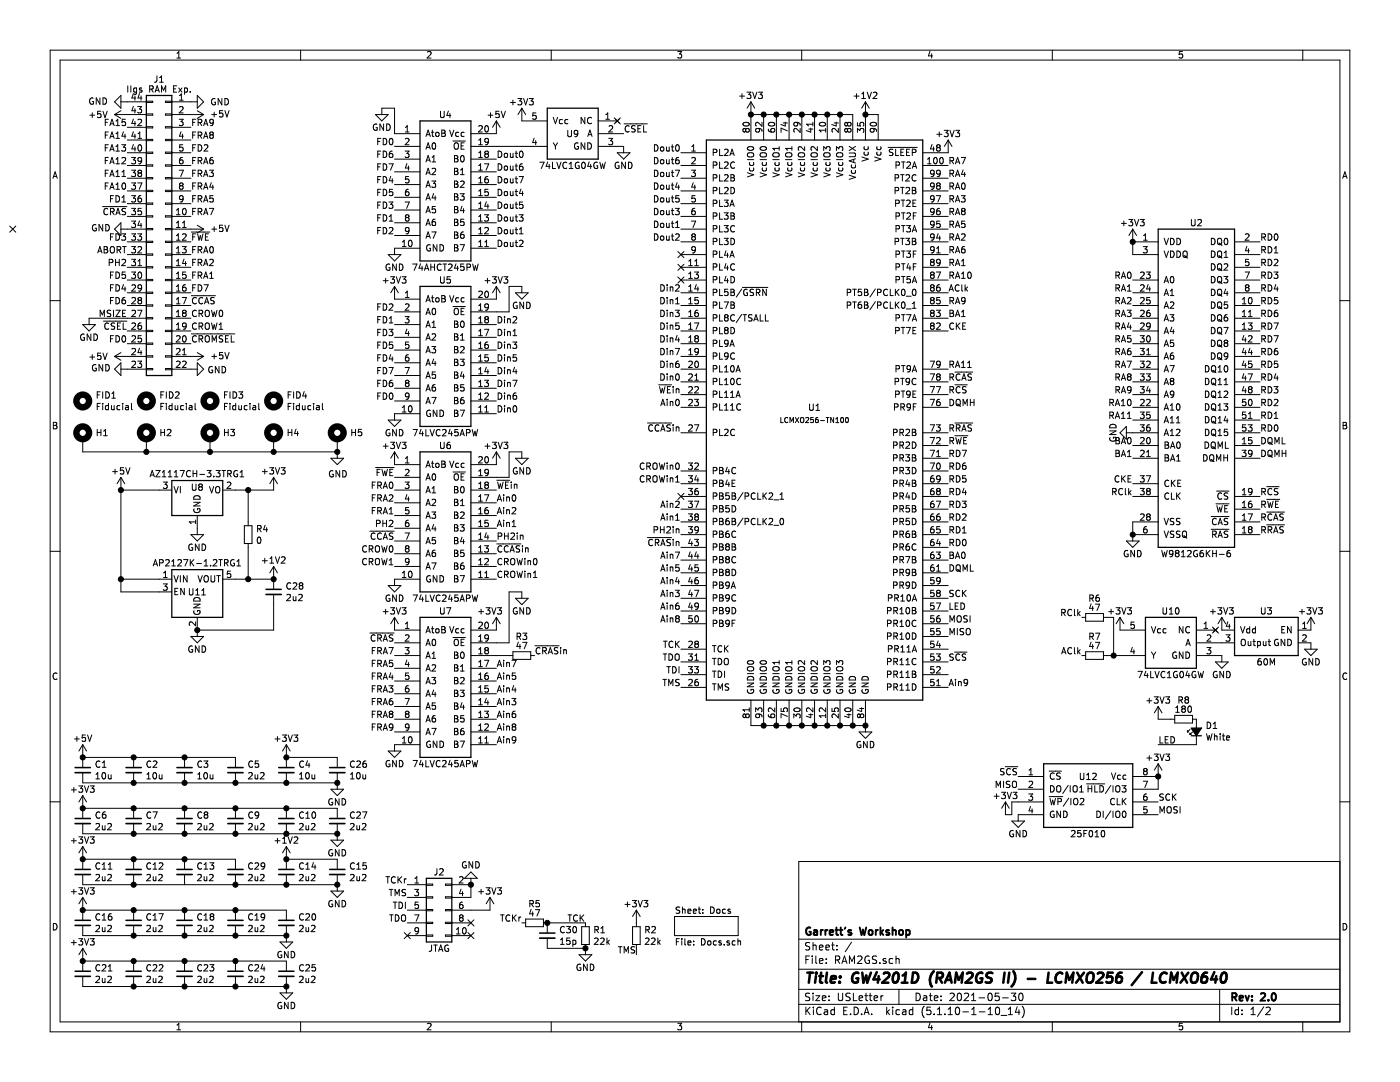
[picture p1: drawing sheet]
<svg xmlns="http://www.w3.org/2000/svg" width="279mm" height="216mm" viewBox="0 0 279 216" stroke-linecap="round" stroke-linejoin="round" font-family="sans-serif">
<path d="M0 0h279.4v215.9h-279.4z" fill-rule="evenodd" fill="#fff" stroke="#fff" stroke-width=".2"/>
<g fill="none" stroke="#000" stroke-width=".2">
<path d="M10 10h259.4v195.9h-259.4zM12 12h255.4v191.9h-255.4zM18.6 19.6a.59 .59 0 0 0-.7 .6 .59 .59 0 0 0 .7 .6l.1-.5h-.3M19.9 19.5v1.3l-.7-1.3v1.3M20.5 19.5a.64 .64 0 0 1 .8 .7 .64 .64 0 0 1-.8 .6zM24.1 19v2.6l-1.2-1.3zM25.5 17.1v1.3M26.1 17.1v1.3M26.6 18.7l-.3 .9h.8M26.9 19.2v.8M27.3 17.6h-.4l-.2 .2 .1 .5h.5M27.3 17.6l-.1 1.1-.2 .1-.3-.1"/>
<path d="M27.8 18.7l-.3 .9h.8M28.1 19.2v.8M28.3 17.6h-.3l-.2 .1 .1 .2 .4 .1v.3h-.5M29.9 17.8l.6-.1v-.5l-.6-.1v1.3M30.2 17.8l.4 .6M31 18.4l.4-1.3 .4 1.3M31.1 18h.6M31.3 15.1v1l-.2 .3h-.3M31.9 15.5l.3-.4v1.3M31.9 16.4h.7M32.2 18.4v-1.3l.4 .9 .5-.9v1.3M34.6 17.7h.5"/>
<path d="M35.3 17.1h-.7v1.3h.7M35.3 11.6h.7M35.3 10.6l.4-.3v1.3M35.7 17.6l.6 .8M35.8 20h.8M35.8 19.1l.4-.4v1.3M36.3 17.6l-.6 .8M36.8 17.6h.4l.2 .2-.1 .5h-.5M36.8 17.6v1.2M38 18.3v.1M39.4 19l1.2 1.3-1.2 1.3zM42.9 19.7a.59 .59 0 0 0-.7 .6 .59 .59 0 0 0 .7 .6l.1-.5h-.3"/>
<path d="M44.3 19.7v1.2l-.8-1.2v1.2M44.9 19.7a.64 .64 0 0 1 .7 .6 .64 .64 0 0 1-.7 .6zM60 10v2M85.3 10.4l.5-.1 .2 .3-.8 1h.8M102.4 20v.9M103.4 19.7h.7l-.4 .4 .4 .2v.4l-.2 .2-.5-.1M104.5 19.7l.4 1.2 .4-1.2M105.6 19.7h.8l-.4 .4 .4 .2v.5l-.2 .1-.6-.1M110 10v2M135.3 10.3h.7l-.4 .5 .4 .1v.6l-.2 .1-.5-.1M147.6 19.2h1M148.1 18.7v1"/>
<path d="M149.1 18.4h.8l-.5 .5 .4 .1 .1 .4-.3 .3-.5-.2M150.2 18.4l.4 1.3 .5-1.3M151.4 18.4h.7l-.4 .5 .4 .1v.5l-.2 .2-.5-.2M160 10v2M170.5 19.2h.9M170.9 18.7v1M172 19.7h.7M172 18.7l.3-.3v1.3M173.1 18.4l.4 1.3 .4-1.3M174.3 18.5l.5-.1 .2 .3-.8 1h.8M185.6 10.2l-.3 1h.8M185.9 10.7v.9"/>
<path d="M210 10v2M236 10.3h-.6l-.1 .6 .2-.1h.4l.1 .7-.2 .1-.5-.1M260 10v2M10.6 35.6l.4-1.3 .4 1.3M10.7 35.2h.6M17.9 23h1M18.4 22.5v1M20.1 22.2h-.6v.6l.1-.1 .5 .1v.5l-.2 .2-.4-.2M20.5 22.2l.5 1.3 .4-1.3M21 24.4h.4M21 34.6h.4M21 29.5h.4"/>
<path d="M21 26.9h.4M21 32h.4M21 37.1h.4M21.6 31.4h-.6v1.3M21.6 34h-.6v1.2M21.6 28.9h-.6v1.2M21.6 26.3h-.6v1.3M21.6 36.5h-.6v1.3M21.6 23.8h-.6v1.3M21.9 25.1l.5-1.3 .4 1.3M21.9 27.6l.5-1.3 .4 1.3M21.9 30.1l.5-1.2 .4 1.2"/>
<path d="M21.9 32.7l.5-1.3 .4 1.3M21.9 35.2l.5-1.2 .4 1.2M21.9 37.8l.5-1.3 .4 1.3M22 29.8h.7M22 32.3h.7M22 27.3h.7M22 24.7h.7M22 39.6h.5M22 37.4h.7M22 34.9h.7M22.7 39h-.7v1.3M22.9 22.9h6.3"/>
<path d="M22.9 22.9l1.2 .7M23.1 35.2h.8M23.1 30.1h.8M23.1 32.7h.8M23.1 39a.64 .64 0 0 1 .8 .7 .64 .64 0 0 1-.8 .6zM23.1 37.8h.8M23.1 27.6h.8M23.1 25.1h.8M23.1 24.2l.4-.4v1.3M23.1 26.7l.4-.4v1.3M23.1 29.2l.4-.3v1.2M23.1 31.8l.4-.4v1.3"/>
<path d="M23.1 34.3l.4-.3v1.2M23.1 36.9l.4-.4v1.3M24.1 20.3h5.1M24.1 22.1l-1.2 .8M24.3 28.9h.8l-.5 .5 .4 .1v.5l-.2 .1-.5-.1M24.3 35.2h.8M24.3 39.4l.4-.4v1.3M24.3 31.5l.5-.1 .3 .4-.8 .9h.8M24.3 34.3l.4-.3v1.2M24.5 36.6l.1-.1a.67 .67 0 0 1 .5 .6 .67 .67 0 0 1-.5 .7l-.3-.5zM24.6 26.3l-.3 .9h.8M24.9 26.8v.8"/>
<path d="M25 23.8h-.6l-.1 .6 .2-.1 .5 .1v.5l-.2 .2-.5-.2M25.4 30.5h3.8M25.4 33h3.8M25.4 35.6h3.8M25.4 38.1h3.8M25.4 25.4h3.8M25.4 27.9h3.8M26.3 34h.8l-.5 .4 .4 .2v.5l-.2 .1-.5-.1M26.3 31.4h.8l-.5 .5 .4 .1v.6l-.2 .1-.5-.1M26.3 39h.8l-.5 .5 .4 .1v.6l-.2 .1-.5-.1M26.3 36.5h.8l-.5 .5 .4 .1v.5l-.2 .2-.5-.2M26.6 28.8l-.3 .9h.8"/>
<path d="M26.6 26.3l-.3 .9h.8M26.6 23.7l-.3 .9h.8M26.6 21.2l-.3 .9h.8M26.9 21.7v.8M26.9 24.2v.9M26.9 26.8v.8M26.9 29.3v.8M27.5 21.3h.8l-.5 .4 .4 .2 .1 .4-.3 .2-.5-.1M27.5 36.5h.8l-.5 1.3M27.5 27.6h.8M27.5 23.9l.5-.1 .3 .4-.8 .9h.8M27.5 26.7l.4-.4v1.3"/>
<path d="M27.7 29l.1-.1a.67 .67 0 0 1 .5 .6 .67 .67 0 0 1-.5 .6l-.3-.4zM27.8 34.5l-.3 .2 .1 .4 .2 .1h.3l.2-.2v-.3l-.3-.2M27.8 34.5l-.3-.2 .3-.3h.2l.3 .2-.3 .3M27.8 34.5h.2M28.1 39l-.4 .2-.2 .4 .1 .6 .5 .1 .2-.2-.2-.5-.3-.1-.3 .3M28.3 32l-.3 .2h-.3l-.2-.2 .2-.5 .3-.1 .2 .1a.84 .84 0 0 1-.3 1.2h-.2M29.2 22.7h1.3v.3h-1.3zM29.2 20.2h1.3v.2h-1.3zM29.2 27.8h1.3v.3h-1.3zM29.2 25.3h1.3v.2h-1.3zM29.2 30.4h1.3v.2h-1.3zM29.2 32.9h1.3v.2h-1.3z"/>
<path d="M29.2 35.4h1.3v.3h-1.3zM29.2 38h1.3v.2h-1.3zM33 22.7h1.3v.3h-1.3zM33 20.2h1.3v.2h-1.3zM33 25.3h1.3v.2h-1.3zM33 27.8h1.3v.3h-1.3zM33 30.4h1.3v.2h-1.3zM33 32.9h1.3v.2h-1.3zM33 35.4h1.3v.3h-1.3zM33 38h1.3v.2h-1.3zM34.3 20.3h5.1M34.3 22.9h6.3"/>
<path d="M34.3 30.5h3.8M34.3 33h3.8M34.3 35.6h3.8M34.3 38.1h3.8M34.3 25.4h3.8M34.3 27.9h3.8M35.8 23.8h.8l-.5 .5 .4 .1 .1 .4-.3 .3-.5-.2M35.8 34h.8l-.5 1.2M35.8 21.4l.5-.1 .3 .3-.8 .9h.8M36.1 37.1l-.3-.3 .3-.3h.2l.3 .3-.3 .3M36.1 37.1l-.3 .2v.2l.3 .3 .3-.1 .2-.2v-.2l-.3-.2M36.1 37.1h.2"/>
<path d="M36.1 26.3l-.3 .9h.8M36.4 31.4h-.2a.79 .79 0 0 0-.1 1.3l.3-.1 .2-.4-.3-.3h-.2l-.3 .3M36.4 26.8v.8M36.5 28.9h-.6l-.1 .6 .5-.1 .3 .2v.3l-.3 .2-.5-.1M36.6 39.6l-.3 .2h-.4l-.1-.2 .1-.4 .4-.2 .3 .3-.2 .9-.5 .1M38.5 24.4h.4M38.5 34.6h.4M38.5 39.6h.4M38.5 29.5h.4M38.5 26.9h.4M38.5 32h.4M38.5 37.1h.4"/>
<path d="M39.1 31.4h-.6v1.3M39.1 34h-.6v1.2M39.1 28.9h-.6v1.2M39.1 39h-.6v1.3M39.1 26.3h-.6v1.3M39.1 36.5h-.6v1.3M39.1 23.8h-.6v1.3M39.4 22.1l1.2 .8M39.5 28.9a.64 .64 0 0 1 .8 .6 .64 .64 0 0 1-.8 .6zM39.5 32.1l.7-.1 .1-.1-.1-.4-.7-.1v1.3M39.5 34.6h.7l.1-.2-.1-.3-.7-.1v1.2M39.5 39.7l.7-.1 .1-.1-.1-.3-.7-.2v1.3"/>
<path d="M39.5 27l.7-.1 .1-.1-.1-.3-.7-.2v1.3M39.5 37.2l.7-.1 .1-.2-.1-.3-.7-.1v1.3M39.5 24.5l.7-.1 .1-.2-.1-.3-.7-.1v1.3M39.9 24.5l.4 .6M39.9 27l.4 .6M39.9 32.1l.4 .6M39.9 39.7l.4 .6M39.9 37.2l.4 .6M39.9 34.6l.4 .6M40.6 22.9l-1.2 .7M40.6 25.1l.5-1.3 .4 1.3M40.6 27.6l.5-1.3 .4 1.3"/>
<path d="M40.6 32.7l.5-1.3 .4 1.3M40.6 37.8l.5-1.3 .4 1.3M40.6 35.2l.5-1.2 .4 1.2M40.8 29l.4-.1 .3 .3-.8 .9h.8M40.8 32.3h.6M40.8 27.3h.6M40.8 24.7h.6M40.8 37.4h.6M40.8 34.9h.6M40.8 40h.6M41.8 34h.8l-.4 .4 .3 .2v.6h-.5l-.2-.1M42.1 26.9l-.2-.3 .2-.3 .4 .2v.3l-.2 .1"/>
<path d="M42.1 26.9h.2M42.1 26.9l-.2 .2v.3l.2 .2h.4l.1-.2-.1-.4-.2-.1M42.2 36.4l-.3 .9h.7M42.3 22.9h.9M42.5 36.9v.9M42.5 31.4l-.4 .1a.87 .87 0 0 0 0 1.2l.4-.1v-.6l-.4-.1-.2 .3M42.5 39h-.6v.6l.1-.1 .5 .1v.6l-.2 .1-.4-.1M42.6 24.4l-.3 .2-.3-.1-.1-.1v-.5l.4-.1 .3 .3-.1 .7-.2 .2-.3 .1M42.7 22.4v.9M44.4 22.1h-.6v.6l.2-.1h.4v.6l-.1 .1-.5-.1M44.9 22.1l.4 1.2 .4-1.2M74.9 22.9h2.6l-1.3 1.2z"/>
<path d="M75.2 24.8a.59 .59 0 0 0-.7 .6 .59 .59 0 0 0 .7 .6l.1-.5h-.3M75.4 28.2h.4M75.4 38.4h.4M75.4 30.8h.4M75.4 35.8h.4M75.4 33.3h.4M76 35.2h-.6v1.3M76 30.1h-.6v1.3M76 32.7h-.6v1.3M76 37.8h-.6v1.2M76 27.6h-.6v1.3M76.2 22.9v-1.3h2.5v5.1h5.1"/>
<path d="M76.5 35.2a.64 .64 0 0 1 .7 .7 .64 .64 0 0 1-.7 .6zM76.5 30.1a.64 .64 0 0 1 .7 .7 .64 .64 0 0 1-.7 .6zM76.5 32.7a.64 .64 0 0 1 .7 .6 .64 .64 0 0 1-.7 .7zM76.5 27.6a.64 .64 0 0 1 .7 .6 .64 .64 0 0 1-.7 .7zM76.5 37.8a.64 .64 0 0 1 .7 .6 .64 .64 0 0 1-.7 .6zM76.6 24.7v1.3l-.8-1.3v1.3M77.2 24.7a.64 .64 0 0 1 .7 .7 .64 .64 0 0 1-.7 .6zM77.6 32.7h.9l-.6 1.3M77.8 27.7l.2-.1a.67 .67 0 0 1 .4 .6 .67 .67 0 0 1-.4 .7l-.3-.5zM78 35.2l-.3 .9h.8M78.3 30.1h-.2a.79 .79 0 0 0-.2 1.3l.5-.1v-.5l-.5-.2-.2 .3M78.3 35.7v.8"/>
<path d="M78.4 37.8h-.7v.6l.2-.1 .5 .1v.5l-.2 .1-.5-.1M78.7 39.4h5.1M78.7 36.8h5.1M78.7 34.3h5.1M78.7 31.7h5.1M78.7 29.2h5.1M80.8 30.1h.8l-.4 .5 .4 .2v.4l-.2 .2-.6-.1M80.9 27.7l.5-.1 .2 .4-.8 .9h.8M80.9 26.3h.7M80.9 25.4l.4-.3v1.2M81.2 32.6l-.3 .9h.8M81.5 37.8h-.2a.79 .79 0 0 0-.1 1.2h.3l.1-.5-.2-.2h-.2l-.3 .2"/>
<path d="M81.5 33.1v.9M81.6 35.2h-.6l-.1 .6 .5-.1 .2 .3v.3l-.2 .2-.5-.1M85 27.2l.4-1.2 .5 1.2M85 29.8l.4-1.3 .5 1.3M85 32.3l.4-1.3 .5 1.3M85 34.8l.4-1.2 .5 1.2M85 37.4l.4-1.3 .5 1.3M85 39.9l.4-1.2 .5 1.2M85.1 29.4h.7M85.1 26.9h.7M85.1 32h.7M85.1 34.5h.7"/>
<path d="M85.1 37h.7M85.1 39.6h.7M86.1 26.4h.5M86.2 36.1h.7l-.4 .5 .4 .1-.1 .6-.4 .1-.2-.1M86.2 32.3h.7M86.2 33.7l.5-.1 .2 .3-.7 .9h.7M86.2 31.4l.4-.4v1.3M86.3 26v1.1l.3 .1M86.4 28.6l.1-.1a.69 .69 0 0 1 .5 .6 .69 .69 0 0 1-.5 .7l-.3-.5zM86.5 38.6l-.3 .9h.8M86.8 39.1v.8M87.1 26.4h.3l.2 .2-.1 .6h-.3l-.3-.2z"/>
<path d="M87.9 22.2v1l.3 .3 .3-.1 .1-.2v-1M88.2 26l.6 .1v.2l-.2 .3 .3 .2-.1 .4h-.6zM88.2 26.6h.4M89.5 22.1l-.3 .9h.8M89.7 26l.4 1.2 .5-1.2M89.8 22.6v.9M90.4 28.1h2.5M90.7 28.7l.2-.2a.45 .45 0 0 1 .6 .4l-.2 .8h-.5a.92 .92 0 0 1-.1-1zM90.7 31l.6 .2v.3l-.2 .1 .3 .3-.1 .4h-.6zM90.7 33.6l.6 .1v.4l-.2 .1 .3 .2-.1 .4h-.6zM90.7 36.1l.6 .1v.4l-.2 .1 .3 .3-.1 .3-.6 .1zM90.7 38.7l.6 .1v.3l-.2 .2 .3 .2-.1 .4h-.6z"/>
<path d="M90.7 39.3h.4M90.7 36.7h.4M90.7 34.2h.4M90.7 31.6h.4M91.5 26.4h-.3l-.3 .2 .2 .6h.4M91.8 38.7h.8l-.4 .4 .4 .2v.5l-.2 .1-.6-.1M91.9 36.2l.5-.1 .2 .4-.8 .9h.8M91.9 34.8h.7M91.9 33.9l.4-.3v1.2M92 31.2l.2-.2a.67 .67 0 0 1 .5 .7 .67 .67 0 0 1-.5 .6l-.3-.5zM92 29.1h.5M92.6 28.5h-.6v1.3h.6"/>
<path d="M92.6 26.4h-.3l-.3 .2 .2 .6h.4M94 39.4h5.1M94 36.8h5.1M94 34.3h5.1M94 31.7h5.1M94 29.2h15.2M95.5 31.4h.8M95.5 34h.8M95.5 28.9h.8M95.5 39h.8M95.5 25.2l.5-.1 .3 .3-.8 .9h.8M95.5 36.5h.8"/>
<path d="M95.5 28l.4-.4v1.3M95.5 30.5l.4-.4v1.3M95.5 33l.4-.3v1.3M95.5 35.6l.4-.4v1.3M95.5 38.1l.4-.3v1.2M96.7 32.7h.8l-.5 1.3M96.9 25.2l.2-.1a.67 .67 0 0 1 .4 .6 .67 .67 0 0 1-.4 .6l-.4-.4zM97 30.7l-.3-.2 .3-.4h.2l.3 .3-.3 .3M97 30.7h.2M97 30.7l-.3 .2 .1 .4 .2 .1h.4l.1-.2v-.3l-.3-.2M97.4 35.2l-.5 .2-.2 .4 .1 .6h.6l.1-.1-.1-.5-.4-.1-.3 .3M97.4 23h1"/>
<path d="M97.4 37.8h-.6l-.1 .6 .5-.1 .3 .2v.3l-.3 .2-.5-.1M97.5 28.2l-.3 .2-.3-.1-.2-.1 .2-.5 .3-.1 .2 .1a.84 .84 0 0 1-.3 1.2h-.2M97.9 22.5v1M99.1 24.1v2.6h-5.1M99.1 24.1l-.8 1.3M99.1 24.1l.7 1.3M99.4 35.2a.64 .64 0 0 1 .8 .7 .64 .64 0 0 1-.8 .6zM99.4 30.1a.64 .64 0 0 1 .8 .7 .64 .64 0 0 1-.8 .6zM99.4 32.7a.64 .64 0 0 1 .8 .6 .64 .64 0 0 1-.8 .7zM99.4 37.8a.64 .64 0 0 1 .8 .6 .64 .64 0 0 1-.8 .6zM99.6 22.2h-.6l-.1 .6 .2-.1 .4 .1 .1 .5-.2 .2-.5-.2M100 22.2l.4 1.3 .5-1.3"/>
<path d="M100.7 30.7l.2-.1 .3 .1 .1 .5-.1 .2-.5-.1zM100.7 33.2l.2-.1 .3 .1 .1 .5-.1 .2-.5-.1zM100.7 38.3l.2-.1 .3 .1 .1 .5-.1 .2-.5-.1zM100.7 35.8l.2-.1 .3 .1 .1 .5-.1 .1h-.5zM101.9 30.6v.8l.5-.1M101.9 33.1v.8l.5-.1M101.9 38.2v.8l.5-.1M101.9 35.7v.7h.5M101.9 20.4h1M102.4 30.6v.8M102.4 33.1v.9M102.4 35.7v.8"/>
<path d="M102.4 38.2v.8M102.8 38.2h.5M102.8 35.7h.5M102.8 33.1h.5M102.8 30.6h.5M103 30.1v1.1l.3 .2M103 32.7v1.1l.3 .2M103 37.8v1.1l.3 .1M103 35.2v1.1l.3 .2M103.6 35.2h.8l-.5 1.3M103.8 30.3l.2-.2a.67 .67 0 0 1 .4 .7 .67 .67 0 0 1-.4 .6l-.3-.5zM104 37.7l-.3 .9h.7"/>
<path d="M104.1 21.6l-.7 1.3M104.1 21.6v2.5h5.1M104.1 21.6l.8 1.3M104.3 32.7l-.5 .1-.1 .4v.6l.6 .1 .1-.2-.1-.5h-.4l-.2 .2M104.3 38.2v.8M106.6 27.6l-.3 .8h.8M106.9 28v.9M107 22.5h-.6l-.1 .6 .5-.1 .2 .3v.3l-.2 .2-.5-.1M107.7 32.4h.9l-.6 1.2M109.3 32.3l-.3 .9h.8M109.6 32.8v.8M110.3 32.4v1.2h.6"/>
<path d="M110.4 28.5l.4 .7M110.4 23.4l.4 1.3 .5-1.3M110.8 29.2v.6M111.1 32.4l.4 1.2 .5-1.2M111.3 28.5l-.5 .7M112.2 23.9h-.3l-.3 .2 .2 .5h.4M113.1 32.5a.56 .56 0 0 0-.8 .5 .56 .56 0 0 0 .8 .5M113.3 26v1.1l.3 .2 .3-.1 .1-.1v-1.1M113.3 23.9h-.3l-.3 .2 .2 .5h.4M113.6 32.7l.4-.3v1.2M113.6 33.6h.7M115.3 26.6l-.2 .2-.4-.1-.1-.1v-.3l.2-.3h.3l.2 .3a.88 .88 0 0 1-.2 .9l-.4 .1"/>
<path d="M115.4 28.6a.59 .59 0 0 0-.8 .5 .59 .59 0 0 0 .8 .6v-.5h-.2M115.5 32.4a.59 .59 0 0 0-.7 .6 .59 .59 0 0 0 .7 .6l.1-.5h-.3M116.2 32.5l.2-.1a.67 .67 0 0 1 .4 .6 .67 .67 0 0 1-.4 .6l-.3-.5zM116.7 23.4v1.3l-.7-1.3v1.3M116.7 28.5v1.3l-.7-1.3v1.3M117.3 28.5a.64 .64 0 0 1 .7 .6 .64 .64 0 0 1-.7 .7zM117.3 27.2l.4-1.2 .5 1.2M117.4 26.9h.6M117.6 32.3l-.3 .9h.8M117.9 32.8v.8M118 23.5a.56 .56 0 0 0-.8 .6 .56 .56 0 0 0 .8 .5M119.2 32.4a.59 .59 0 0 0-.7 .6 .59 .59 0 0 0 .7 .6l.1-.5h-.3"/>
<path d="M119.4 26.7h5.1M119.4 29.2h5.1v1.3M119.4 24.1h3.8M119.7 32.4l.3 1.2 .2-.9 .3 .9 .3-1.2M120.9 22.9l.4-.4v1.3M120.9 23.8h.7M121.5 27.6h.8l-.5 .5 .4 .1 .1 .5-.3 .2-.5-.1M121.5 25.2l.5-.1 .3 .3-.8 .9h.8M122.6 23.5l1.2 1.2M123.2 30.5h2.5l-1.2 1.2zM123.5 32.4a.59 .59 0 0 0-.7 .6 .59 .59 0 0 0 .7 .6v-.5h-.2M123.8 23.5l-1.2 1.2"/>
<path d="M124.5 24.7h4.7M124.8 32.4v1.2l-.7-1.2v1.2M125.4 32.4a.64 .64 0 0 1 .7 .6 .64 .64 0 0 1-.7 .6zM125.6 25.2a.56 .56 0 0 0-.8 .5 .56 .56 0 0 0 .8 .5M126.8 25.1h-.5l-.2 .1v.4l.5 .2 .2 .3-.3 .2h-.5M127.3 25.7h.4M127.9 25.1h-.6v1.2h.6M128.4 25.1v1.2h.7M130.6 34a.64 .64 0 0 1 .7 .6 .64 .64 0 0 1-.7 .6zM130.6 28.9a.64 .64 0 0 1 .7 .6 .64 .64 0 0 1-.7 .6zM130.6 31.4a.64 .64 0 0 1 .7 .7 .64 .64 0 0 1-.7 .6zM130.6 39a.64 .64 0 0 1 .7 .7 .64 .64 0 0 1-.7 .6z"/>
<path d="M130.6 36.5a.64 .64 0 0 1 .7 .6 .64 .64 0 0 1-.7 .7zM131.9 34.4h.3l.3 .2-.1 .6h-.3l-.3-.2zM131.9 29.4l.3-.1 .3 .2-.1 .6h-.3l-.3-.2zM131.9 31.9h.3l.3 .2-.1 .5-.3 .1-.3-.2zM131.9 39.5h.3l.3 .2-.1 .6h-.3l-.3-.2zM131.9 37l.3-.1 .3 .3-.1 .5-.3 .1-.3-.3zM133 34.4l.1 .8 .5-.1M133 29.3l.1 .8 .5-.1M133 31.9l.1 .7h.5M133 39.5l.1 .8 .5-.1M133 36.9l.1 .8 .5-.1M133.6 29.3v.8"/>
<path d="M133.6 31.9v.8M133.6 34.4v.8M133.6 36.9v.9M133.6 39.5v.8M134 31.9h.5M134 29.3h.5M134 34.4h.5M134 36.9h.5M134 39.5h.5M134.2 34v1.1l.3 .1M134.2 28.9v1.1l.3 .1M134.2 31.4v1.1l.3 .2"/>
<path d="M134.2 39v1.1l.3 .2M134.2 36.5v1.1l.3 .2M134.8 34h.8l-.5 1.2M135 29l.1-.1a.67 .67 0 0 1 .5 .6 .67 .67 0 0 1-.5 .6l-.3-.4zM135.1 36.4l-.3 .9h.8M135.4 31.4h-.2a.79 .79 0 0 0-.1 1.3l.4-.1v-.6l-.4-.1-.3 .3M135.4 36.9v.9M135.5 39h-.6l-.1 .6 .2-.1 .5 .1v.6l-.2 .1-.5-.1M135.9 30.5h5.1M135.9 33h5.1M135.9 35.6h5.1M135.9 38.1h5.1"/>
<path d="M138 34h.8l-.4 .4 .3 .2 .1 .4-.3 .2-.5-.1M138 29.2l.4-.3v1.2M138 30.1h.8M138 31.5l.5-.1 .3 .4-.8 .9h.8M138.4 36.4l-.4 .9h.8M138.7 36.9v.9M138.7 39h-.6l-.1 .6 .5-.1 .3 .3v.3l-.3 .2-.5-.1M142.3 30.4l.7-.1v-.4l-.7-.1v1.2M142.3 33l.7-.1v-.5l-.7-.1v1.3M142.3 35.5l.7-.1v-.4l-.7-.2v1.3M142.3 38l.7-.1v-.4l-.7-.1v1.3M143.6 29.8v1.2h.6"/>
<path d="M143.6 32.3v1.3h.6M143.6 34.8v1.3h.6M143.6 37.4v1.3h.6M143.6 39.9v1.3h.6M144.5 39.9h.8l-.4 .5 .4 .1v.6l-.2 .1-.6-.1M144.6 29.9l.5-.1 .2 .3-.8 .9h.8M144.6 32.4l.5-.1 .2 .4-.8 .9h.8M144.6 35l.5-.2 .2 .4-.8 .9h.8M144.6 37.5l.5-.1 .2 .3-.8 1h.8M145.7 31l.4-1.2 .4 1.2M145.8 30.7h.6M145.9 34.8h.4l.2 .3-.2 .4 .3 .2-.2 .4h-.5z"/>
<path d="M145.9 37.4a.64 .64 0 0 1 .7 .6 .64 .64 0 0 1-.7 .7zM145.9 35.5h.4M146.6 32.4a.56 .56 0 0 0-.8 .5 .56 .56 0 0 0 .8 .6M148.4 24.5a.61 .61 0 0 1 .7-.2 .61 .61 0 0 1 .4 .7 .76 .76 0 0 1-1.2-.3zM148.8 25.9l-.2-.3-.3 .3v.2l.2 .3 .3-.3M148.8 25.9l.2-.3 .4 .1 .1 .2v.3l-.2 .2h-.3l-.2-.3M148.8 25.9v.2M149.1 31.9h1.3M149.1 34.5l1.3 .4-1.3 .4M149.2 29.4a.74 .74 0 0 1 1.2 .3 .72 .72 0 0 1-1.3-.1zM149.3 30.5h.9l.2 .3-.2 .5h-.6a.44 .44 0 0 1-.5-.5zM149.6 33.5v.4l.2 .2 .6-.1v-.5"/>
<path d="M149.6 32.4v.4l.2 .2 .6-.1v-.5M149.9 22.9h20.3v5M149.9 20.3v7.6M149.9 20.3l-.8 1.3M149.9 20.3l.7 1.3M151.4 25.6l.2 .3-.1 .3-.1 .2h-.3l-.3-.3v-.2l.3-.3a.88 .88 0 0 1 .9 .3l.1 .3M151.7 31.9h1.3M151.7 34.5l1.3 .4-1.3 .4M151.8 29.4a.74 .74 0 0 1 1.2 .3 .72 .72 0 0 1-1.3-.1zM151.9 30.5h.9l.2 .3-.2 .5h-.7a.44 .44 0 0 1-.4-.5zM152.1 24.4v.8l-.9-.8-.4 .3 .1 .4M152.2 33.5l-.1 .4 .2 .2 .6-.1v-.5"/>
<path d="M152.2 32.4l-.1 .4 .2 .2 .6-.1v-.5M152.4 22.9v5M153.3 25.8v.2a.79 .79 0 0 0 1.3 .1l-.1-.4h-.6l-.1 .4 .3 .3M153.5 24.5a.61 .61 0 0 1 .7-.2 .61 .61 0 0 1 .4 .7 .76 .76 0 0 1-1.3-.3zM154.2 31.9h1.3M154.2 34.5l1.3 .4-1.3 .4M154.4 30.5h.9l.2 .3-.2 .5h-.6a.44 .44 0 0 1-.5-.5zM154.7 33.5v.4l.2 .2 .5-.1v-.5M154.7 32.4v.4l.2 .2 .5-.1v-.5M154.9 22.9v5M155.5 29.3v.7M155.5 29.6h-1.3l.4 .4"/>
<path d="M156.3 24.5h.8M156.7 24.4v.7l-.9-.3M156.8 31.9h1.2M156.8 34.5l1.2 .4-1.2 .4M156.9 30.5h1l.1 .3-.1 .5h-.7a.44 .44 0 0 1-.4-.5zM157.1 26.1l-1.2-.5v.8M157.3 33.5l-.1 .4 .2 .2 .6-.1v-.5M157.3 32.4l-.1 .4 .2 .2 .6-.1v-.5M157.5 22.9v5M158 29.6h-1.2l.3 .4M158 29.3v.7M159 24.4l.2 .3v.3l-.2 .1-.5-.1-.1-.3 .1-.2a.84 .84 0 0 1 1.2 .3v.2"/>
<path d="M159.3 31.9h1.3M159.3 34.5l1.3 .4-1.3 .4M159.5 30.5h.9l.2 .3-.2 .5h-.7a.44 .44 0 0 1-.4-.5zM159.7 25.6v.8l-.9-.8-.4 .3 .1 .5M159.8 33.5l-.1 .4 .3 .2 .5-.1v-.5M159.8 32.4l-.1 .4 .3 .2 .5-.1v-.5M160 22.9v5M160.6 29.3v.7l-.9-.7-.4 .2 .1 .5M161.4 25.8h.8M161.8 25.6v.8l-.9-.3M161.8 31.9h1.3M161.8 34.5l1.3 .4-1.3 .4"/>
<path d="M162 30.5h.9l.2 .3-.2 .5h-.6a.44 .44 0 0 1-.5-.5zM162.2 24.4v.7M162.2 24.8h-1.2l.3 .3M162.3 33.5v.4l.2 .2 .6-.1v-.5M162.3 32.4v.4l.2 .2 .6-.1v-.5M162.6 22.9v5M163.1 29.3v.7l-.9-.7-.4 .2 .2 .5M163.6 24.5a.61 .61 0 0 1 .7-.2 .61 .61 0 0 1 .4 .7 .76 .76 0 0 1-1.2-.3zM164.4 30v-.7l.5 .4 .1-.4h.5l.2 .2-.2 .5M164.4 34.5l1.3 .4-1.3 .4M164.4 31.9h1.3M164.6 30.5h.9l.2 .3-.2 .5h-.7a.44 .44 0 0 1-.4-.5z"/>
<path d="M164.8 25.6v.8M164.8 26h-1.3l.4 .4M164.9 32.4l-.1 .4 .2 .2 .6-.1v-.5M164.9 33.5l-.1 .4 .2 .2 .6-.1v-.5M165.1 22.9v5M166.5 24.5h.8M166.9 24.4v.7l-.9-.3M166.9 30v-.7l.5 .4 .1-.4h.6l.1 .2-.1 .5M166.9 31.9h1.3M166.9 34.5l1.3 .4-1.3 .4M167.1 30.5h.9l.2 .3-.2 .5h-.6a.44 .44 0 0 1-.5-.5zM167.3 25.6v.8l-.9-.8-.4 .3 .2 .5"/>
<path d="M167.4 32.4v.4l.2 .2 .5-.1v-.5M167.4 33.5v.4l.2 .2 .5-.1v-.5M167.6 22.9v5M169.1 24.7l-.2-.3-.3 .3 .1 .4h.3l.1-.2M169.1 24.7l.3-.3h.2l.2 .3v.3l-.2 .1h-.4l-.1-.2M169.1 25.9l.3-.3 .3 .1 .1 .2v.3l-.2 .2h-.2l-.3-.3M169.1 25.9l-.2-.3-.3 .3v.2l.2 .3 .3-.3M169.1 24.7v.2M169.1 25.9v.2M169.5 30.5h1l.2 .3v.3l-.2 .2h-1M169.5 35l1.2 .4-1.2 .4M169.5 29.2l1.2 .8"/>
<path d="M170 32.9l-.1 .3 .2 .3 .6-.1v-.5M170 34l-.1 .3 .2 .3 .6-.1v-.5M170.4 31.8v.6M170.7 31.7l-1.2 .4 1.2 .4M170.7 29.2l-1.2 .8M171.1 24.5v.6h.6l-.1-.4 .3-.3h.3l.2 .3-.1 .4M171.1 26.4v-.8l.5 .5 .1-.4h.6l.1 .2-.1 .5M172 31.3l1.3 .4-1.3 .5M172.5 30.4l-.1 .3 .3 .3 .5-.2v-.4M172.5 29.3l-.1 .3 .3 .3 .5-.2v-.4M172.7 22.9h2.6v5M172.7 20.3v7.6"/>
<path d="M172.7 20.3l-.7 1.3M172.7 20.3l.8 1.3M173.8 24.5a.61 .61 0 0 1 .7-.2 .61 .61 0 0 1 .4 .7 .76 .76 0 0 1-1.2-.3zM174.2 25.6l.2 .3v.3l-.2 .2h-.3l-.2-.3v-.2l.2-.3a.88 .88 0 0 1 1 .3v.3M174.5 31.3l1.3 .4-1.3 .5M175 29.3v.3l.2 .3 .6-.2v-.4M175 30.4v.3l.2 .3 .6-.2v-.4M177.2 29.4h5.9M178.2 29.8h-.5l-.2 .2 .1 .3 .6 .3v.3l-.2 .1h-.5M178.6 35.5h.6l.1-.5-.7-.2v1.3M178.6 38h.6l.1-.5-.7-.1v1.3M178.7 29.8v1.2h.6"/>
<path d="M178.8 33l.6-.1 .1-.5-.7-.1v1.3M179.7 34.8h.7M179.7 37.4h.7M179.8 30.4h.4M179.8 39.9h.8M179.9 32.3h.7M180.1 34.8v1.3M180.1 37.4v1.3M180.2 39.9v1.3M180.3 32.3v1.3M180.4 29.8h-.6v1.2h.6M180.8 37.5l.5-.1 .2 .3-.8 1h.8"/>
<path d="M180.8 35l.5-.2 .2 .4-.8 .9h.8M180.9 30.4h.5M181 32.4l.5-.1 .2 .4-.8 .9h.8M181.5 29.8h-.6v1.2h.6M182.1 30.4l.7-.1v-.4l-.7-.1v1.2M182.1 37.4h.4l.3 .2-.3 .4 .3 .2-.1 .4-.6 .1zM182.1 33.6l.4-1.3 .4 1.3M182.1 38h.4M182.2 33.2h.6M182.8 35a.56 .56 0 0 0-.8 .5 .56 .56 0 0 0 .8 .5M182.8 39.9h-.6v1.3h.6M184.1 33h5.1"/>
<path d="M184.1 35.6h5.1M184.1 38.1h5.1M185.1 32.7h.7M185.1 31.8l.4-.4v1.3M186 28.8l-.3 .9h.8M186.3 29.3v.8M186.4 34.5l-.2 .2h-.4l-.1-.2v-.3l.3-.2h.2l.2 .2a.88 .88 0 0 1-.2 1h-.4M186.4 37.1l-.2 .2-.4-.1-.1-.1v-.3l.3-.3h.2l.2 .3a.88 .88 0 0 1-.2 .9l-.4 .1M186.4 39.6l-.2 .2h-.4l-.1-.2v-.3l.3-.3h.2l.2 .3a.88 .88 0 0 1-.2 1h-.4M186.5 31.5l.1-.1a.67 .67 0 0 1 .5 .7 .67 .67 0 0 1-.5 .6 .83 .83 0 0 1-.1-1.2zM186.9 39h.8l-.5 1.3M187 26.8h1"/>
<path d="M187.2 29.4l-.3 .3 .1 .3 .2 .1h.3l.2-.2v-.2l-.3-.3M187.2 37.1l-.3-.3 .3-.3h.2l.3 .3-.3 .3M187.2 29.4h.2M187.2 29.4l-.3-.2 .3-.3h.2l.3 .2-.3 .3M187.2 37.1l-.3 .2 .1 .3 .2 .2 .3-.1 .2-.2v-.2l-.3-.2M187.2 37.1h.2M187.5 26.3v1M187.7 34.5l-.3 .2h-.4l-.1-.2 .1-.5h.4l.2 .1a.84 .84 0 0 1-.3 1.1h-.3M187.7 31.5l.1-.1a.69 .69 0 0 1 .5 .7 .69 .69 0 0 1-.5 .6 .83 .83 0 0 1-.1-1.2zM188.4 26h.8l-.4 .5 .4 .1v.5l-.2 .2-.6-.1M189.2 27.9v2.6h-5.1M189.2 27.9l-.7 1.3"/>
<path d="M189.2 27.9l.8 1.3M189.6 32.1l.7-.1v-.5l-.7-.1v1.3M189.6 34.6l.7-.1v-.4l-.7-.1v1.2M189.6 39.7l.7-.1v-.4l-.7-.2v1.3M189.6 37.2l.7-.1v-.5l-.7-.1v1.3M189.6 26l.4 1.3 .4-1.3M189.9 37.2l.4 .6M189.9 32.1l.4 .6M189.9 39.7l.4 .6M189.9 34.6l.4 .6M190.7 37.8l.4-1.3 .4 1.3M190.7 32.7l.4-1.3 .4 1.3"/>
<path d="M190.7 35.2l.4-1.2 .4 1.2M190.7 26h.8l-.4 .5 .4 .1v.6l-.2 .1-.6-.1M190.8 32.3h.6M190.8 37.4h.6M190.8 34.9h.6M190.8 40h.6M191.8 31.4h.9l-.6 1.3M191.8 39h.8l-.4 .5 .4 .1v.6l-.2 .1-.6-.1M192 36.6l.2-.1a.69 .69 0 0 1 .4 .6 .69 .69 0 0 1-.4 .7l-.3-.5zM192.2 33.9l-.3 .9h.8M192.5 34.4v.8M268 35.6l.4-1.3 .4 1.3"/>
<path d="M268.1 35.2h.6M1.9 45.1l1.2 1.2M3.1 45.1l-1.2 1.2M10 60h2M19.2 44.9a.59 .59 0 0 0-.8 .6 .59 .59 0 0 0 .8 .5v-.5h-.2M19.5 50.5l.4-1.3 .4 1.3M19.6 50.1h.6M20.5 41.2h4.8M20.5 44.8v1.3l-.7-1.3v1.3M20.8 49.2l.6 .1v.3l-.2 .2 .3 .2-.1 .4-.6 .1zM20.8 49.8h.4M21.1 44.8a.64 .64 0 0 1 .7 .6 .64 .64 0 0 1-.7 .7z"/>
<path d="M21.5 41.7a.56 .56 0 0 0-.7 .1 .56 .56 0 0 0 0 .7l.3 .3 .4-.1M21.8 52.4l.7-.1v-.4l-.7-.2v1.3M22 60h.5M22 42.2h.7l.1-.2-.1-.3-.7-.1v1.2M22 49.4l.3-.2a.45 .45 0 0 1 .5 .4v.7l-.5 .2-.3-.2zM22 47.3h.5M22 57.4h.5M22 54.9h.5M22.4 42.2l.4 .6M22.7 54.3h-.7v1.2M22.7 59.4h-.7v1.2M22.7 46.7h-.7v1.2"/>
<path d="M22.7 56.8h-.7v1.3M23.1 52.3h.7M23.1 51.7v1.3M23.1 54.3a.64 .64 0 0 1 .8 .6 .64 .64 0 0 1-.8 .6zM23.1 56.8a.64 .64 0 0 1 .8 .7 .64 .64 0 0 1-.8 .6zM23.1 59.4a.64 .64 0 0 1 .8 .6 .64 .64 0 0 1-.8 .6zM23.1 46.7a.64 .64 0 0 1 .8 .6 .64 .64 0 0 1-.8 .6zM23.1 42.8l.4-1.2 .5 1.2M23.3 42.5h.6M23.4 49.9l.7-.1v-.5l-.7-.1v1.3M23.7 49.9l.4 .6M23.8 51.7v1.3"/>
<path d="M24.1 44.4v2.6l-1.2-1.3zM24.1 45.7h5.1M24.3 46.7h.8l-.5 .4 .4 .2v.5l-.2 .1-.5-.1M24.3 51.9l.5-.2 .3 .4-.8 .9h.8M24.3 40.3h.8M24.5 49.2h.7M24.6 56.8l-.3 .9h.8M24.8 49.2v1.3M24.9 59.4h-.2a.79 .79 0 0 0-.1 1.2l.4-.1v-.5l-.4-.2-.3 .3M24.9 57.3v.8M25 54.3h-.6l-.1 .6 .2-.1 .5 .1v.5l-.2 .1-.5-.1M25.1 41.7l-.5-.1-.3 .2 .2 .3 .5 .3v.3l-.2 .1h-.5"/>
<path d="M25.4 53.3h3.8M25.4 55.9h3.8M25.4 58.4h3.8M25.4 40.6h3.8M25.4 43.2h3.8M25.4 48.3h3.8M25.4 50.8h3.8M26.3 44.1h.8l-.5 .5 .4 .1v.6l-.2 .1-.5-.1M26.3 54.3h.8l-.5 .5 .4 .1v.5l-.2 .1-.5-.1M26.3 51.7h.8l-.5 .5 .4 .1v.6l-.2 .1-.5-.1M26.3 41.6h.8l-.5 .5 .4 .1v.5l-.2 .1-.5-.1M26.3 46.7h.8l-.5 .4 .4 .2v.5l-.2 .1-.5-.1"/>
<path d="M26.3 49.2h.8l-.5 .5 .4 .1v.5l-.2 .2-.5-.2M26.3 56.9l.5-.1 .3 .4-.8 .9h.8M26.3 59.5l.5-.1 .3 .3-.8 .9h.8M27.5 46.7h.8l-.5 .4 .4 .2 .1 .4-.3 .2-.5-.1M27.5 53h.8M27.5 49.3l.5-.1 .3 .4-.8 .9h.8M27.5 52.1l.4-.4v1.3M27.7 54.4l.1-.1a.67 .67 0 0 1 .5 .6 .67 .67 0 0 1-.5 .6l-.3-.4zM27.8 59.9l-.3 .2 .1 .4 .2 .1h.3l.2-.2v-.3l-.3-.2M27.8 59.9l-.3-.2 .3-.3h.2l.3 .2-.3 .3M27.8 59.9h.2M27.8 44.1l-.3 .9h.8"/>
<path d="M28.1 44.6v.8M28.2 41.6h-.6l-.1 .6 .5-.1 .3 .2v.3l-.3 .2-.5-.1M28.3 57.4l-.3 .2h-.3l-.2-.2 .2-.5 .3-.1 .2 .1a.84 .84 0 0 1-.3 1.2h-.2M29.2 53.2h1.3v.3h-1.3zM29.2 55.8h1.3v.2h-1.3zM29.2 43.1h1.3v.2h-1.3zM29.2 50.7h1.3v.2h-1.3zM29.2 48.1h1.3v.3h-1.3zM29.2 40.5h1.3v.3h-1.3zM29.2 45.6h1.3v.2h-1.3zM29.2 58.3h1.3v.2h-1.3zM33 53.2h1.3v.3h-1.3z"/>
<path d="M33 55.8h1.3v.2h-1.3zM33 43.1h1.3v.2h-1.3zM33 50.7h1.3v.2h-1.3zM33 48.1h1.3v.3h-1.3zM33 40.5h1.3v.3h-1.3zM33 45.6h1.3v.2h-1.3zM33 58.3h1.3v.2h-1.3zM34.3 45.7h6.3M34.3 53.3h3.8M34.3 55.9h3.8M34.3 58.4h3.8M34.3 40.6h3.8"/>
<path d="M34.3 43.2h3.8M34.3 48.3h3.8M34.3 50.8h3.8M35.2 45.4h.7M35.2 53h.7M35.2 55.5h.7M35.2 58.1h.7M35.2 42.8h.7M35.2 47.9h.7M35.2 50.5h.7M35.2 41.9l.4-.3v1.2M35.2 44.5l.4-.4v1.3"/>
<path d="M35.2 47l.4-.3v1.2M35.2 49.6l.4-.4v1.3M35.2 52.1l.4-.4v1.3M35.2 54.6l.4-.3v1.2M35.2 57.2l.4-.4v1.3M35.2 59.7l.4-.3v1.2M36.4 59.4h.8l-.5 1.2M36.4 49.2h.8l-.5 .5 .4 .1 .1 .4-.3 .3-.5-.2M36.4 45.4h.8M36.4 46.8l.5-.1 .3 .3-.8 .9h.8M36.4 44.5l.4-.4v1.3M36.6 41.7l.1-.1a.67 .67 0 0 1 .5 .6 .67 .67 0 0 1-.5 .6l-.3-.4z"/>
<path d="M36.7 51.7l-.3 .9h.8M37 56.8l-.4 .1-.2 .5 .1 .6h.5l.2-.1-.2-.5-.3-.1-.3 .3M37 52.2v.8M37.1 54.3h-.6l-.1 .6 .5-.1 .3 .2v.3l-.3 .2-.5-.1M38.2 46.3h3.7M38.2 59h4.8M38.5 47.3h.4M38.5 57.4h.4M38.5 54.9h.4M38.5 49.8h.4M38.5 42.2h.4M38.5 52.3h.4"/>
<path d="M39.1 54.3h-.6v1.2M39.1 41.6h-.6v1.2M39.1 46.7h-.6v1.2M39.1 56.8h-.6v1.3M39.1 51.7h-.6v1.3M39.1 49.2h-.6v1.3M39.2 59.5a.56 .56 0 0 0-.8 .5 .56 .56 0 0 0 .8 .5M39.4 45l1.2 .7M39.4 46.7l.3 1.2 .3-.9 .2 .9 .3-1.2M39.5 54.9h.7l.1-.2-.1-.3-.7-.1v1.2M39.5 56.8a.64 .64 0 0 1 .8 .7 .64 .64 0 0 1-.8 .6zM39.5 42.2h.7l.1-.2-.1-.3-.7-.1v1.2"/>
<path d="M39.5 52.4l.7-.1 .1-.1-.1-.3-.7-.2v1.3M39.5 49.9l.7-.1 .1-.2-.1-.3-.7-.1v1.3M39.9 42.2l.4 .6M39.9 52.4l.4 .6M39.9 54.9l.4 .6M39.9 49.9l.4 .6M40.5 59.5a.56 .56 0 0 0-.8 .5 .56 .56 0 0 0 .8 .5M40.6 45.7l-1.2 .8M40.6 40.3l.5-1.3 .4 1.3M40.6 42.8l.5-1.2 .4 1.2M40.6 53l.5-1.3 .4 1.3M40.6 55.5l.5-1.2 .4 1.2"/>
<path d="M40.6 50.5l.5-1.3 .4 1.3M40.7 56.8h.9l-.6 1.3M40.8 52.7h.6M40.8 55.2h.6M40.8 50.1h.6M40.8 42.5h.6M41 47.3h.4M41.6 46.7h-.6v1.2h.6M41.8 41.6h.8l-.5 1.2M41.9 54.6l.3-.3v1.2M41.9 51.9l.4-.2 .3 .4-.8 .9h.8M41.9 55.5h.7"/>
<path d="M42 49.3l.2-.1a.69 .69 0 0 1 .4 .6 .69 .69 0 0 1-.4 .7l-.3-.5zM42.3 45.7h.9M42.7 45.2v1M42.7 59.4h-.4l-.2 .1v.3l.5 .3 .1 .3-.2 .2h-.5M44.4 44.9h-.6v.6l.2-.1 .4 .1v.6l-.1 .1-.5-.1M44.9 44.9l.4 1.3 .4-1.3M75.4 40.9h.4M75.4 46h.4M75.4 43.5h.4M76 45.4h-.6v1.3M76 40.3h-.6v1.3M76 42.8h-.6v1.3"/>
<path d="M76.5 45.4a.64 .64 0 0 1 .7 .6 .64 .64 0 0 1-.7 .7zM76.5 56h1M76.5 40.3a.64 .64 0 0 1 .7 .6 .64 .64 0 0 1-.7 .7zM76.5 42.8a.64 .64 0 0 1 .7 .7 .64 .64 0 0 1-.7 .6zM77 55.5v1M77.5 50.8h2.5l-1.3 1.3zM77.6 40.3h.8l-.4 .5 .4 .1v.6l-.2 .1-.6-.1M77.7 45.5l.5-.1 .2 .3-.8 1h.8M77.7 44.1h.7M77.7 43.2l.4-.4v1.3M77.7 52.8a.59 .59 0 0 0-.7 .5 .59 .59 0 0 0 .7 .6l.1-.5h-.2M78 55.2h.7l-.4 .5 .4 .1v.5l-.2 .2-.5-.1"/>
<path d="M78.7 57.1v2.6h5.1M78.7 47h5.1M78.7 44.4h5.1M78.7 41.9h5.1M78.7 57.1l-.7 1.3M78.7 57.1l.8 1.3M79.1 52.7v1.2l-.7-1.2v1.2M79.1 55.2l.4 1.3 .4-1.3M79.7 52.7a.64 .64 0 0 1 .7 .6 .64 .64 0 0 1-.7 .6zM80.2 55.2h.8l-.4 .5 .4 .1v.6l-.2 .1-.6-.1M80.3 49.2h.7M80.3 48.3l.4-.4v1.3"/>
<path d="M80.8 40.3h.9l-.5 1.3M80.9 59.4h.7M80.9 58.4l.4-.3v1.3M81.2 43.4l-.3-.2 .3-.4h.2l.2 .3-.2 .3M81.2 43.4l-.3 .2v.3l.3 .2h.3l.1-.2v-.3l-.2-.2M81.2 43.4h.2M81.6 45.9l-.2 .3-.4-.1-.1-.2 .1-.4 .4-.1 .2 .2-.1 .9-.5 .2M81.6 48.1l.2-.2a.67 .67 0 0 1 .5 .7 .67 .67 0 0 1-.5 .6l-.3-.5zM82.3 52.7h.9l-.5 1.2M83.8 49.5h-5.1v1.3M83.9 52.6l-.3 .9h.8M84.2 53.1v.8"/>
<path d="M84.7 53.9l.4-1.2 .5 1.2M84.8 53.6h.6M85 42.5l.4-1.3 .5 1.3M85 45l.4-1.3 .5 1.3M85 47.5l.4-1.2 .5 1.2M85.1 47.2h.7M85.1 59.9h.7M85.1 42.1h.7M85.1 44.7h.7M85.9 48.9a.59 .59 0 0 0-.8 .6 .59 .59 0 0 0 .8 .5v-.4h-.2M86 53.3h.7M86 52.7v1.2"/>
<path d="M86.1 59.4h.5M86.2 46.3h.8l-.5 1.2M86.3 59v1.1l.3 .1M86.7 52.7v1.2M86.8 43.7l-.3 .1a.87 .87 0 0 0 0 1.2l.4-.1v-.6l-.4-.1-.3 .3M86.9 41.2h-.6l-.1 .6 .2-.1 .4 .1 .1 .5-.2 .2-.5-.2M87.1 59.5l.3-.1 .2 .2-.1 .6h-.3l-.3-.2zM87.2 48.8v1.3l-.7-1.3v1.3M87.8 48.8a.64 .64 0 0 1 .7 .7 .64 .64 0 0 1-.7 .6zM87.9 55.2v1.1l.3 .2 .3-.1 .1-.1v-1.1M88 52.8a.56 .56 0 0 0-.8 .5 .56 .56 0 0 0 .8 .5M88.2 59l.6 .1v.2l-.2 .3 .3 .2-.1 .4h-.6z"/>
<path d="M88.2 59.6h.4M88.4 52.7h.7M88.8 52.7v1.2M89.5 52.8l.5-.1 .2 .3-.8 .9h.8M89.7 59l.4 1.2 .5-1.2M89.9 55.2h-.6l-.1 .6 .2-.1 .5 .1v.6l-.2 .1-.5-.1M90.7 41.2l.6 .1v.4l-.2 .1 .3 .2-.1 .4-.6 .1zM90.7 43.7l.6 .2v.3l-.2 .1 .3 .3-.1 .4h-.6zM90.7 46.3l.6 .1v.4l-.2 .1 .3 .2-.1 .4h-.6zM90.7 48.8l.6 .1v.4l-.2 .1 .3 .3-.1 .3-.6 .1zM90.7 49.4h.4M90.7 46.9h.4"/>
<path d="M90.7 44.3h.4M90.7 41.8h.4M91 52.6l-.3 .9h.8M91.3 53.1v.8M91.5 59.5l-.3-.1-.3 .2 .2 .6h.4M91.8 48.8h.9l-.5 1.3M92.2 41.1l-.3 .9h.8M92.5 46.3h-.2a.79 .79 0 0 0-.1 1.2l.4-.1v-.5l-.4-.1-.3 .2M92.5 41.6v.9M92.6 43.7h-.6l-.1 .6 .2-.1 .5 .1v.6l-.2 .1-.5-.1M92.6 52.7h-.6l-.1 .6 .2-.1 .5 .1v.5l-.2 .1-.5-.1M92.6 59.5l-.3-.1-.3 .2 .2 .6h.4"/>
<path d="M93.2 53.3l.7-.1v-.4l-.7-.1v1.2M94 49.5h5.1M94 47h5.1M94 44.4h5.1M94 41.9h5.1M94.3 52.7l.3 1.2 .3-.9 .2 .9 .3-1.2M95.5 58.2l.5-.1 .3 .3-.8 1h.8M95.5 41.6h.8M95.5 44.1h.8M95.5 46.7h.8M95.5 45.7l.4-.3v1.3M95.5 49.2h.8"/>
<path d="M95.5 40.7l.4-.4v1.3M95.5 43.2l.4-.4v1.3M95.5 48.3l.4-.4v1.3M96.7 42.8h.8l-.4 .5 .3 .2 .1 .4-.3 .2-.5-.1M96.7 45.5l.5-.1 .3 .3-.8 1h.8M96.7 49.2h.8M96.7 48.3l.4-.4v1.3M96.8 56h1M96.9 58.2l.2-.1a.67 .67 0 0 1 .4 .6 .67 .67 0 0 1-.4 .7l-.4-.5zM97.1 40.3l-.4 .8h.8M97.3 55.5v1M97.4 40.7v.9"/>
<path d="M98.3 55.2h.8l-.5 .5 .4 .1 .1 .5-.3 .2-.5-.1M99.1 57.1v2.6h-5.1M99.1 57.1l-.8 1.3M99.1 57.1l.7 1.3M99.4 45.4a.64 .64 0 0 1 .8 .6 .64 .64 0 0 1-.8 .7zM99.4 42.8a.64 .64 0 0 1 .8 .7 .64 .64 0 0 1-.8 .6zM99.4 40.3a.64 .64 0 0 1 .8 .6 .64 .64 0 0 1-.8 .7zM99.4 47.9a.64 .64 0 0 1 .8 .7 .64 .64 0 0 1-.8 .6zM99.4 55.2l.4 1.3 .5-1.3M100.6 55.2h.7l-.4 .5 .4 .1v.6l-.2 .1-.5-.1M100.7 48.5l.2-.1 .3 .1 .1 .5-.1 .1h-.5zM100.7 45.9l.2-.1 .3 .1 .1 .5-.1 .2-.5-.1z"/>
<path d="M100.7 40.9l.2-.2 .3 .2 .1 .5-.1 .1h-.5zM100.7 43.4l.2-.1 .3 .1 .1 .5-.1 .2-.5-.1zM101.9 48.4v.7h.5M101.9 40.7v.8h.5M101.9 43.3v.8l.5-.1M101.9 45.8v.8l.5-.1M102.4 40.7v.9M102.4 43.3v.8M102.4 45.8v.9M102.4 48.4v.8M102.8 40.7h.5M102.8 48.4h.5"/>
<path d="M102.8 45.8h.5M102.8 43.3h.5M102.9 58.4h2.5l-1.3 1.3zM103 40.3v1.1l.3 .2M103 42.8v1.1l.3 .2M103 45.4v1.1l.3 .2M103 47.9v1.1l.3 .2M103.6 42.8h.8l-.4 .5 .3 .2 .1 .4-.3 .2-.5-.1M103.7 48.1l.4-.2 .3 .4-.8 .9h.8M103.7 46.7h.7M103.7 45.7l.3-.3v1.3M104.1 58.4v-1.3h-2.5v5.1h-7.6"/>
<path d="M104.3 40.3h-.6v.6l.4-.1 .3 .2v.4l-.3 .2-.4-.1M130.6 44.1a.64 .64 0 0 1 .7 .7 .64 .64 0 0 1-.7 .6zM130.6 41.6a.64 .64 0 0 1 .7 .6 .64 .64 0 0 1-.7 .6zM130.6 46.7a.64 .64 0 0 1 .7 .6 .64 .64 0 0 1-.7 .6zM131.9 56.8a.64 .64 0 0 1 .7 .7 .64 .64 0 0 1-.7 .6zM131.9 59.4a.64 .64 0 0 1 .7 .6 .64 .64 0 0 1-.7 .6zM131.9 44.6h.3l.3 .2-.1 .5-.3 .1-.3-.2zM131.9 42.1l.3-.1 .3 .2-.1 .6h-.3l-.3-.2zM131.9 47.1h.3l.3 .2-.1 .6h-.3l-.3-.2zM133 44.6l.1 .7h.5M133 42l.1 .8 .5-.1M133 47.1l.1 .8 .5-.1"/>
<path d="M133.1 59.4v.1M133.1 56.8v.1M133.1 57.3v.8M133.1 59.8v.8M133.6 42v.8M133.6 44.6v.8M133.6 47.1v.8M133.8 59.9l.4-.1 .1 .8M133.8 57.3v.8M133.8 59.8v.8M133.8 57.4l.4-.1 .1 .8M134 44.6h.5"/>
<path d="M134 42h.5M134 47.1h.5M134.2 44.1v1.1l.3 .2M134.2 41.6v1.1l.3 .1M134.2 46.7v1.1l.3 .1M134.8 41.6h.8l-.5 .5 .4 .1v.5l-.2 .1-.5-.1M134.8 45.4h.8M134.8 56.9l.5-.1 .3 .4-.8 .9h.8M134.8 46.8l.5-.1 .3 .3-.8 .9h.8M134.8 44.5l.4-.4v1.3M134.8 59.7l.4-.3v1.2M135.3 55.3l1.2 1.2"/>
<path d="M135.3 52.7l1.2 1.2M135.3 50.2l1.2 1.2M135.9 45.7h5.1M135.9 53.3h5.1M135.9 55.9h5.1M135.9 58.4h5.1M135.9 40.6h5.1M135.9 43.2h5.1M135.9 48.3h5.1M135.9 50.8h5.1M136.5 55.3l-1.2 1.2M136.5 52.7l-1.2 1.2"/>
<path d="M136.5 50.2l-1.2 1.2M137.4 53h.8M137.4 52.1l.4-.4v1.3M137.4 54.6l.4-.3v1.2M137.4 57.2l.4-.4v1.3M137.4 59.7l.4-.3v1.2M137.4 55.5h.8M137.4 58.1h.8M138 44.1h.8l-.5 1.3M138.3 47.2l-.3-.2 .3-.3h.2l.3 .2-.3 .3M138.3 47.2l-.3 .2v.3l.3 .2h.4l.1-.2v-.3l-.3-.2M138.3 47.2h.2"/>
<path d="M138.6 54.3h.8l-.4 .5 .3 .1 .1 .4-.3 .2-.5-.1M138.7 52.1l.3-.4v1.3M138.7 53h.7M138.7 41.6h-.3a.79 .79 0 0 0-.1 1.2h.4l.1-.5-.3-.2h-.2l-.3 .2M138.8 49.8l-.3 .2-.3-.1-.2-.1 .1-.5 .4-.1 .3 .3-.2 .8-.4 .2M139 56.8l-.3 .9h.7M139.3 57.3v.8M139.3 59.4h-.6v.6l.4-.2 .3 .3v.3l-.3 .2-.4-.1M142.3 40.6l.7-.1v-.4l-.7-.2v1.3M142.3 43.1l.7-.1v-.4l-.7-.1v1.2M142.3 45.7l.7-.1v-.5l-.7-.1v1.3M142.3 48.2l.7-.1v-.4l-.7-.2v1.3"/>
<path d="M142.3 50.7l.7-.1v-.4l-.7-.1v1.3M142.3 53.3l.7-.1v-.4l-.7-.2v1.3M142.3 55.8l.7-.1v-.4l-.7-.1v1.2M142.3 58.4l.7-.1v-.5l-.7-.1v1.3M143.6 42.5v1.2h.6M143.6 45v1.3h.6M143.6 47.5v1.3h.6M143.6 50.1v1.3h.6M143.6 52.6v1.3h.6M143.6 55.2v1.2h.6M143.6 57.7v1.3h.6M144.5 42.5h.8l-.4 .5 .4 .1v.5l-.2 .1-.6-.1"/>
<path d="M144.5 45h.8l-.4 .5 .4 .1v.6l-.2 .1-.6-.1M144.5 47.5h.8l-.4 .5 .4 .2v.5l-.2 .1-.6-.1M144.9 52.6l-.3 .9h.8M144.9 55.1l-.3 .9h.8M144.9 50l-.3 .9h.8M145.2 50.5v.9M145.2 53.1v.8M145.2 55.6v.8M145.3 57.7h-.6l-.1 .6 .2-.1 .5 .1v.6l-.2 .1-.5-.1M145.7 41.2l.4-1.3 .4 1.3M145.7 51.4l.4-1.3 .4 1.3M145.8 40.8h.6"/>
<path d="M145.8 51h.6M145.9 55.2a.64 .64 0 0 1 .7 .6 .64 .64 0 0 1-.7 .6zM145.9 42.5h.4l.2 .2-.2 .4 .3 .2-.2 .4h-.5zM145.9 47.5a.64 .64 0 0 1 .7 .7 .64 .64 0 0 1-.7 .6zM145.9 57.7h.4l.2 .3-.2 .3 .3 .2-.2 .5h-.5zM145.9 58.3h.4M145.9 43.1h.4M146.6 45.1a.56 .56 0 0 0-.8 .5 .56 .56 0 0 0 .8 .6M146.6 52.8a.56 .56 0 0 0-.8 .5 .56 .56 0 0 0 .8 .5M148 57.7l-1.1 1.6M148.2 57.4h5M149.1 57.8a.59 .59 0 0 0-.7 .6 .59 .59 0 0 0 .7 .5l.1-.5h-.3"/>
<path d="M150.4 57.8l-.5-.1-.2 .1 .1 .5 .5 .2 .1 .3-.2 .2-.5-.1M151 58.4l.6-.1v-.5l-.6-.1v1.3M151.2 58.4l.5 .6M152.9 57.7v1.3l-.7-1.3v1.3M169.1 58.4l.6-.1v-.5l-.6-.1v1.3M170.2 57.7h.7M170.5 57.7v1.3M171.9 57.7h-.6l-.1 .6 .5-.1 .3 .2v.4l-.3 .2-.5-.1M172.5 57.7l.6 .1 .1 .3-.3 .2 .4 .2-.2 .4-.6 .1zM172.5 58.3h.4M174.7 57.7l-1.1 1.6M175.1 58.4l.7-.1v-.5l-.7-.1v1.3"/>
<path d="M177.1 57.8a.56 .56 0 0 0-.8 .5 .56 .56 0 0 0 .8 .6M177.7 57.7v1.3h.6M178.6 48.2h.6l.1-.5-.7-.2v1.3M178.7 57.7v1.3M178.7 40.6l.7-.1v-.4l-.7-.2v1.3M178.8 43.1h.6l.1-.5-.7-.1v1.2M178.8 45.7l.6-.1 .1-.5-.7-.1v1.3M178.8 50.7h.6l.1-.5-.7-.1v1.3M178.8 53.3l.6-.1 .1-.4-.7-.2v1.3M178.8 55.8h.6l.1-.5-.7-.1v1.2M178.9 58.3l.5 .7M179.4 57.7l-.7 .7"/>
<path d="M179.7 47.5h.7M179.9 52.6h.7M179.9 55.2h.7M179.9 42.5h.7M179.9 45h.7M179.9 50.1h.7M180 57.8l.2-.1a.69 .69 0 0 1 .4 .6 .69 .69 0 0 1-.4 .7l-.2-.1-.1-.4zM180.1 47.5v1.3M180.3 42.5v1.2M180.3 45v1.3M180.3 50.1v1.3M180.3 52.6v1.3"/>
<path d="M180.3 55.2v1.2M180.7 47.5h.8l-.4 .5 .4 .2v.5l-.2 .1-.6-.1M180.9 59.1h.9M180.9 45h.8l-.4 .5 .4 .1v.6l-.2 .1-.6-.1M180.9 50.1h.8l-.4 .5 .4 .1v.5l-.2 .2-.6-.2M180.9 40.1l.5-.2 .3 .4-.8 .9h.8M181 42.6l.5-.1 .2 .3-.8 .9h.8M181.3 52.6l-.3 .9h.8M181.6 53.1v.8M181.7 55.2h-.6l-.1 .6 .2-.1 .5 .1v.5l-.2 .1-.5-.1M182.1 47.5h.4l.3 .3-.3 .4 .3 .2-.1 .4h-.6zM182.1 56.4l.4-1.2 .4 1.2"/>
<path d="M182.1 48.2h.4M182.1 46.3l.4-1.3 .4 1.3M182.2 57.8l.2-.1a.67 .67 0 0 1 .4 .6 .67 .67 0 0 1-.4 .7l-.3-.5zM182.2 56.1h.6M182.2 45.9h.6M182.2 40.5h.4M182.3 43.1h.4M182.3 53.2h.4M182.3 50.7h.4M182.9 52.6h-.6v1.3M182.9 42.5h-.6v1.2M182.9 50.1h-.6v1.3"/>
<path d="M184.1 45.7h5.1M184.1 53.3h5.1M184.1 55.9h5.1M184.1 58.4h5.1M184.1 40.6h5.1M184.1 43.2h5.1M184.1 48.3h5.1M184.1 50.8h5.1M186 52.3l-.3-.3 .3-.3 .4 .2v.3l-.2 .1M186 52.3l-.3 .2v.3l.3 .2h.3l.1-.2v-.4l-.2-.1M186 54.8l-.3-.2 .3-.3 .4 .1v.3l-.2 .1M186 54.8l-.3 .3v.2l.3 .2h.3l.1-.2v-.4l-.2-.1"/>
<path d="M186 57.4l-.3-.3 .3-.3 .4 .1v.4l-.2 .1M186 57.4l-.3 .2v.3l.3 .2 .3-.1 .1-.1v-.4l-.2-.1M186 59.9l-.3-.2 .3-.3 .4 .1v.3l-.2 .1M186 59.9l-.3 .2v.3l.3 .2h.3l.1-.2v-.4l-.2-.1M186 57.4h.2M186 59.9h.2M186 54.8h.2M186 52.3h.2M186.4 42.1l-.2 .3-.4-.1-.1-.2v-.3l.3-.2h.2l.2 .2a.88 .88 0 0 1-.2 1h-.4M186.4 44.7l-.2 .2h-.4l-.1-.2v-.3l.3-.3h.2l.2 .3a.88 .88 0 0 1-.2 .9l-.4 .1M186.4 47.2l-.2 .2h-.4l-.1-.2v-.3l.3-.2h.2l.2 .2a.88 .88 0 0 1-.2 1h-.4M186.4 49.8l-.2 .2-.4-.1-.1-.1v-.3l.3-.3h.2l.2 .3a.88 .88 0 0 1-.2 .9l-.4 .1"/>
<path d="M186.9 54.3h.8l-.5 1.2M186.9 49.6l.4-.4v1.3M186.9 50.5h.8M187.2 46.6l-.3 .9h.8M187.5 47.1v.8M187.5 56.8l-.4 .1-.2 .5 .1 .6h.5l.2-.1-.2-.5-.3-.1-.3 .3M187.5 41.6l-.4 .1-.2 .4 .1 .6 .5 .1 .2-.2-.2-.5h-.3l-.3 .2M187.6 44.1h-.6l-.1 .6 .5-.1 .3 .3v.3l-.3 .2-.5-.1M187.6 59.4h-.6l-.1 .6 .5-.2 .3 .3v.3l-.3 .2-.5-.1M187.7 52.3l-.3 .2h-.4l-.1-.2 .1-.5 .4-.1 .2 .2a.84 .84 0 0 1-.3 1.1h-.3M189.4 58.1l.4-1.3 .5 1.3M189.5 57.7h.6"/>
<path d="M189.6 54.9l.7-.1v-.4l-.7-.1v1.2M189.6 49.9l.7-.1v-.5l-.7-.1v1.3M189.6 42.2l.7-.1v-.4l-.7-.1v1.2M189.6 44.8l.7-.1v-.5l-.7-.1v1.3M189.6 47.3l.7-.1v-.4l-.7-.1v1.2M189.6 52.4l.7-.1v-.4l-.7-.2v1.3M189.9 54.9l.4 .6M189.9 42.2l.4 .6M189.9 52.4l.4 .6M189.9 49.9l.4 .6M189.9 47.3l.4 .6M189.9 44.8l.4 .6"/>
<path d="M190.7 55.5l.4-1.2 .4 1.2M190.7 42.8l.4-1.2 .4 1.2M190.7 53l.4-1.3 .4 1.3M190.7 50.5l.4-1.3 .4 1.3M190.7 47.9l.4-1.2 .4 1.2M190.7 40.3l.4-1.3 .4 1.3M190.7 45.4l.4-1.3 .4 1.3M190.8 52.7h.6M190.8 55.2h.6M190.8 50.1h.6M190.8 45h.6M190.8 42.5h.6"/>
<path d="M190.8 47.6h.6M191.4 56.9a.58 .58 0 0 0-.8 .5 .58 .58 0 0 0 .7 .6h.1M191.9 53h.7M191.9 55.5h.7M191.9 46.8l.5-.1 .2 .3-.8 .9h.8M191.9 52.1l.4-.4v1.3M191.9 54.6l.4-.3v1.2M191.9 56.8v1.1l.2 .2M192.1 42.1l-.2-.2 .2-.3 .5 .1v.3l-.2 .1M192.1 42.1l-.2 .3v.2l.2 .2h.4l.1-.2v-.4l-.2-.1M192.1 42.1h.3M192.5 49.2l-.4 .1a.87 .87 0 0 0 0 1.2l.5-.2v-.5l-.5-.1-.2 .2"/>
<path d="M192.6 44.1h-.7v.6l.2-.1 .4 .1 .1 .6-.2 .1-.5-.1M192.6 59.9l-.2 .2h-.4l-.1-.2v-.4l.5-.1 .2 .2v.7l-.2 .3h-.4M192.6 56.8v1.3M192.7 57.6l.4 .5M193.1 57.3l-.5 .4M193.2 54.4l.2-.1a.67 .67 0 0 1 .4 .6 .67 .67 0 0 1-.4 .6l-.3-.4zM222.7 54.9h.6l.1-.2v-.3l-.7-.1v1.2M222.7 57.5l.6-.1 .1-.1v-.4l-.7-.1v1.3M223 57.5l.4 .6M223 54.9l.4 .6M223.8 44.6h1M223.8 58.1l.4-1.3 .4 1.3"/>
<path d="M223.8 55.5l.4-1.2 .4 1.2M223.9 55.2h.6M223.9 57.7h.6M224.3 44.1v1M225 58.1h.7M225 59.5l.5-.1 .2 .3-.8 .9h.8M225 57.2l.4-.4v1.3M225.1 54.4l.2-.1a.67 .67 0 0 1 .4 .6 .67 .67 0 0 1-.4 .6l-.3-.4zM225.3 43.8h.8l-.5 .5 .4 .1 .1 .4-.3 .3-.5-.2M226.1 55.9h5M226.1 58.4h5M226.1 48.3h5"/>
<path d="M226.1 45.7v5.1h5M226.1 45.7l-.8 1.3M226.1 45.7l.7 1.3M226.4 43.8l.4 1.3 .5-1.3M227.6 43.8h.7l-.4 .5 .4 .1v.5l-.2 .2-.5-.2M227.6 54.4l.5-.1 .2 .3-.7 .9h.7M227.6 56.9l.5-.1 .2 .4-.7 .9h.7M227.6 59.5l.5-.1 .2 .3-.7 .9h.7M228.2 49.2h.8l-.5 .5 .4 .1 .1 .4-.3 .3-.5-.2M228.2 47.9h.8M228.2 47l.4-.3v1.2M228.8 54.3h.8l-.5 .5 .4 .1 .1 .4-.3 .2-.5-.1"/>
<path d="M229.1 56.8l-.3 .9h.8M229.4 57.3v.8M229.5 59.4h-.6l-.1 .6 .5-.2 .3 .3v.3l-.3 .2-.5-.1M232.3 47.5l.5 1.3 .4-1.3M232.3 56.4l.5-1.2 .4 1.2M232.3 59l.5-1.3 .4 1.3M232.3 50.1l.5 1.3 .4-1.3M232.5 56.1h.6M232.5 58.6h.6M233.6 59h.7M233.6 58.1l.3-.4v1.3M233.6 47.5a.64 .64 0 0 1 .7 .7 .64 .64 0 0 1-.7 .6z"/>
<path d="M233.6 50.1a.64 .64 0 0 1 .7 .6 .64 .64 0 0 1-.7 .7zM233.7 55.3l.2-.1a.69 .69 0 0 1 .4 .6 .69 .69 0 0 1-.4 .6l-.3-.4zM234.9 47.5a.64 .64 0 0 1 .7 .7 .64 .64 0 0 1-.7 .6zM234.9 50.1a.64 .64 0 0 1 .7 .6 .64 .64 0 0 1-.7 .7zM236.1 50.3l.3-.2a.44 .44 0 0 1 .5 .4v.7l-.5 .2-.3-.2zM236.3 51.1l.7 .4M237.8 43.8v1l.2 .3 .4-.1 .1-.2v-1M239 43.9l.5-.1 .3 .3-.8 1h.8M241.8 47.5a.64 .64 0 0 1 .7 .7 .64 .64 0 0 1-.7 .6zM241.8 50.1a.64 .64 0 0 1 .7 .6 .64 .64 0 0 1-.7 .7zM241.8 52.6a.64 .64 0 0 1 .7 .7 .64 .64 0 0 1-.7 .6zM241.8 55.2a.64 .64 0 0 1 .7 .6 .64 .64 0 0 1-.7 .6z"/>
<path d="M241.8 57.7a.64 .64 0 0 1 .7 .6 .64 .64 0 0 1-.7 .7zM243 57.9l.3-.2a.44 .44 0 0 1 .5 .4v.7l-.5 .2-.3-.2zM243 52.8l.3-.2a.44 .44 0 0 1 .5 .5v.6l-.5 .2-.3-.2zM243 55.3l.3-.1a.44 .44 0 0 1 .5 .4v.7l-.5 .1-.3-.1zM243 47.7l.3-.2a.44 .44 0 0 1 .5 .5v.6l-.5 .2-.3-.2zM243 50.3l.3-.2a.44 .44 0 0 1 .5 .4v.7l-.5 .2-.3-.2zM243.2 53.6l.7 .4M243.2 58.7l.7 .4M243.2 48.5l.7 .4M243.2 51.1l.7 .4M243.2 56.1l.7 .5M244.2 55.2h.8l-.4 .5 .4 .1v.5l-.2 .1-.6-.1"/>
<path d="M244.3 52.8l.5-.2 .2 .4-.8 .9h.8M244.3 50.4l.4-.3v1.3M244.3 51.4h.7M244.4 47.7l.2-.2a.67 .67 0 0 1 .5 .7 .67 .67 0 0 1-.5 .6l-.3-.5zM244.6 57.7l-.3 .8h.8M244.9 58.1v.9M246.4 53.3h5.1M246.4 55.9h5.1M246.4 58.4h5.1M246.4 48.3h5.1M246.4 50.8h5.1M247.9 59.7l.4-.3v1.2"/>
<path d="M248.5 54.3h.8l-.5 1.2M248.5 46.8l.5-.1 .3 .3-.8 .9h.8M248.8 57.4h.2M248.8 57.4l-.3 .2v.3l.3 .2 .3-.1 .2-.1v-.3l-.3-.2M248.8 57.4l-.3-.3 .3-.3h.2l.3 .3-.3 .3M248.8 49.1l-.3 .9h.8M249.1 49.6v.9M249.2 51.7h-.6l-.1 .6 .5-.1 .3 .3v.3l-.3 .2-.5-.1M249.3 59.5l.2-.1a.67 .67 0 0 1 .4 .6 .67 .67 0 0 1-.4 .6l-.4-.5zM251.8 54.9l.7-.1v-.4l-.7-.1v1.2M251.8 47.3l.7-.1v-.4l-.7-.1v1.2M251.8 57.5l.7-.1v-.5l-.7-.1v1.3"/>
<path d="M251.8 52.4l.7-.1v-.4l-.7-.2v1.3M251.8 49.9l.7-.1v-.5l-.7-.1v1.3M252.1 57.5l.5 .6M252.1 54.9l.5 .6M252.1 52.4l.5 .6M252.1 49.9l.5 .6M252.1 47.3l.5 .6M253.1 51.7a.64 .64 0 0 1 .7 .7 .64 .64 0 0 1-.7 .6zM253.1 54.3a.64 .64 0 0 1 .7 .6 .64 .64 0 0 1-.7 .6zM253.1 56.8a.64 .64 0 0 1 .7 .7 .64 .64 0 0 1-.7 .6zM253.1 59.4a.64 .64 0 0 1 .7 .6 .64 .64 0 0 1-.7 .6zM253.1 46.7a.64 .64 0 0 1 .7 .6 .64 .64 0 0 1-.7 .6z"/>
<path d="M253.1 49.2a.64 .64 0 0 1 .7 .6 .64 .64 0 0 1-.7 .7zM254.3 54.3h.7l-.4 .5 .4 .1v.4l-.2 .2-.5-.1M254.3 51.9l.5-.2 .2 .4-.7 .9h.7M254.3 49.6l.4-.4v1.3M254.3 50.5h.7M254.5 46.7h.1a.67 .67 0 0 1 .5 .6 .67 .67 0 0 1-.5 .6 .83 .83 0 0 1-.1-1.2zM254.6 56.8l-.3 .9h.8M254.9 57.3v.8M255 59.4h-.6l-.1 .6 .5-.2 .2 .3v.3l-.2 .2-.5-.1M267.4 60h2M16.5 64.8h2.5l-1.2 1.2zM16.8 66.7a.59 .59 0 0 0-.7 .6 .59 .59 0 0 0 .7 .6l.1-.5h-.3"/>
<path d="M17.9 71.2h1M18.1 66.6v1.3l-.7-1.3v1.3M18.4 70.8v.9M18.7 66.6a.64 .64 0 0 1 .8 .7 .64 .64 0 0 1-.8 .6zM19.2 72.8a.59 .59 0 0 0-.8 .6 .59 .59 0 0 0 .8 .6v-.5h-.2M19.4 78.8h.4M20 63.2v-1.3l.4 .9 .4-.9v1.3M20 78.2h-.6v1.3M20.1 70.5h-.6v.6l.1-.2 .5 .1v.6l-.2 .1-.4-.1M20.5 72.7v1.3l-.7-1.3v1.3M20.5 78.2v1.3M20.5 70.5l.5 1.2 .4-1.2"/>
<path d="M20.7 64.1h4.6M21.1 72.7a.64 .64 0 0 1 .7 .7 .64 .64 0 0 1-.7 .6zM21.1 78.2a.64 .64 0 0 1 .7 .6 .64 .64 0 0 1-.7 .7zM21.7 64.6a.56 .56 0 0 0-.8 .1 .56 .56 0 0 0 .1 .7l.3 .3 .4-.1M22 67.6h.5M22.1 62l-.5-.1-.2 .1v.4l.6 .2 .1 .3-.2 .3-.5-.1M22.3 79.5h.7M22.3 78.5l.4-.3v1.3M22.7 67h-.7v1.2M22.7 61.9v1.3M22.9 71.1h6.3M22.9 71.1l1.2 .8"/>
<path d="M22.9 64.5l-.5-.1-.2 .2 .1 .4 .5 .2 .1 .3-.2 .2h-.5M23.1 61.9h.9l-.9 1.3h.9M23.1 67a.64 .64 0 0 1 .8 .6 .64 .64 0 0 1-.8 .6zM23.4 65h.5M24.1 64.4h-.7v1.3h.7M24.1 72.4v2.5l-1.2-1.2zM24.1 73.7h5.1M24.1 70.4l-1.2 .7M24.5 67.1l.1-.1a.67 .67 0 0 1 .5 .6 .67 .67 0 0 1-.5 .6l-.3-.4zM24.5 62.5h.4M24.6 64.4v1.3h.6M25.1 61.9h-.6v1.3h.6"/>
<path d="M25.4 61h3.8M25.4 66h3.8M25.4 68.6h3.8M26.3 69.6l.5-.1 .3 .4-.8 .9h.8M26.3 62l.5-.1 .3 .4-.8 .9h.8M26.3 64.6l.5-.2 .3 .4-.8 .9h.8M26.3 67.1l.5-.1 .3 .3-.8 .9h.8M26.3 72.2l.5-.1 .3 .3-.8 .9h.8M27.5 61.9h.8l-.5 1.3M27.5 72.1h.8l-.5 .4 .4 .2 .1 .4-.3 .2-.5-.1M27.8 69.5l-.3 .9h.8M28.1 64.4l-.4 .2-.2 .4 .1 .6 .5 .1 .2-.2-.2-.5-.3-.1-.3 .3"/>
<path d="M28.1 70v.8M28.2 67h-.6l-.1 .6 .5-.1 .3 .2v.3l-.3 .2-.5-.1M29.2 71h1.3v.2h-1.3zM29.2 63.5h-11.4v1.3M29.2 63.4h1.3v.2h-1.3zM29.2 65.9h1.3v.3h-1.3zM29.2 60.8h1.3v.3h-1.3zM29.2 68.5h1.3v.2h-1.3zM29.2 73.5h1.3v.3h-1.3zM32.1 78.8h.4M32.7 78.2h-.6v1.3M33 71h1.3v.2h-1.3z"/>
<path d="M33 63.4h1.3v.2h-1.3zM33 65.9h1.3v.3h-1.3zM33 60.8h1.3v.3h-1.3zM33 68.5h1.3v.2h-1.3zM33 73.5h1.3v.3h-1.3zM33.2 78.2v1.3M33.8 78.2a.64 .64 0 0 1 .7 .6 .64 .64 0 0 1-.7 .7zM34.3 73.7h5.1M34.3 71.1h6.3M34.3 61h3.8M34.3 63.5h3.8M34.3 66h3.8"/>
<path d="M34.3 68.6h3.8M35 78.3l.5-.1 .2 .3-.7 1h.7M35.2 69.6l.5-.1 .2 .4-.7 .9h.7M35.2 60.6h.7M35.2 63.2h.7M35.2 65.7h.7M35.2 67.1l.5-.1 .2 .3-.7 .9h.7M35.2 72.2l.5-.1 .2 .3-.7 .9h.7M35.2 62.3l.4-.4v1.3M35.2 64.8l.4-.4v1.3M36.4 70.8h.8M36.4 72.2l.5-.1 .3 .3-.8 .9h.8"/>
<path d="M36.4 69.9l.4-.4v1.3M36.6 67.1l.1-.1a.67 .67 0 0 1 .5 .6 .67 .67 0 0 1-.5 .6l-.3-.4zM36.7 62.5l-.3 .2 .1 .3 .2 .2 .3-.1 .2-.2v-.2l-.3-.2M36.7 62.5l-.3-.3 .3-.3h.2l.3 .3-.3 .3M36.7 62.5h.2M37.2 65l-.3 .2h-.3l-.2-.2 .2-.5 .3-.1 .2 .2a.84 .84 0 0 1-.3 1.1h-.2M38.2 66.6h8.7M39.2 62a.56 .56 0 0 0-.8 .5 .56 .56 0 0 0 .8 .5M39.2 64.6a.56 .56 0 0 0-.8 .5 .56 .56 0 0 0 .8 .5M39.2 67.1a.56 .56 0 0 0-.8 .5 .56 .56 0 0 0 .8 .5M39.4 72.4l1.2 1.3-1.2 1.2zM39.4 70.4l1.2 .7"/>
<path d="M39.7 62.6l.7-.1v-.5l-.7-.1v1.3M39.7 65.1l.7-.1v-.4l-.7-.2v1.3M39.7 67.6l.7-.1v-.4l-.7-.1v1.2M40 67.6l.5 .6M40 62.6l.5 .6M40 65.1l.5 .6M40.6 71.1l-1.2 .8M40.8 60.6l.4-1.2 .5 1.2M40.9 60.3h.7M41 64.6l.2-.2a.44 .44 0 0 1 .6 .5l-.1 .6-.5 .2-.2-.2zM41 62.1l.2-.2a.44 .44 0 0 1 .6 .4l-.1 .7-.5 .2-.2-.2zM41 67.2l.2-.2a.44 .44 0 0 1 .6 .4l-.1 .7-.5 .1-.2-.1z"/>
<path d="M42.2 61.9l.3 1.3 .2-.9 .3 .9 .3-1.3M42.2 64.4l.3 1.3 .2-.9 .3 .9 .3-1.3M42.3 71.1h.9M42.3 68.2v-1.2l.4 .9 .5-.9v1.2M42.4 73.2a.59 .59 0 0 0-.8 .6 .59 .59 0 0 0 .8 .5v-.4h-.2M42.7 70.6v1M43.7 73.1v1.3l-.7-1.3v1.3M43.7 65.7h.7M43.7 64.8l.4-.4v1.3M43.8 62l.2-.1a.67 .67 0 0 1 .5 .6 .67 .67 0 0 1-.5 .7l-.3-.5zM44.3 73.1a.64 .64 0 0 1 .7 .7 .64 .64 0 0 1-.7 .6zM44.4 70.3h-.6v.6l.2-.1 .4 .1v.6l-.1 .1-.5-.1"/>
<path d="M44.4 67.1l-.4-.1-.2 .1v.4l.6 .3v.2l-.2 .2h-.5M44.8 78.8h.4M44.9 70.3l.4 1.3 .4-1.3M45 67.6h.4M45.4 78.2h-.6v1.3M45.6 67h-.6v1.2h.6M45.9 78.2v1.3M46.2 67v1.2h.6M46.5 78.2a.64 .64 0 0 1 .7 .6 .64 .64 0 0 1-.7 .7zM47.7 78.2h.7l-.4 .5 .4 .1v.5l-.2 .2-.5-.2M57.5 78.8h.4M58.1 78.2h-.6v1.3"/>
<path d="M58.6 78.2v1.3M59.2 78.2a.64 .64 0 0 1 .7 .6 .64 .64 0 0 1-.7 .7zM60.7 78.1l-.3 .9h.8M61 78.6v.9M75.4 79h.4M75.4 61.2h.4M75.4 63.8h.4M75.4 66.3h.4M75.4 68.9h.4M75.4 71.4h.4M75.4 76.5h.4M75.4 73.9h.4"/>
<path d="M76 70.8h-.6v1.3M76 60.6h-.6v1.3M76 63.2h-.6v1.2M76 65.7h-.6v1.3M76 68.2h-.6v1.3M76 73.3h-.6v1.3M76 75.9h-.6v1.2M76 78.4h-.6v1.3M76.5 70.8a.64 .64 0 0 1 .7 .6 .64 .64 0 0 1-.7 .7zM76.5 60.6a.64 .64 0 0 1 .7 .7 .64 .64 0 0 1-.7 .6zM76.5 63.2a.64 .64 0 0 1 .7 .6 .64 .64 0 0 1-.7 .6zM76.5 65.7a.64 .64 0 0 1 .7 .6 .64 .64 0 0 1-.7 .7z"/>
<path d="M76.5 68.2a.64 .64 0 0 1 .7 .7 .64 .64 0 0 1-.7 .6zM76.5 73.3a.64 .64 0 0 1 .7 .7 .64 .64 0 0 1-.7 .6zM76.5 75.9a.64 .64 0 0 1 .7 .6 .64 .64 0 0 1-.7 .6zM76.5 78.4a.64 .64 0 0 1 .7 .6 .64 .64 0 0 1-.7 .7zM77.6 65.7h.8l-.4 .5 .4 .1v.6l-.2 .1-.6-.1M77.6 73.3h.9l-.6 1.3M77.7 60.8l.5-.2 .2 .4-.8 .9h.8M77.7 64.4h.7M77.7 63.5l.4-.3v1.2M77.8 78.5l.2-.1a.67 .67 0 0 1 .4 .6 .67 .67 0 0 1-.4 .7l-.3-.5zM78 70.7l-.3 .9h.8M78.3 75.9h-.2a.79 .79 0 0 0-.2 1.2l.5-.1v-.5l-.5-.1-.2 .2"/>
<path d="M78.3 71.2v.9M78.4 68.2h-.7v.7l.2-.2 .5 .2v.5l-.2 .1-.5-.1M78.7 77.5h5.1M78.7 74.9h5.1M78.7 72.4h5.1M78.7 69.8h5.1M78.7 67.3h5.1M78.7 64.8h5.1M78.7 62.2h5.1M80.8 63.2h.8l-.4 .5 .4 .1v.4l-.2 .2-.6-.1M80.8 73.3h.9l-.5 1.3M80.9 60.8l.5-.2 .2 .4-.8 .9h.8"/>
<path d="M81.2 76.4l-.3 .3v.2l.3 .2h.3l.1-.2v-.2l-.2-.3M81.2 76.4l-.3-.2 .3-.3h.2l.2 .2-.2 .3M81.2 76.4h.2M81.2 65.7l-.3 .8h.8M81.5 70.8h-.2a.79 .79 0 0 0-.1 1.3l.3-.1 .1-.5-.2-.2h-.2l-.3 .2M81.5 66.1v.9M81.6 68.2h-.6l-.1 .7 .5-.2 .2 .3v.3l-.2 .2-.5-.1M81.6 79l-.2 .2-.4-.1-.1-.1 .1-.5 .4-.1 .2 .3-.1 .9-.5 .1M85 60.2l.4-1.2 .5 1.2M85 62.8l.4-1.3 .5 1.3M85 65.3l.4-1.2 .5 1.2M85 67.9l.4-1.3 .5 1.3"/>
<path d="M85 70.4l.4-1.3 .5 1.3M85 72.9l.4-1.2 .5 1.2M85 75.5l.4-1.3 .5 1.3M85 78l.4-1.2 .5 1.2M85.1 75.1h.7M85.1 62.4h.7M85.1 65h.7M85.1 67.5h.7M85.1 70.1h.7M85.1 72.6h.7M85.1 77.7h.7M86.2 69.1h.7l-.4 .5 .4 .1-.1 .7h-.4l-.2-.1"/>
<path d="M86.2 79.3h.8l-.5 1.3M86.2 65.3h.7M86.2 66.7l.5-.1 .2 .4-.7 .9h.7M86.2 64.4l.4-.3v1.2M86.4 61.6l.1-.1a.69 .69 0 0 1 .5 .7 .69 .69 0 0 1-.5 .6l-.3-.5zM86.5 71.6l-.3 .9h.8M86.8 76.8h-.3a.87 .87 0 0 0 0 1.2l.4-.1v-.5l-.4-.2-.3 .3M86.8 72.1v.8M86.9 74.2h-.6l-.1 .6 .2-.1 .4 .1 .1 .6-.2 .1-.5-.1M90.4 61.2h2.5M90.7 74.2l.6 .1v.4l-.2 .1 .3 .3-.1 .3-.6 .1zM90.7 61.7l.2-.2a.45 .45 0 0 1 .6 .5l-.2 .7h-.5a.92 .92 0 0 1-.1-1z"/>
<path d="M90.7 79.3l.6 .1v.4l-.2 .1 .3 .2-.1 .4-.6 .1zM90.7 64.1l.6 .1v.3l-.2 .2 .3 .2-.1 .4h-.6zM90.7 66.6l.6 .1v.4l-.2 .1 .3 .2-.1 .4-.6 .1zM90.7 69.1l.6 .2v.3l-.2 .1 .3 .3-.1 .4h-.6zM90.7 71.7l.6 .1v.4l-.2 .1 .3 .2-.1 .4h-.6zM90.7 76.8l.6 .1v.3l-.2 .2 .3 .2-.1 .4h-.6zM90.7 79.9h.4M90.7 77.4h.4M90.7 74.8h.4M90.7 72.3h.4M90.7 69.7h.4M90.7 67.2h.4"/>
<path d="M90.7 64.7h.4M91.8 71.7h.8l-.4 .5 .4 .1v.5l-.2 .1-.6-.1M91.9 67.9h.7M91.9 69.3l.5-.2 .2 .4-.8 .9h.8M91.9 67l.4-.4v1.3M92 64.2l.2-.1a.67 .67 0 0 1 .5 .6 .67 .67 0 0 1-.5 .6l-.3-.5zM92 62.1h.5M92.2 74.2l-.3 .9h.8M92.5 79.3h-.2a.79 .79 0 0 0-.1 1.3l.4-.2v-.5l-.4-.1-.3 .2M92.5 74.7v.8M92.6 76.8h-.6l-.1 .6 .2-.2 .5 .2v.5l-.2 .1-.5-.1M92.6 61.5h-.6v1.3h.6"/>
<path d="M94 77.5h5.1M94 74.9h5.1M94 72.4h5.1M94 69.8h5.1M94 67.3h5.1M94 64.8h5.1M95.5 61.9h.8M95.5 64.4h.8M95.5 67h.8M95.5 69.5h.8M95.5 72.1h.8M95.5 74.6h.8"/>
<path d="M95.5 77.1h.8M95.5 79.7h.8M95.5 78.8l.4-.4v1.3M95.5 71.1l.4-.3v1.3M95.5 66.1l.4-.4v1.3M95.5 68.6l.4-.4v1.3M95.5 61l.4-.4v1.3M95.5 63.5l.4-.3v1.2M95.5 73.7l.4-.4v1.3M95.5 76.2l.4-.3v1.2M96.7 65.7h.8l-.5 1.3M96.7 75.9h.8l-.4 .5 .3 .1 .1 .4-.3 .2-.5-.1"/>
<path d="M96.7 78.5l.5-.1 .3 .4-.8 .9h.8M97 63.7h.2M97 63.7l-.3-.2 .3-.3h.2l.3 .2-.3 .3M97 63.7l-.3 .3 .1 .3 .2 .1h.4l.1-.2v-.2l-.3-.3M97.1 73.3l-.4 .9h.8M97.4 68.2l-.5 .2-.2 .4 .1 .6 .6 .1 .1-.2-.1-.5-.4-.1-.3 .3M97.4 73.8v.8M97.4 70.8h-.6l-.1 .6 .5-.1 .3 .2v.3l-.3 .3-.5-.2M97.5 61.2l-.3 .2h-.3l-.2-.2 .2-.5 .3-.1 .2 .2a.84 .84 0 0 1-.3 1.1h-.2M99.4 70.8a.64 .64 0 0 1 .8 .6 .64 .64 0 0 1-.8 .7zM99.4 63.2a.64 .64 0 0 1 .8 .6 .64 .64 0 0 1-.8 .6zM99.4 65.7a.64 .64 0 0 1 .8 .6 .64 .64 0 0 1-.8 .7z"/>
<path d="M99.4 68.2a.64 .64 0 0 1 .8 .7 .64 .64 0 0 1-.8 .6zM99.4 73.3a.64 .64 0 0 1 .8 .7 .64 .64 0 0 1-.8 .6zM99.4 75.9a.64 .64 0 0 1 .8 .6 .64 .64 0 0 1-.8 .6zM99.4 78.4a.64 .64 0 0 1 .8 .6 .64 .64 0 0 1-.8 .7zM100.7 65.7v.1M100.7 63.2v.1M100.7 68.2v.2M100.7 70.8v.1M100.7 73.3v.2M100.7 75.9v.1M100.7 78.4v.1M100.7 63.6v.8"/>
<path d="M100.7 66.1v.9M100.7 68.7v.8M100.7 71.2v.9M100.7 73.8v.8M100.7 76.3v.8M100.7 78.8v.9M101.3 71.3h.5l.1 .8M101.3 79l.5-.1 .1 .8M101.3 76.4h.5l.1 .7M101.3 73.9l.5-.1 .1 .8M101.3 63.7h.5l.1 .7M101.3 66.3l.5-.1 .1 .8"/>
<path d="M101.3 68.8l.5-.1 .1 .8M101.3 63.6v.8M101.3 66.1v.9M101.3 68.7v.8M101.3 71.2v.9M101.3 73.8v.8M101.3 76.3v.8M101.3 78.8v.9M102.3 68.2h.8l-.4 .5 .3 .2 .1 .4-.2 .2-.6-.1M102.3 75.9h.9l-.6 1.2M102.4 63.3l.5-.1 .2 .3-.8 .9h.8M102.4 67h.7"/>
<path d="M102.4 66.1l.3-.4v1.3M102.7 73.3l-.3 .9h.8M103 78.4l-.4 .1-.2 .5v.6h.6l.1-.1-.1-.5-.4-.1-.2 .2M103 73.8v.8M103 70.8h-.6v.6l.5-.1 .2 .2v.3l-.2 .3-.5-.2M103.1 60.4a.59 .59 0 0 0-.7 .5 .59 .59 0 0 0 .7 .6l.1-.5h-.2M104.5 60.3v1.3l-.7-1.3v1.3M105.1 60.3a.64 .64 0 0 1 .7 .6 .64 .64 0 0 1-.7 .7zM131.4 76.8h2.6M131.6 77.1l.3 1.3 .3-.9 .2 .9 .3-1.3M131.9 69.5a.64 .64 0 0 1 .7 .7 .64 .64 0 0 1-.7 .6zM131.9 61.9a.64 .64 0 0 1 .7 .6 .64 .64 0 0 1-.7 .7z"/>
<path d="M131.9 64.4a.64 .64 0 0 1 .7 .7 .64 .64 0 0 1-.7 .6zM131.9 67a.64 .64 0 0 1 .7 .6 .64 .64 0 0 1-.7 .6zM131.9 72.1a.64 .64 0 0 1 .7 .6 .64 .64 0 0 1-.7 .6zM131.9 74.6a.64 .64 0 0 1 .7 .6 .64 .64 0 0 1-.7 .7zM133.1 61.9v.1M133.1 64.4v.2M133.1 62.3v.9M133.1 64.9v.8M133.1 67v.1M133.1 67.4v.8M133.1 69.5v.1M133.1 70v.8"/>
<path d="M133.1 72.1v.1M133.1 72.5v.8M133.1 74.6v.1M133.1 75v.9M133.1 79.7v.1M133.2 77.7h.4M133.8 62.5l.4-.1 .1 .8M133.8 70.1l.4-.1 .1 .8M133.8 75.2l.4-.1 .1 .8M133.8 72.6l.4-.1 .1 .8M133.8 67.5h.4l.1 .7M133.8 62.3v.9"/>
<path d="M133.8 64.9v.8M133.8 67.4v.8M133.8 70v.8M133.8 72.5v.8M133.8 75v.9M133.8 65l.4-.1 .1 .8M133.8 77.1h-.6v1.3h.6M134.3 77.1v.2M134.3 77.6v.8M134.8 61.9h.8l-.5 .5 .4 .1v.5l-.2 .2-.5-.2M134.8 69.5h.8l-.5 1.3M134.8 60.6h.8"/>
<path d="M135 77.6v.8M135 77.7l.4-.1 .1 .8M135 74.7l.1-.1a.67 .67 0 0 1 .5 .6 .67 .67 0 0 1-.5 .7l-.3-.5zM135 79.8l.1-.1a.67 .67 0 0 1 .5 .6 .67 .67 0 0 1-.5 .6l-.3-.4zM135.1 66.9l-.3 .9h.8M135.4 72.1h-.2a.79 .79 0 0 0-.1 1.2l.4-.1v-.5l-.4-.2-.3 .3M135.4 67.4v.8M135.5 64.4h-.6l-.1 .6 .2-.1 .5 .1v.6l-.2 .1-.5-.1M135.9 73.7h5.1M135.9 71.1h5.1M135.9 61h5.1M135.9 63.5h5.1"/>
<path d="M135.9 66h5.1M135.9 68.6h5.1M135.9 76.2h5.1M135.9 78.7h5.1M137.4 70.8h.8M137.4 62.3l.4-.4v1.3M137.4 64.8l.4-.4v1.3M137.4 67.3l.4-.3v1.2M137.4 69.9l.4-.4v1.3M137.4 60.6h.8M137.4 63.2h.8M137.4 65.7h.8"/>
<path d="M137.4 72.2l.5-.1 .3 .3-.8 .9h.8M137.4 68.2h.8M137.4 77.3l.5-.2 .3 .4-.8 .9h.8M137.4 74.7l.5-.1 .3 .4-.8 .9h.8M137.4 79.8l.5-.1 .3 .3-.8 .9h.8M138.6 79.7h.8l-.4 .5 .3 .1 .1 .4-.3 .2-.5-.1M138.6 64.4h.8l-.5 1.3M138.7 75l.3-.4v1.3M138.7 77.3l.4-.2 .3 .4-.8 .9h.8M138.7 75.9h.7M138.8 72.2l.2-.1a.67 .67 0 0 1 .4 .6 .67 .67 0 0 1-.4 .6l-.3-.5zM138.9 67.5l-.2-.2 .2-.3h.2l.3 .2-.3 .3"/>
<path d="M138.9 67.5l-.2 .3v.3l.2 .1h.4l.1-.2v-.2l-.3-.3M138.9 67.5h.2M139.3 61.9l-.5 .1-.1 .5v.5l.6 .1 .1-.2-.1-.4-.4-.1-.2 .2M139.4 70.1l-.3 .2h-.3l-.1-.2 .1-.5 .3-.1 .2 .1a.84 .84 0 0 1-.3 1.2h-.2M142.3 60.9l.7-.1v-.4l-.7-.2v1.3M142.3 63.4l.7-.1v-.4l-.7-.1v1.3M142.3 66l.7-.1v-.4l-.7-.2v1.3M142.3 68.5l.7-.1v-.4l-.7-.1v1.2M142.3 71.1l.7-.1v-.5l-.7-.1v1.3M142.3 73.6l.7-.1v-.4l-.7-.2v1.3M142.3 76.1l.7-.1v-.4l-.7-.1v1.3M142.3 78.7l.7-.1v-.4l-.7-.2v1.3"/>
<path d="M143.6 60.2v1.3h.6M143.6 62.8v1.3h.6M143.6 65.3v1.3h.6M143.6 67.9v1.2h.6M143.6 70.4v1.3h.6M143.6 72.9v1.3h.6M143.6 75.5v1.3h.6M143.6 78v1.3h.6M144.5 60.2h.9l-.6 1.3M144.6 74.2h.7M144.6 73.3l.4-.4v1.3M144.6 75.8l.4-.3v1.3"/>
<path d="M144.6 78.4l.4-.4v1.3M144.6 76.8h.7M144.6 79.3h.7M144.8 63.3l-.2-.2 .2-.3 .5 .1v.3l-.2 .1M144.8 63.3l-.2 .3v.2l.2 .3h.3l.2-.3v-.4l-.2-.1M144.8 65.9l-.2-.3 .2-.3 .5 .2v.3l-.2 .1M144.8 65.9l-.2 .2v.3l.2 .2h.3l.2-.2v-.4l-.2-.1M144.8 63.3h.3M144.8 65.9h.3M145.3 68.4l-.2 .3-.4-.1v-.6l.4-.1 .2 .2v.7l-.2 .3h-.4M145.3 71l-.2 .2-.4-.1v-.6l.4-.1 .2 .3v.7l-.2 .2-.4 .1M145.7 69.1l.4-1.2 .4 1.2"/>
<path d="M145.8 78.4l.4-.4v1.3M145.8 68.8h.6M145.8 79.3h.7M145.9 60.2h.4l.2 .3-.2 .4 .3 .2-.2 .4h-.5zM145.9 65.3a.64 .64 0 0 1 .7 .7 .64 .64 0 0 1-.7 .6zM145.9 60.9h.4M146 75.6l.1-.1a.67 .67 0 0 1 .5 .6 .67 .67 0 0 1-.5 .7 .83 .83 0 0 1-.1-1.2zM146 73l.1-.1a.67 .67 0 0 1 .5 .7 .67 .67 0 0 1-.5 .6 .83 .83 0 0 1-.1-1.2zM146.6 62.9a.56 .56 0 0 0-.8 .5 .56 .56 0 0 0 .8 .5M146.6 70.5a.56 .56 0 0 0-.8 .5 .56 .56 0 0 0 .8 .6M146.9 74.2l.4-1.3 .4 1.3M146.9 79.3l.4-1.3 .4 1.3"/>
<path d="M147 73.9h.6M147 78.9h.6M147.8 75.6a.6 .6 0 0 0-.8 .4 .6 .6 0 0 0 .5 .8l.3-.2M148 62.7l-1.1 1.7M148.3 62.8h.7M148.6 62.8v1.3M150.1 62.9l-.5-.1-.2 .1 .1 .4 .5 .3 .1 .2-.2 .3-.5-.1M150.4 64.1l.5-1.3 .4 1.3M150.6 63.7h.6M151.7 62.8v1.3h.6M152.8 62.8v1.3h.6M169.1 60.9l.6-.1v-.4l-.6-.2v1.3"/>
<path d="M170.2 60.2h.7M170.5 60.2v1.3M171.9 60.2h-.3a.79 .79 0 0 0-.1 1.3h.4l.1-.5-.3-.3h-.2l-.3 .3M172.5 60.2l.6 .2 .1 .2-.3 .3 .4 .2-.2 .4h-.6zM172.5 60.9h.4M174.7 60.2l-1.1 1.6M175.1 60.9l.7-.1v-.4l-.7-.2v1.3M177.1 60.4a.56 .56 0 0 0-.8 .5 .56 .56 0 0 0 .8 .5M177.7 60.2v1.3h.6M178.6 76.1h.6l.1-.5-.7-.1v1.3M178.7 60.2v1.3M178.7 66l.7-.1v-.4l-.7-.2v1.3"/>
<path d="M178.7 78.7l.7-.1v-.4l-.7-.2v1.3M178.8 63.4h.6l.1-.5-.7-.1v1.3M178.8 73.6h.6l.1-.5-.7-.2v1.3M178.9 60.8l.5 .7M179.4 60.2l-.7 .8M179.7 75.5h.7M179.8 65.3h.8M179.8 78h.8M179.9 62.8h.7M179.9 72.9h.7M180 60.4l.2-.2a.69 .69 0 0 1 .4 .7 .69 .69 0 0 1-.4 .6l-.2-.1-.1-.4zM180.1 75.5v1.3"/>
<path d="M180.2 65.3v1.3M180.2 78v1.3M180.3 62.8v1.3M180.3 72.9v1.3M180.9 65.3h.8l-.5 1.3M180.9 61.6h.9M180.9 62.8h.9l-.6 1.3M181.5 76l-.2 .3-.4-.1-.1-.2v-.3l.3-.2h.2l.2 .2a.88 .88 0 0 1-.2 1l-.4 .1M181.7 78.6l-.3 .2h-.3l-.2-.2 .1-.4 .4-.2 .3 .3-.2 .9-.4 .1M181.7 73.5l-.2 .2h-.4v-.6l.4-.2 .2 .3v.7l-.2 .3h-.4M182.1 61.5h.7M182.1 74.2l.4-1.3 .4 1.3"/>
<path d="M182.1 64.1l.4-1.3 .4 1.3M182.1 60.6l.3-.4v1.3M182.2 73.9h.6M182.2 63.7h.6M182.2 78.6h.4M182.2 65.9h.4M182.8 65.3h-.6v1.3h.6M182.8 75.6a.56 .56 0 0 0-.8 .5 .56 .56 0 0 0 .8 .5M182.8 78h-.6v1.3h.6M184.1 73.7h5.1M184.1 61h5.1M184.1 63.5h5.1"/>
<path d="M184.1 66h5.1M184.1 76.2h5.1M184.1 78.7h5.1M185.6 72.1h.9l-.5 1.2M185.6 74.6h.9l-.5 1.3M185.6 77.1h.9l-.5 1.3M185.6 79.7h.9l-.5 1.2M186 62.5l-.3-.3 .3-.3 .4 .1v.3l-.2 .2M186 62.5l-.3 .2v.2l.3 .3 .3-.1 .1-.2v-.3l-.2-.1M186 65l-.3-.3 .3-.3 .4 .2v.3l-.2 .1M186 65l-.3 .2v.3l.3 .2h.3l.1-.2v-.4l-.2-.1M186 65h.2"/>
<path d="M186 62.5h.2M186.9 61.9h.8l-.5 .5 .4 .1 .1 .4-.3 .3-.5-.2M186.9 77.1h.8l-.5 1.3M186.9 64.6l.5-.2 .3 .4-.8 .9h.8M187.2 75.2l-.3 .2 .1 .3 .2 .2 .3-.1 .2-.2v-.2l-.3-.2M187.2 75.2l-.3-.3 .3-.3h.2l.3 .3-.3 .3M187.2 75.2h.2M187.5 79.7l-.4 .1-.2 .4 .1 .6 .5 .1 .2-.2-.2-.5h-.3l-.3 .2M187.7 72.6l-.3 .2h-.4l-.1-.2 .1-.5h.4l.2 .1a.84 .84 0 0 1-.3 1.1h-.3M189.6 75.3l.7-.1v-.5l-.7-.1v1.3M189.6 72.7l.7-.1v-.4l-.7-.1v1.2M189.6 60l.7-.1v-.4l-.7-.1v1.2"/>
<path d="M189.6 61.9h.4l.3 .3-.3 .3 .3 .2-.1 .4-.6 .1zM189.6 77.8l.7-.1v-.4l-.7-.2v1.3M189.6 79.7a.64 .64 0 0 1 .7 .6 .64 .64 0 0 1-.7 .6zM189.6 62.5h.4M189.9 75.3l.4 .6M189.9 77.8l.4 .6M189.9 72.7l.4 .6M189.9 60l.4 .6M190.3 64.6a.56 .56 0 0 0-.8 .5 .56 .56 0 0 0 .8 .5M190.6 74.2h3.5M190.6 76.8h2.4M190.7 73.3l.4-1.2 .4 1.2"/>
<path d="M190.7 63.2l.4-1.3 .4 1.3M190.7 60.6l.4-1.2 .4 1.2M190.8 60.3h.6M190.8 73h.6M190.8 62.8h.6M190.9 79.9l.2-.2a.44 .44 0 0 1 .5 .4v.7l-.5 .1-.2-.1zM190.9 64.4v1.3M191.1 65l.5 .7M191.6 74.7a.56 .56 0 0 0-.8 .5 .56 .56 0 0 0 .8 .5M191.6 77.3a.56 .56 0 0 0-.8 .5 .56 .56 0 0 0 .8 .5M191.6 64.4l-.7 .8M191.9 63.2h.7"/>
<path d="M191.9 73.3h.7M191.9 72.4l.4-.3v1.2M191.9 62.3l.4-.4v1.3M191.9 75.9l.5-1.3 .4 1.3M192.1 75.5h.6M192.1 65h.5M192.7 64.4h-.6v1.3h.6M192.8 77.2l-.5-.1-.2 .2v.3l.6 .3 .1 .3-.2 .2h-.5M193.1 73.3h.7M193.1 72.4l.4-.3v1.2M193.6 79.7v1.2M193.9 74.7l-.5-.1-.2 .1v.4l.6 .2 .1 .3-.3 .3-.4-.1"/>
<path d="M194.4 79.7v1.2M222.7 72.7h.6l.1-.2v-.3l-.7-.1v1.2M222.7 60h.6l.1-.2v-.3l-.7-.1v1.2M222.7 62.6l.6-.1 .1-.2v-.3l-.7-.1v1.3M222.7 65.1l.6-.1 .1-.1v-.3l-.7-.2v1.3M222.7 67.6h.6l.1-.2v-.3l-.7-.1v1.2M222.7 70.2l.6-.1 .1-.1v-.4l-.7-.1v1.3M222.7 75.3l.6-.1 .1-.2v-.3l-.7-.1v1.3M222.7 77.8l.6-.1 .1-.1v-.3l-.7-.2v1.3M223 77.8l.4 .6M223 75.3l.4 .6M223 72.7l.4 .6"/>
<path d="M223 70.2l.4 .6M223 67.6l.4 .6M223 65.1l.4 .6M223 62.6l.4 .6M223 60l.4 .6M223.8 78.4l.4-1.3 .4 1.3M223.8 75.9l.4-1.3 .4 1.3M223.8 73.3l.4-1.2 .4 1.2M223.8 70.8l.4-1.3 .4 1.3M223.8 68.2l.4-1.2 .4 1.2M223.8 65.7l.4-1.3 .4 1.3M223.8 63.2l.4-1.3 .4 1.3"/>
<path d="M223.8 60.6l.4-1.2 .4 1.2M223.9 70.4h.6M223.9 60.3h.6M223.9 78.1h.6M223.9 67.9h.6M223.9 75.5h.6M223.9 73h.6M223.9 65.4h.6M223.9 62.8h.6M224.9 61.9h.8l-.4 .5 .4 .1v.5l-.2 .2-.6-.2M224.9 72.1h.9l-.6 1.2M225.1 79.8l.2-.1a.67 .67 0 0 1 .4 .6 .67 .67 0 0 1-.4 .6l-.3-.4z"/>
<path d="M225.2 75.2l-.2-.3 .2-.3 .5 .1v.3l-.2 .2M225.2 75.2l-.2 .2v.2l.2 .3 .4-.1 .1-.2v-.3l-.2-.1M225.2 75.2h.3M225.3 64.4l-.3 .9h.8M225.6 69.5h-.2a.79 .79 0 0 0-.2 1.3l.5-.1v-.6l-.5-.1-.2 .3M225.6 64.9v.8M225.7 67h-.6l-.1 .6 .2-.1 .5 .1v.5l-.2 .1-.5-.1M225.7 77.7l-.2 .2h-.4l-.1-.2v-.3l.2-.3h.3l.2 .3a.88 .88 0 0 1-.2 1h-.4M226.1 73.7h5M226.1 71.1h5M226.1 61h5M226.1 63.5h5"/>
<path d="M226.1 66h5M226.1 68.6h5M226.1 76.2h5M226.1 78.7h5M227.6 69.5h.7l-.4 .5 .4 .1v.6l-.2 .1-.5-.1M227.6 74.6h.7l-.4 .5 .4 .1v.5l-.2 .2-.5-.2M227.6 67h.7l-.4 .5 .4 .1v.5l-.2 .1-.5-.1M227.6 72.1h.7l-.4 .4 .4 .2v.5l-.2 .1-.5-.1M227.6 77.1h.7l-.4 .5 .4 .1v.6l-.2 .1-.5-.1M227.6 62l.5-.1 .2 .4-.7 .9h.7M227.6 64.6l.5-.2 .2 .4-.7 .9h.7M227.6 79.8l.5-.1 .2 .3-.7 .9h.7"/>
<path d="M228.8 74.6h.8l-.5 .5 .4 .1 .1 .4-.3 .3-.5-.2M228.8 70.8h.8M228.8 72.2l.5-.1 .3 .3-.8 .9h.8M228.8 79.8l.5-.1 .3 .3-.8 .9h.8M228.8 69.9l.4-.4v1.3M229 67.1l.1-.1a.67 .67 0 0 1 .5 .6 .67 .67 0 0 1-.5 .6l-.3-.4zM229.1 77.1l-.3 .9h.8M229.4 61.9l-.4 .1-.2 .5 .1 .5 .5 .1 .2-.2-.2-.4-.3-.1-.3 .2M229.4 77.6v.8M229.6 65l-.3 .2h-.3l-.2-.2 .2-.5 .3-.1 .2 .2a.84 .84 0 0 1-.3 1.1h-.2M232.3 61.5l.5-1.3 .4 1.3M232.3 64.1l.5-1.3 .4 1.3"/>
<path d="M232.3 66.6l.5-1.3 .4 1.3M232.3 69.1l.5-1.2 .4 1.2M232.3 71.7l.5-1.3 .4 1.3M232.3 74.2l.5-1.3 .4 1.3M232.3 76.8l.5-1.3 .4 1.3M232.3 79.3l.5-1.3 .4 1.3M232.5 73.9h.6M232.5 63.7h.6M232.5 68.8h.6M232.5 78.9h.6M232.5 61.2h.6M232.5 66.2h.6"/>
<path d="M232.5 71.3h.6M232.5 76.4h.6M233.5 62.8h.8l-.4 .5 .3 .1v.6l-.5 .1-.2-.2M233.5 72.9h.8l-.5 1.3M233.6 60.4l.4-.2 .3 .4-.8 .9h.8M233.8 76l-.2-.2 .2-.3 .4 .1v.3l-.2 .1M233.8 76l-.2 .3v.2l.2 .3 .4-.1 .1-.2-.1-.4-.2-.1M233.8 76h.2M233.9 65.3l-.3 .9h.7M234.2 70.4l-.4 .1a.87 .87 0 0 0 0 1.2l.4-.1v-.6l-.4-.1-.2 .2M234.2 65.8v.8M234.2 67.9h-.6v.6l.1-.1h.5v.6l-.2 .1-.4-.1"/>
<path d="M234.3 78.6l-.3 .2h-.3l-.1-.2v-.4l.4-.2 .3 .3-.1 .7-.2 .2-.3 .1M240.6 72.9a.64 .64 0 0 1 .7 .7 .64 .64 0 0 1-.7 .6zM240.6 75.5a.64 .64 0 0 1 .7 .6 .64 .64 0 0 1-.7 .7zM240.6 78a.64 .64 0 0 1 .7 .7 .64 .64 0 0 1-.7 .6zM241.8 60.2a.64 .64 0 0 1 .7 .7 .64 .64 0 0 1-.7 .6zM241.8 62.8a.64 .64 0 0 1 .7 .6 .64 .64 0 0 1-.7 .7zM241.8 65.3a.64 .64 0 0 1 .7 .7 .64 .64 0 0 1-.7 .6zM241.8 67.9a.64 .64 0 0 1 .7 .6 .64 .64 0 0 1-.7 .6zM241.8 70.4a.64 .64 0 0 1 .7 .6 .64 .64 0 0 1-.7 .7zM241.8 73.1l.3-.2a.45 .45 0 0 1 .5 .5l-.2 .8h-.4a.92 .92 0 0 1-.2-1.1zM241.8 75.7l.3-.2a.45 .45 0 0 1 .5 .4l-.2 .8h-.4a.92 .92 0 0 1-.2-1zM241.8 78.2l.3-.2a.45 .45 0 0 1 .5 .5l-.2 .7h-.4a.92 .92 0 0 1-.2-1z"/>
<path d="M242 76.5l.4 .2M242 73.9l.4 .3M242 79l.4 .2M242.4 74.2l.3 .1M242.4 76.7l.3 .2M242.4 79.2l.3 .2M243 60.4l.3-.2a.44 .44 0 0 1 .5 .5v.6l-.5 .2-.3-.2zM243 63l.3-.2a.44 .44 0 0 1 .5 .4v.7l-.5 .2-.3-.2zM243 65.5l.3-.2a.44 .44 0 0 1 .5 .5v.6l-.5 .2-.3-.2zM243 68l.3-.1a.44 .44 0 0 1 .5 .4v.7l-.5 .1-.3-.1zM243 70.6l.3-.2a.44 .44 0 0 1 .5 .4v.7l-.5 .2-.3-.2zM243.1 74.2h.7"/>
<path d="M243.1 76.8h.7M243.1 79.3h.7M243.1 78.4l.4-.4v1.3M243.1 73.3l.4-.4v1.3M243.1 75.8l.4-.3v1.3M243.2 61.2l.7 .4M243.2 63.8l.7 .4M243.2 66.3l.7 .4M243.2 68.8l.7 .5M243.2 71.4l.7 .4M244.2 65.3h.9l-.5 1.3M244.3 76.8h.7"/>
<path d="M244.3 78.2l.5-.2 .2 .4-.8 .9h.8M244.3 75.8l.4-.3v1.3M244.4 73.1l.2-.2a.67 .67 0 0 1 .5 .7 .67 .67 0 0 1-.5 .6l-.3-.5zM244.6 68.4l-.3-.2 .3-.3 .4 .1v.3l-.2 .1M244.6 68.4l-.3 .3v.2l.3 .2h.3l.1-.2v-.4l-.2-.1M244.6 68.4h.2M244.9 62.8h-.2a.79 .79 0 0 0-.1 1.3l.4-.2v-.5l-.4-.1-.3 .2M245 60.2h-.6l-.1 .7 .2-.2 .5 .2v.5l-.2 .1-.5-.1M245 71l-.2 .2-.4-.1-.1-.1v-.3l.3-.3h.2l.2 .3a.88 .88 0 0 1-.2 .9l-.4 .1M246.4 73.7h5.1M246.4 71.1h5.1M246.4 61h5.1"/>
<path d="M246.4 63.5h5.1M246.4 66h5.1M246.4 68.6h5.1M246.4 76.2h5.1M246.4 78.7h5.1M247.9 60.6h.8M247.9 63.2h.8M247.9 65.7h.8M247.9 62.3l.4-.4v1.3M247.9 64.8l.4-.4v1.3M248.2 69.5l-.3 .9h.8M248.2 77.1l-.3 .9h.8"/>
<path d="M248.2 66.9l-.3 .9h.8M248.2 72l-.3 .9h.8M248.2 74.5l-.3 .9h.8M248.5 67.4v.8M248.5 70v.8M248.5 72.5v.8M248.5 75v.9M248.5 77.6v.8M248.6 79.7h-.6l-.1 .6 .2-.1 .5 .1v.5l-.2 .1-.5-.1M249.1 64.4h.8l-.4 .5 .3 .1 .1 .5-.3 .2-.5-.1M249.1 74.6h.8l-.5 1.3M249.1 63.2h.8"/>
<path d="M249.1 67.1l.5-.1 .3 .3-.8 .9h.8M249.1 62.3l.4-.4v1.3M249.3 79.8l.2-.1a.67 .67 0 0 1 .4 .6 .67 .67 0 0 1-.4 .6l-.4-.4zM249.4 77.7l-.3-.3 .3-.3h.2l.3 .3-.3 .3M249.4 77.7l-.3 .2 .1 .4 .2 .1h.4l.1-.2v-.3l-.3-.2M249.4 77.7h.2M249.5 69.5l-.4 .9h.8M249.8 70v.8M249.8 72.1h-.6l-.1 .6 .5-.2 .3 .3v.3l-.3 .2-.5-.1M251.8 72.7l.7-.1v-.4l-.7-.1v1.2M251.8 60l.7-.1v-.4l-.7-.1v1.2M251.8 62.6l.7-.1v-.5l-.7-.1v1.3"/>
<path d="M251.8 65.1l.7-.1v-.4l-.7-.2v1.3M251.8 67.6l.7-.1v-.4l-.7-.1v1.2M251.8 70.2l.7-.1v-.5l-.7-.1v1.3M251.8 75.3l.7-.1v-.5l-.7-.1v1.3M251.8 77.8l.7-.1v-.4l-.7-.2v1.3M252.1 75.3l.5 .6M252.1 77.8l.5 .6M252.1 72.7l.5 .6M252.1 70.2l.5 .6M252.1 65.1l.5 .6M252.1 62.6l.5 .6M252.1 67.6l.5 .6"/>
<path d="M252.1 60l.5 .6M253.1 67a.64 .64 0 0 1 .7 .6 .64 .64 0 0 1-.7 .6zM253.1 69.5a.64 .64 0 0 1 .7 .7 .64 .64 0 0 1-.7 .6zM253.1 61.9a.64 .64 0 0 1 .7 .6 .64 .64 0 0 1-.7 .7zM253.1 64.4a.64 .64 0 0 1 .7 .7 .64 .64 0 0 1-.7 .6zM253.1 72.1a.64 .64 0 0 1 .7 .6 .64 .64 0 0 1-.7 .6zM253.1 74.6a.64 .64 0 0 1 .7 .6 .64 .64 0 0 1-.7 .7zM253.1 77.1a.64 .64 0 0 1 .7 .7 .64 .64 0 0 1-.7 .6zM253.1 79.7a.64 .64 0 0 1 .7 .6 .64 .64 0 0 1-.7 .6zM254.3 64.4h.8l-.5 1.3M254.3 67h.8l-.5 1.2M254.3 77.1h.7l-.4 .5 .4 .1v.5l-.2 .2-.5-.1"/>
<path d="M254.3 79.8l.5-.1 .2 .3-.7 .9h.7M254.6 74.5l-.3 .9h.8M254.9 69.5l-.4 .1-.2 .5 .1 .6h.5l.1-.1-.1-.5-.3-.1-.3 .3M254.9 61.9l-.4 .1-.2 .5 .1 .5 .5 .1 .1-.2-.1-.4-.3-.1-.3 .2M254.9 75v.9M255 72.1h-.6l-.1 .6 .5-.2 .2 .3v.3l-.2 .2-.5-.1M10.6 84.3h.5l.2 .2-.2 .4 .3 .2-.2 .5h-.6zM10.6 84.9h.5M16.5 87.6v2.6h50.8M19.4 86.3h.7M19.4 85.7v1.2M19.4 81.1h.4"/>
<path d="M20 80.5h-.6v1.3M20.1 85.7v1.2M20.5 80.5v.1M20.5 80.9v.9M20.7 86.9h.7M20.7 86l.4-.3v1.2M21.6 81l-.3-.1-.3 .3 .2 .5h.4M21.6 80.5v1.3M22.3 80.9v.8l.5-.1M22.5 94.1h.9M22.8 80.9v.9M23 93.6v1"/>
<path d="M23.9 81l-.3-.1-.3 .3 .1 .5h.5M24.1 95.2v22.9h10.2M24.1 97.8h10.2M24.1 95.2l.8 1.3M24.1 95.2l-.7 1.3M24.5 80.5v.1M24.5 80.9v.9M24.7 93.3h-.6l-.1 .6 .2-.1 .4 .1 .1 .6-.2 .1-.5-.1M25.1 81h.5v.8M25.1 93.3l.4 1.3 .4-1.3M25.6 81.2l-.4 .1-.2 .2 .2 .3 .4-.1M26.2 80.5v1.1l.2 .2"/>
<path d="M29.2 87.6v2.6M29.9 95.1l.5-1.2 .4 1.2M30.1 94.8h.6M31.1 93.9h.9l-.9 1.2h.9M32.1 86.3h.7M32.1 81.1h.4M32.1 85.7v1.2M32.4 95.1h.7M32.4 94.2l.3-.3v1.2M32.6 96.2h.8l-.5 .5 .4 .1 .1 .4-.3 .3-.5-.2M32.7 80.5h-.6v1.3M32.8 85.7v1.2"/>
<path d="M33.2 80.5v.1M33.2 80.9v.9M33.4 85.8l.5-.1 .2 .3-.8 .9h.8M33.6 94.2l.3-.3v1.2M33.6 95.1h.7M34.3 81l-.3-.1-.3 .3 .2 .5h.4M34.3 80.5v1.3M34.7 97.1l.5 1.2 .4-1.2M34.8 95.1h.7M34.8 94.2l.4-.3v1.2M35 80.9v.8l.5-.1M35.5 80.9v.9"/>
<path d="M35.9 93.9h.9l-.6 1.2M36 97.1v1.2M36.6 81l-.3-.1-.3 .3 .1 .5h.5M37.2 80.5v.1M37.2 80.9v.9M37.8 81h.5v.8M38 94a.56 .56 0 0 0-.8 .5 .56 .56 0 0 0 .8 .5M38.3 81.2l-.4 .1-.2 .2 .2 .3 .4-.1M38.4 96.6v1l.2 .2h.4l.1-.2v-1M38.5 93.9v1.2M38.5 94.5h.8M38.8 99a.67 .67 0 0 1 .8-.1 .67 .67 0 0 1 .3 .7h-1.2z"/>
<path d="M38.9 80.5v1.1l.2 .2M39.3 93.9v1.2M39.9 94.7h.9M39.9 97.1l-.3-.2 .3-.3 .4 .1v.3l-.2 .1M39.9 97.1l-.3 .3v.2l.3 .2h.4l.1-.2-.1-.4-.2-.1M39.9 97.1h.2M41.3 93.9h.8l-.4 .5 .3 .1 .1 .4-.2 .2-.6-.1M41.8 97.1l.4 1.2 .4-1.2M41.9 87.6v2.6M42.6 95v.1M43.1 97.3l.2-.2a.44 .44 0 0 1 .6 .4l-.1 .7-.5 .1-.2-.1zM43.1 93.9h.8l-.4 .5 .4 .1-.1 .6h-.5l-.2-.1"/>
<path d="M44.3 93.9h.7M44.7 93.9v1.2M44.8 86.3h.7M44.8 85.7v1.2M44.8 81.1h.4M45.3 96.3l.5-.1 .3 .3-.8 1h.8M45.4 80.5h-.6v1.3M45.4 94.5h.7v-.5l-.7-.1v1.2M45.5 85.7v1.2M45.7 94.5l.5 .6M45.9 80.5v.1M45.9 80.9v.9"/>
<path d="M46 85.7h.8l-.4 .5 .4 .1v.5l-.2 .1-.6-.1M47 81l-.3-.1-.3 .3 .2 .5h.4M47 80.5v1.3M47.4 94a.59 .59 0 0 0-.8 .5 .59 .59 0 0 0 .8 .6v-.5h-.2M47.7 80.9v.8l.5-.1M47.9 94.2l.4-.3v1.2M47.9 95.1h.7M48.2 80.9v.9M49.3 81l-.3-.1-.3 .3 .1 .5h.5M49.5 97.8v7.1M49.9 80.5v.1M49.9 80.9v.9"/>
<path d="M50.5 81h.5v.8M51 81.2l-.4 .1-.2 .2 .2 .3 .4-.1M51.6 80.5v1.1l.2 .2M52.3 94.1h1M52.8 93.6v1M53.8 93.3h.8l-.4 .5 .3 .1 .1 .5-.2 .2-.6-.1M54.6 87.6v2.6M54.6 95.2v2.6h-10.2M54.6 95.2l-.8 1.3M54.6 95.2l.8 1.3M55 93.3l.4 1.3 .4-1.3M56.1 93.3h.8l-.4 .5 .3 .1v.6l-.2 .1-.5-.1"/>
<path d="M57.5 86.3h.7M57.5 81.1h.4M57.5 85.7v1.2M58.1 80.5h-.6v1.3M58.2 85.7v1.2M58.6 80.5v.1M58.6 80.9v.9M59.1 85.6l-.3 .9h.8M59.4 86.1v.8M59.7 81l-.3-.1-.3 .3 .2 .5h.4M59.7 80.5v1.3M60.4 80.9v.8l.5-.1"/>
<path d="M60.9 80.9v.9M62 81l-.3-.1-.3 .3 .1 .5h.5M62.6 80.5v.1M62.6 80.9v.9M63.2 81h.5v.8M63.7 81.2l-.4 .1-.2 .2 .2 .3 .4-.1M64.3 80.5v1.1l.2 .2M66 91.4h2.6l-1.3 1.3zM66.4 94a.59 .59 0 0 0-.7 .6 .59 .59 0 0 0 .7 .5l.1-.5h-.2M67.3 87.6v3.8M67.8 93.9v1.3l-.7-1.3v1.3M68.4 93.9a.64 .64 0 0 1 .7 .6 .64 .64 0 0 1-.7 .7z"/>
<path d="M70.2 86.3h.7M70.2 85.7v1.2M70.9 85.7v1.2M72.2 85.7h-.6l-.1 .6 .2-.1 .5 .1v.5l-.2 .1-.5-.1M74.3 96.8h.4M74.3 99.3h.4M74.9 96.2h-.6v1.3M74.9 98.7h-.6v1.3M75 93.3h3.7M75.3 94.3h.4M75.4 96.9l.6-.1 .1-.2-.1-.3-.6-.1v1.3M75.4 99.4l.6-.1 .1-.1-.1-.3-.6-.2v1.3"/>
<path d="M75.7 99.4l.4 .6M75.7 96.9l.4 .6M75.9 93.6h-.6v1.3M76.2 93.6l.3 1.3 .3-.9 .2 .9 .3-1.3M76.5 89h1M76.5 100l.4-1.3 .4 1.3M76.5 97.5l.4-1.3 .4 1.3M76.6 97.1h.6M76.6 99.6h.6M77 88.5v1M77.5 83.8h2.5l-1.3 1.3zM77.7 98.9l.5-.2 .2 .4-.8 .9h.8"/>
<path d="M77.7 85.8a.59 .59 0 0 0-.7 .5 .59 .59 0 0 0 .7 .6l.1-.5h-.2M77.8 96.3l.2-.1a.67 .67 0 0 1 .4 .6 .67 .67 0 0 1-.4 .7l-.3-.5zM77.8 94.3h.4M78 88.2h.7l-.4 .5 .4 .1v.5l-.2 .2-.5-.1M78.4 93.6h-.6v1.3h.6M78.7 80h5.1M78.7 90.2v2.5h5.1M78.7 97.8h5.1M78.7 90.2l-.7 1.2M78.7 90.2l.8 1.2M78.7 95.2h5.1M79.1 85.7v1.3l-.7-1.3v1.3"/>
<path d="M79.1 88.2l.4 1.3 .4-1.3M79.7 85.7a.64 .64 0 0 1 .7 .6 .64 .64 0 0 1-.7 .7zM80.2 88.2h.8l-.4 .5 .4 .1v.6l-.2 .1-.6-.1M80.3 82.2h.7M80.3 81.3l.4-.4v1.3M80.8 96.2h.8l-.4 .5 .4 .1v.4l-.2 .3-.6-.2M80.9 92.4h.7M80.9 93.8l.5-.2 .2 .4-.8 .9h.8M80.9 91.5l.4-.4v1.3M81.2 98.7l-.3 .9h.8M81.5 99.2v.8M81.6 81.1l.2-.2a.67 .67 0 0 1 .5 .7 .67 .67 0 0 1-.5 .6l-.3-.5z"/>
<path d="M82.4 85.7h.9l-.5 1.3M83.8 82.5h-5.1v1.3M84 85.6l-.3 .9h.8M84.3 86.1v.9M85 85.7v1.3h.6M85 80.6l.4-1.3 .5 1.3M85 93.3l.4-1.3 .5 1.3M85 95.8l.4-1.3 .5 1.3M85 98.3l.4-1.2 .5 1.2M85.1 80.2h.7M85.1 98h.7M85.1 92.9h.7"/>
<path d="M85.1 95.5h.7M85.8 85.7l.5 1.3 .4-1.3M85.9 81.9a.59 .59 0 0 0-.8 .6 .59 .59 0 0 0 .8 .6v-.5h-.2M86.1 92.4h.5M86.2 98.3h.7M86.2 99.7l.5-.1 .2 .4-.7 .9h.7M86.2 97.4l.4-.3v1.2M86.3 92v1.1l.3 .2M86.4 94.7l.1-.2a.69 .69 0 0 1 .5 .7 .69 .69 0 0 1-.5 .6l-.3-.5zM87.1 92.5l.3-.1 .2 .3-.1 .5-.3 .1-.3-.3zM87.2 81.8v1.3l-.7-1.3v1.3M87.8 81.8a.64 .64 0 0 1 .7 .7 .64 .64 0 0 1-.7 .6z"/>
<path d="M87.8 85.8a.58 .58 0 0 0-.8 .5 .58 .58 0 0 0 .8 .6v-.1M87.9 88.2v1.1l.3 .2h.3l.1-.2v-1.1M88.2 92l.6 .1v.3l-.2 .2 .3 .2-.1 .4-.6 .1zM88.2 92.6h.4M88.3 85.8l.5-.1 .2 .4-.7 .9h.7M89.7 92l.4 1.3 .5-1.3M89.8 88.2h-.2a.79 .79 0 0 0-.2 1.3l.5-.1v-.6l-.5-.1-.2 .3M89.8 85.6l-.3 .9h.8M90.1 86.1v.9M90.4 94.2h2.5M90.7 81.8l.6 .2v.3l-.2 .1 .3 .3-.1 .4h-.6zM90.7 99.6l.6 .1v.4l-.2 .1 .3 .3-.1 .3-.6 .1z"/>
<path d="M90.7 94.7l.2-.2a.45 .45 0 0 1 .6 .5l-.2 .8h-.5a.92 .92 0 0 1-.1-1.1zM90.7 97.1l.6 .1v.4l-.2 .1 .3 .2-.1 .4h-.6zM90.7 82.4h.4M90.7 97.7h.4M91.4 85.7h-.6l-.1 .6 .5-.1 .3 .2v.3l-.3 .3-.5-.2M91.5 92.5l-.3-.1-.3 .3 .2 .5h.4M91.8 87l.5-1.3 .4 1.3M91.8 81.8h.9l-.5 1.3M91.9 100l.4-.4v1.3M91.9 86.6h.7M92 97.2l.2-.1a.67 .67 0 0 1 .5 .6 .67 .67 0 0 1-.5 .6l-.3-.4zM92 95.1h.5"/>
<path d="M92.6 92.5l-.3-.1-.3 .3 .2 .5h.4M92.6 94.5h-.6v1.3h.6M93.1 86.4l.6-.1 .1-.2v-.3l-.7-.1v1.3M94 82.5h5.1M94 80h5.1M94 97.8h5.1M94.2 85.7l.3 1.3 .3-.9 .2 .9 .3-1.3M95.5 94l.4-.4v1.3M95.5 96.5l.4-.3v1.3M95.5 99.1l.4-.4v1.3M95.5 91.2l.5-.1 .3 .4-.8 .9h.8M95.5 94.9h.8"/>
<path d="M95.5 97.5h.8M95.5 100h.8M95.5 81.3l.4-.4v1.3M95.5 82.2h.8M96.7 98.7h.8l-.5 1.3M96.7 82.2h.8M96.7 81.3l.4-.4v1.3M96.8 89h1M96.9 91.2l.2-.1a.67 .67 0 0 1 .4 .6 .67 .67 0 0 1-.4 .7l-.4-.5zM97 96.7l-.3 .3 .1 .3 .2 .2 .4-.1 .1-.2v-.2l-.3-.3M97 96.7l-.3-.2 .3-.3h.2l.3 .2-.3 .3M97 96.7h.2"/>
<path d="M97.3 88.5v1M97.5 94.2l-.3 .2h-.3l-.2-.2 .2-.5 .3-.1 .2 .2a.84 .84 0 0 1-.3 1.1h-.2M98.3 88.2h.8l-.5 .5 .4 .1 .1 .5-.3 .2-.5-.1M99.1 90.2v2.5h-5.1M99.1 90.2l-.8 1.2M99.1 90.2l.7 1.2M99.1 95.8h2.6M99.2 100l.5-1.3 .4 1.3M99.3 96.2l.3 1.3 .2-1 .3 1 .3-1.3M99.4 99.6h.6M99.4 80.9a.64 .64 0 0 1 .8 .7 .64 .64 0 0 1-.8 .6zM99.4 88.2l.4 1.3 .5-1.3"/>
<path d="M100.5 98.7v.2M100.5 99.2v.8M100.6 88.2h.7l-.4 .5 .4 .1v.6l-.2 .1-.5-.1M100.7 80.9v.2M100.7 81.4v.8M100.9 96.8h.4M101.1 99.2v.8M101.1 99.3l.5-.1 .1 .8M101.3 81.5l.5-.1 .1 .8M101.3 81.4v.8M101.5 96.2h-.6v1.3h.6M102 96.2v.1"/>
<path d="M102 96.6v.9M102.3 98.9l.2-.2a.67 .67 0 0 1 .5 .7 .67 .67 0 0 1-.5 .6l-.3-.5zM102.5 81.1l.2-.2a.67 .67 0 0 1 .4 .7 .67 .67 0 0 1-.4 .6l-.3-.5zM102.6 96.7h.5l.1 .8M102.6 96.6v.9M102.9 91.4h2.5l-1.3 1.3zM103.1 93.4a.59 .59 0 0 0-.7 .6 .59 .59 0 0 0 .7 .5l.1-.4h-.2M104.1 91.4v-1.2h-2.5v5h-7.6M104.5 93.3v1.3l-.7-1.3v1.3M105.1 93.3a.64 .64 0 0 1 .7 .7 .64 .64 0 0 1-.7 .6zM128.5 92.5a.58 .58 0 0 0-.7 .5 .58 .58 0 0 0 .7 .6v-.1M128.5 95a.58 .58 0 0 0-.7 .5 .58 .58 0 0 0 .7 .6"/>
<path d="M129.1 93h.6l.1-.2-.1-.3-.6-.1v1.2M129.1 95.6l.6-.1 .1-.1-.1-.4-.6-.1v1.3M129.2 84.4h4.8M129.4 95.6l.4 .6M129.4 93l.4 .6M130.2 84.9a.5 .5 0 0 0-.6 0 .5 .5 0 0 0-.1 .6l.2 .5 .5-.1M130.4 92.6l.2-.2a.44 .44 0 0 1 .5 .4v.7l-.5 .1-.2-.1zM130.4 95.1l.2-.2a.44 .44 0 0 1 .5 .5v.6l-.5 .2-.2-.2zM131.5 84.9a.5 .5 0 0 0-.6 0 .5 .5 0 0 0-.2 .6l.3 .5 .5-.1M131.6 94.9l.3 1.3 .2-.9 .3 .9 .3-1.3M131.6 92.4l.3 1.2 .2-.9 .3 .9 .3-1.2M131.9 80.9l.4-1.2 .4 1.2"/>
<path d="M131.9 86l.4-1.2 .4 1.2M132 80.6h.6M132 85.7h.6M133.1 100v.1M133.1 92.4v.1M133.1 80.1v.8M133.1 92.8v.8M133.1 94.9v.1M133.1 95.4v.8M133.8 80.2h.4l.1 .7M133.8 92.9h.4l.1 .7M133.8 95.5l.4-.1 .1 .8"/>
<path d="M133.8 80.1v.8M133.8 92.8v.8M133.8 95.4v.8M133.8 84.8h-.5l-.2 .2 .1 .3 .6 .2v.4l-.2 .1h-.5M134.3 84.8v.1M134.3 85.2v.8M134.8 96.2h.8M134.8 95.3l.4-.4v1.3M135 85.2v.8M135 92.5l.1-.1a.67 .67 0 0 1 .5 .6 .67 .67 0 0 1-.5 .6l-.3-.4zM135 85.3l.4-.1 .1 .8M135.3 98.5l1.2 1.2"/>
<path d="M135.9 81.3h5.1M135.9 86.4h5.1M135.9 94h5.1M135.9 96.5h5.1M135.9 99.1h5.1M136.5 98.5l-1.2 1.2M137.4 92.4h.8l-.5 .5 .4 .1v.5l-.2 .1-.5-.1M137.4 94.9h.8l-.5 .5 .4 .1v.6l-.2 .1-.5-.1M137.4 97.5h.8l-.5 .4 .4 .2v.5l-.2 .1-.5-.1M137.4 100h.8l-.5 .5 .4 .1v.5l-.2 .2-.5-.2M137.4 84.9l.5-.1 .3 .3-.8 .9h.8M138.6 84.8h.8l-.5 1.2"/>
<path d="M138.6 100h.8l-.5 1.3M138.7 92.5l.4-.1 .3 .3-.8 .9h.8M139 94.9l-.3 .9h.7M139.3 97.5l-.5 .1-.1 .4v.6l.6 .1 .1-.2-.1-.5-.4-.1-.2 .3M139.3 95.4v.8M142.3 81.2l.7-.1v-.4l-.7-.1v1.2M142.3 86.3l.7-.1v-.4l-.7-.2v1.3M142.3 93.9l.7-.1v-.4l-.7-.1v1.2M142.3 96.5l.7-.1v-.5l-.7-.1v1.3M142.3 99l.7-.1v-.4l-.7-.2v1.3M143.6 80.6v1.2h.6M143.6 85.6v1.3h.6"/>
<path d="M143.6 93.3h.4l.3 .2-.3 .4 .3 .2-.1 .4h-.6zM143.6 95.8h.4l.3 .3-.3 .3 .3 .2-.1 .4-.6 .1zM143.6 98.3h.4l.3 .3-.3 .4 .3 .2-.1 .4h-.6zM143.6 93.9h.4M143.6 96.4h.4M143.6 99h.4M144.6 85.8l.5-.2 .2 .4-.8 .9h.8M144.6 80.9l.4-.3v1.2M144.6 81.8h.7M145.1 93.2l-.3 .9h.8M145.1 95.8l-.3 .8h.8M145.4 93.7v.8"/>
<path d="M145.4 96.2v.9M145.5 98.3h-.6l-.1 .7 .5-.2 .3 .3v.3l-.3 .2-.5-.1M145.8 80.9l.4-.3v1.2M145.8 81.8h.7M146.1 96.4h.4M146.1 98.3l.6 .2 .1 .2-.3 .3 .3 .2-.1 .4h-.6zM146.1 99h.4M146.6 85.8a.56 .56 0 0 0-.8 .5 .56 .56 0 0 0 .8 .5M146.7 95.8h-.6v1.3h.6M146.8 93.4a.56 .56 0 0 0-.7 .1 .56 .56 0 0 0 0 .7l.4 .3 .3-.1M147.8 80.7a.6 .6 0 0 0-.8 .4 .6 .6 0 0 0 .5 .7l.3-.1M148.3 98.3l-1.1 1.6"/>
<path d="M148.7 99l.7-.1v-.4l-.7-.2v1.3M150.7 98.5a.56 .56 0 0 0-.8 .5 .56 .56 0 0 0 .8 .5M151.2 98.3v1.3h.6M152.3 98.3v1.3M152.5 98.9l.5 .7M153 98.3l-.7 .8M153.5 98.5l.5-.2 .2 .4-.8 .9h.8M154.5 99.7h.9M155.7 99.6h.7M155.7 98.7l.3-.4v1.3M155.8 83.3v1h.5M157.2 83.4a.46 .46 0 0 0-.6 .4 .46 .46 0 0 0 .6 .4"/>
<path d="M157.7 84.3v-1l.3 .7 .3-.7v1M158.7 83.3l.7 1M159.4 83.3l-.7 1M159.8 83.4l.2-.1 .4 .1v.6l-.1 .3h-.3l-.2-.1zM160.8 83.4l.4-.1 .2 .3-.6 .7h.6M161.6 80.6v1.1l.2 .2 .4-.1 .1-.1v-1.1M162.3 83.3h-.5v.5l.5-.1v.5l-.1 .1-.4-.1M162.8 81l.4-.4v1.3M162.8 81.9h.8M163.2 83.3a.4 .4 0 0 0-.5 .4l.1 .6 .5-.1-.1-.5h-.3l-.2 .2M163.8 83.9h.7M164.9 83.3h.6"/>
<path d="M165.2 83.3v1M166.4 83.3v1l-.6-1v1M166.8 84.3h.6M166.8 83.6l.3-.3v1M167.9 83.4l.1-.1a.55 .55 0 0 1 .4 .5 .55 .55 0 0 1-.4 .5l-.2-.4zM168.8 83.4l.2-.1a.55 .55 0 0 1 .3 .5 .55 .55 0 0 1-.3 .5l-.3-.4zM178.3 91.4l.6-.1 .1-.4-.7-.2v1.3M178.3 93.9h.6l.1-.5-.7-.1v1.2M178.3 86.3h.6l.1-.5-.7-.2v1.3M178.3 96.5l.6-.1 .1-.5-.7-.1v1.3M178.3 99h.6l.1-.5-.7-.2v1.3M178.3 88.8h.6l.1-.5-.7-.1v1.3"/>
<path d="M178.5 81.2h.6l.1-.2v-.3l-.7-.1v1.2M179.6 96.5l.6-.1 .1-.5-.7-.1v1.3M179.6 86.3h.6l.1-.5-.7-.2v1.3M179.6 93.9h.6l.1-.5-.7-.1v1.2M179.6 99h.6l.1-.5-.7-.2v1.3M179.6 88.8h.6l.1-.5-.7-.1v1.3M179.6 91.4l.6-.1 .1-.4-.7-.2v1.3M179.8 81.2h.6l.1-.2-.1-.3-.6-.1v1.2M179.9 99l.4 .6M179.9 96.5l.4 .6M179.9 93.9l.4 .6M179.9 91.4l.4 .6"/>
<path d="M179.9 88.8l.4 .7M179.9 86.3l.4 .6M180.1 81.2l.4 .6M180.7 93.3h.8l-.4 .5 .4 .1v.5l-.2 .1-.6-.1M180.7 90.7h.8l-.4 .5 .4 .1v.6l-.2 .1-.6-.1M180.8 85.8l.5-.2 .2 .4-.8 .9h.8M180.8 88.3l.5-.1 .2 .3-.8 1h.8M181.1 95.8l-.3 .8h.8M181.1 98.3l-.3 .9h.8M181.4 96.2v.9M181.4 98.8v.8M181.7 81.1l-.2 .3-.4-.1v-.6l.4-.1 .2 .2v.7l-.2 .3h-.4"/>
<path d="M182.1 85.6h.4l.3 .3-.3 .4 .3 .2-.1 .4h-.6zM182.1 88.2a.64 .64 0 0 1 .7 .6 .64 .64 0 0 1-.7 .7zM182.1 90.7h.4l.3 .3-.3 .3 .3 .3-.1 .3-.6 .1zM182.1 93.3a.64 .64 0 0 1 .7 .6 .64 .64 0 0 1-.7 .6zM182.1 95.8h.4l.3 .3-.3 .3 .3 .2-.1 .4-.6 .1zM182.1 98.3a.64 .64 0 0 1 .7 .7 .64 .64 0 0 1-.7 .6zM182.1 96.4h.4M182.1 91.3h.4M182.1 86.3h.4M182.3 81.2h.4M182.9 80.6h-.6v1.2M184.1 81.3h5.1"/>
<path d="M184.1 86.4h5.1M184.1 94h5.1M184.1 96.5h5.1M184.1 99.1h5.1M184.1 91.4h5.1M184.1 88.9h5.1M185.6 84.8h.9l-.5 1.2M185.6 92.4h.9l-.5 1.2M185.6 89.8h.9l-.5 1.3M185.6 87.3h.9l-.5 1.3M186.3 94.9h-.2a.79 .79 0 0 0-.1 1.3l.4-.1v-.6l-.4-.1-.3 .3M186.3 97.5h-.2a.79 .79 0 0 0-.1 1.2l.4-.1v-.5l-.4-.2-.3 .3"/>
<path d="M186.3 100h-.2a.79 .79 0 0 0-.1 1.3l.4-.2v-.5l-.4-.1-.3 .2M186.9 84.8h.8l-.5 .4 .4 .2 .1 .4-.3 .2-.5-.1M186.9 100h.8l-.5 1.3M186.9 87.4l.5-.1 .3 .4-.8 .9h.8M186.9 90.2l.4-.4v1.3M186.9 91.1h.8M187 92.5l.2-.1a.67 .67 0 0 1 .5 .6 .67 .67 0 0 1-.5 .6l-.3-.4zM187.2 98l-.3-.2 .3-.3h.2l.3 .2-.3 .3M187.2 98l-.3 .2 .1 .4 .2 .1h.3l.2-.2v-.3l-.3-.2M187.2 98h.2M187.7 95.5l-.3 .2h-.4l-.1-.2 .1-.5 .4-.1 .2 .1a.84 .84 0 0 1-.3 1.2h-.3M189.6 85.4l.7-.1v-.4l-.7-.1v1.2"/>
<path d="M189.6 93l.7-.1v-.4l-.7-.1v1.2M189.6 95.6l.7-.1v-.5l-.7-.1v1.3M189.6 98.1l.7-.1v-.4l-.7-.1v1.2M189.6 90.5l.7-.1v-.4l-.7-.2v1.3M189.6 88l.7-.1v-.5l-.7-.1v1.3M189.9 98.1l.4 .6M189.9 95.6l.4 .6M189.9 93l.4 .6M189.9 90.5l.4 .6M189.9 85.4l.4 .6M189.9 88l.4 .6M190.6 86.9h2.6"/>
<path d="M190.6 84.4h3.5M190.8 87.3l.3 1.3 .2-.9 .2 .9 .3-1.3M190.9 92.4a.64 .64 0 0 1 .7 .6 .64 .64 0 0 1-.7 .6zM190.9 85.4l.6-.1v-.4l-.6-.1v1.2M190.9 94.9a.64 .64 0 0 1 .7 .7 .64 .64 0 0 1-.7 .6zM190.9 97.5a.64 .64 0 0 1 .7 .6 .64 .64 0 0 1-.7 .6zM190.9 100a.64 .64 0 0 1 .7 .6 .64 .64 0 0 1-.7 .7zM190.9 89.8a.64 .64 0 0 1 .7 .7 .64 .64 0 0 1-.7 .6zM191.1 80.6l.6 .5M191.2 85.4l.4 .6M191.9 86l.5-1.2 .4 1.2M192 100h.8l-.4 .5 .3 .1 .1 .4-.2 .3-.6-.2"/>
<path d="M192 89.8h.9l-.6 1.3M192.1 85.7h.6M192.2 80.9v-1.2l.4 .9 .4-.9v1.2M192.3 87.9h.4M192.4 97.4l-.3 .9h.8M192.7 92.4l-.4 .1-.2 .4v.6l.6 .1 .1-.2-.1-.5h-.4l-.2 .2M192.7 97.9v.8M192.7 94.9h-.6v.6l.5-.1 .2 .3v.3l-.2 .2-.5-.1M192.9 87.3h-.6v1.3h.6M193.6 80.3h.8M193.9 84.8h-.5l-.2 .1v.3l.6 .3 .1 .3-.3 .2h-.4M221.5 86h1.2l-1.2 .7h1.2"/>
<path d="M221.5 80.3l.7-.1v-.4l-.7-.1v1.2M221.5 82.9l.7-.1v-.5l-.7-.1v1.3M221.5 84.9a.68 .68 0 0 1 .8-.2 .68 .68 0 0 1 .4 .7h-1.2zM221.5 87.3a.62 .62 0 0 0 .5 .8 .62 .62 0 0 0 .7-.5M221.8 82.9l.4 .6M221.8 80.3l.4 .6M222 98.1h.7v-.5l-.7-.1v1.2M222.2 87.5v-.3h.4l.1 .3M222.4 98.1l.4 .6M222.6 83.5l.4-1.3 .4 1.3M222.6 80.9l.4-1.2 .4 1.2M222.7 80.6h.6"/>
<path d="M222.7 89.8l.6 .2 .1 .2-.3 .2 .3 .3-.1 .4h-.6zM222.7 87.3l.6 .1 .1 .3-.3 .2 .3 .2-.1 .4-.6 .1zM222.7 83.1h.6M222.7 90.4h.4M222.7 87.9h.4M223.3 95a.6 .6 0 0 0-.8 .5 .6 .6 0 0 0 .6 .7l.2-.1M223.8 80.9h.7M223.8 80l.4-.3v1.2M223.8 82.6l.4-.4v1.3M223.8 83.5h.7M223.8 91.1l.4-1.3 .4 1.3M223.8 88.6l.4-1.3 .4 1.3"/>
<path d="M223.9 94.9v1.3M223.9 88.2h.6M223.9 90.8h.6M224 97.6a.56 .56 0 0 0-.8 .5 .56 .56 0 0 0 .8 .5M224 95.5l.6 .7M224.6 97.5v1.1l.2 .1M224.6 94.9l-.7 .8M224.8 86.4h6.3M224.8 85.1v2.5l-1.3-1.2zM225 90.2l.4-.4v1.3M225 91.1h.7M225 82.6l.4-.4v1.3"/>
<path d="M225 83.5h.7M225.1 87.4l.2-.1a.67 .67 0 0 1 .4 .6 .67 .67 0 0 1-.4 .7l-.3-.5zM225.1 95.5h.5M225.2 97.5v1.2M225.4 98.2l.3 .5M225.7 94.9h-.6v1.3h.6M225.7 97.9l-.5 .5M226.1 81.3h5M226.1 96.5h5M226.1 99.1h5M226.1 91.4h5M226.1 88.9h5"/>
<path d="M226.1 83.8h5M227.6 84.8h.7l-.4 .4 .4 .2v.5l-.2 .1-.5-.1M227.6 94.9h.7l-.4 .5 .4 .1v.6l-.2 .1-.5-.1M227.6 97.5h.7l-.4 .4 .4 .2v.5l-.2 .1-.5-.1M227.6 82.2h.7l-.4 .5 .4 .1v.6l-.2 .1-.5-.1M227.6 90l.5-.2 .2 .4-.7 .9h.7M227.6 87.4l.5-.1 .2 .4-.7 .9h.7M228.8 94.9h.8l-.5 1.3M228.8 91.1h.8M228.8 90.2l.4-.4v1.3M229 87.4l.1-.1a.67 .67 0 0 1 .5 .6 .67 .67 0 0 1-.5 .7l-.3-.5zM229.1 98l-.3-.2 .3-.3h.2l.3 .2-.3 .3"/>
<path d="M229.1 98l-.3 .2 .1 .4 .2 .1h.3l.2-.2v-.3l-.3-.2M229.1 98h.2M229.4 84.8l-.4 .1-.2 .4 .1 .6 .5 .1 .2-.2-.2-.5-.3-.1-.3 .3M229.5 82.2h-.6l-.1 .6 .5-.1 .3 .3v.3l-.3 .2-.5-.1M232.3 81.8l.5-1.2 .4 1.2M232.3 84.4l.5-1.3 .4 1.3M232.3 86.9l.5-1.3 .4 1.3M232.5 81.5h.6M232.5 84h.6M232.5 86.6h.6M232.5 88.2h.4l.3 .2-.3 .4 .3 .2-.1 .4-.6 .1zM232.5 90.7h.4l.3 .3-.3 .3 .3 .3-.1 .3-.6 .1z"/>
<path d="M232.5 91.3h.4M232.5 88.8h.4M233.2 95.9a.56 .56 0 0 0-.7 .5 .56 .56 0 0 0 .7 .6M233.2 98.5a.56 .56 0 0 0-.7 .5 .56 .56 0 0 0 .7 .5M233.6 81.8h.7M233.6 86.9h.7M233.6 80.9l.3-.3v1.2M233.6 83.5l.3-.4v1.3M233.6 86l.3-.4v1.3M233.6 84.4h.7M233.6 89.5l.4-1.3 .5 1.3M233.6 92l.4-1.3 .5 1.3"/>
<path d="M233.7 89.1h.6M233.7 91.6h.6M233.8 98.3v1.3h.6M233.8 95.8v1.3M234 96.4l.5 .7M234.5 95.8l-.7 .7M234.8 85.8l.5-.2 .2 .4-.8 .9h.8M234.8 84.4h.7M234.8 83.5l.3-.4v1.3M234.8 92h.7M234.8 98.3v1.3M234.8 91.1l.4-.4v1.3"/>
<path d="M234.9 80.7l.2-.1a.67 .67 0 0 1 .4 .6 .67 .67 0 0 1-.4 .6l-.3-.4zM235 88.3l.1-.1a.69 .69 0 0 1 .5 .6 .69 .69 0 0 1-.5 .7 .83 .83 0 0 1-.1-1.2zM235 98.9l.5 .7M235.1 96.4h.4M235.5 98.3l-.7 .8M235.7 95.8h-.6v1.3h.6M240.2 90.7a.64 .64 0 0 1 .7 .7 .64 .64 0 0 1-.7 .6zM240.5 88.2a.64 .64 0 0 1 .7 .6 .64 .64 0 0 1-.7 .7zM240.6 80.6a.64 .64 0 0 1 .7 .6 .64 .64 0 0 1-.7 .6zM240.6 85.6a.64 .64 0 0 1 .7 .7 .64 .64 0 0 1-.7 .6zM240.6 83.1a.64 .64 0 0 1 .7 .6 .64 .64 0 0 1-.7 .7zM241.5 90.9l.2-.2a.44 .44 0 0 1 .5 .5v.6l-.5 .2-.3-.4z"/>
<path d="M241.7 91.7l.6 .4M241.8 88.4l.2-.2a.44 .44 0 0 1 .5 .4v.7l-.5 .2-.2-.2zM241.8 80.7l.3-.1a.45 .45 0 0 1 .5 .4l-.2 .8h-.4a.92 .92 0 0 1-.2-1.1zM241.8 85.8l.3-.2a.45 .45 0 0 1 .5 .5l-.2 .8h-.4a.92 .92 0 0 1-.2-1.1zM241.8 83.3l.3-.2a.45 .45 0 0 1 .5 .4l-.2 .8h-.4a.92 .92 0 0 1-.2-1zM242 89.2l.6 .4M242 86.6l.4 .3M242 81.5l.4 .3M242 84.1l.4 .2M242.4 84.3l.3 .2M242.4 81.8l.3 .2M242.4 86.9l.3 .1"/>
<path d="M242.8 98h2.5M242.8 92v-1.3l.4 .9 .4-.9v1.3M243.1 81.8h.7M243.1 86.9h.7M243.1 89.5v-1.3l.4 .9 .4-.9v1.3M243.1 84.4h.7M243.1 80.9l.4-.3v1.2M243.1 83.5l.4-.4v1.3M243.1 86l.4-.4v1.3M243.8 98.5a.56 .56 0 0 0-.8 .5 .56 .56 0 0 0 .8 .5M244.2 80.6h.8l-.4 .5 .4 .1v.5l-.2 .1-.6-.1M244.2 91.3h.8"/>
<path d="M244.2 90.7v1.3M244.6 88.2v1.3h.6M244.6 83.1l-.3 .8h.8M244.9 83.5v.9M245 85.6h-.6l-.1 .7 .2-.2 .5 .2v.5l-.2 .1-.5-.1M245 90.7v1.3M245 98.4l-.4-.1-.3 .3 .1 .3 .6 .2v.4l-.2 .1h-.5M246.4 81.3h5.1M246.4 86.4h5.1M246.4 99.1h5.1M246.4 91.4h5.1M246.4 88.9h5.1"/>
<path d="M246.4 83.8h5.1M247.9 89.8h.8l-.5 .5 .4 .1v.6l-.2 .1-.5-.1M247.9 98.7h.8M247.9 87.7l.4-.4v1.3M247.9 88.6h.8M247.9 97.8l.4-.3v1.2M248.6 84.8h-.6l-.1 .6 .2-.2 .5 .2v.5l-.2 .1-.5-.1M248.6 82.2h-.6l-.1 .6 .2-.1 .5 .1v.6l-.2 .1-.5-.1M249.1 84.8h.8l-.4 .4 .3 .2 .1 .4-.3 .2-.5-.1M249.1 82.6l.4-.4v1.3M249.1 83.5h.8M249.8 100l-.5 .1-.2 .5 .1 .5 .6 .1 .1-.2-.1-.4-.4-.1-.3 .2"/>
<path d="M249.8 87.3h-.6l-.1 .6 .5-.1 .3 .2v.3l-.3 .3-.5-.2M249.9 98l-.3 .2h-.3l-.2-.2 .2-.5h.3l.2 .1a.84 .84 0 0 1-.3 1.1h-.2M249.9 90.4l-.3 .2h-.3l-.2-.2 .2-.5 .3-.1 .2 .2a.84 .84 0 0 1-.3 1.1h-.2M251.8 80.3l.7-.1v-.4l-.7-.1v1.2M251.8 85.4l.7-.1v-.4l-.7-.1v1.2M251.8 98.1l.7-.1v-.4l-.7-.1v1.2M251.8 89.8a.64 .64 0 0 1 .8 .7 .64 .64 0 0 1-.8 .6zM251.8 87.3a.64 .64 0 0 1 .8 .6 .64 .64 0 0 1-.8 .7zM251.8 82.9l.7-.1v-.5l-.7-.1v1.3M252.1 80.3l.5 .6M252.1 82.9l.5 .6M252.1 85.4l.5 .6"/>
<path d="M252.1 98.1l.5 .6M252.8 97.1h2.5M252.8 99.6h2.6M253 100l.3 1.3 .2-.9 .3 .9 .3-1.3M253.1 84.8a.64 .64 0 0 1 .7 .6 .64 .64 0 0 1-.7 .6zM253.1 90l.2-.2a.44 .44 0 0 1 .6 .5l-.1 .6-.5 .2-.2-.2zM253.1 87.5l.2-.2a.44 .44 0 0 1 .6 .4l-.1 .7-.5 .2-.2-.2zM253.1 82.2a.64 .64 0 0 1 .7 .7 .64 .64 0 0 1-.7 .6zM253.3 88.3l.6 .4M253.3 90.8l.6 .4M253.8 97.6a.56 .56 0 0 0-.8 .5 .56 .56 0 0 0 .8 .5M254.3 83.5h.7"/>
<path d="M254.3 82.6l.4-.4v1.3M254.4 84.9l.2-.1a.67 .67 0 0 1 .5 .6 .67 .67 0 0 1-.5 .6l-.3-.5zM254.4 88.6v-1.3l.4 .9 .5-.9v1.3M254.4 91.1v-1.3l.4 1 .5-1v1.3M255 97.5h-.4l-.2 .1v.3l.5 .3 .1 .3-.2 .2h-.5M255.1 100h-.5v1.3h.5M255.9 87.3v1.3h.6M255.9 89.8v1.3M255.9 90.4h.7M256.6 89.8v1.3M268 84.3h.5l.2 .2-.2 .4 .3 .2-.2 .5h-.6zM268 84.9h.5"/>
<path d="M10 110h2M24.1 115.6h10.2M30.6 112.9l.4-1.2 .4 1.2M30.7 112.6h.6M31.9 112.3h.6l.1-.2-.1-.3-.6-.1v1.2M32.6 116.5h.8l-.5 .5 .4 .1 .1 .5-.3 .2-.5-.1M32.6 115.2h.8M32.6 114.3l.4-.3v1.2M33.1 111.8l.5-.1 .2 .3-.8 .9h.8M34.3 112.9h.7M34.3 112l.3-.3v1.2M34.7 114.9l.5 1.2 .4-1.2"/>
<path d="M34.9 118h.4M35.5 111.8l.5-.1 .2 .3-.8 .9h.8M35.5 117.4h-.6v1.3h.6M36 114.9v1.2M36.6 111.7h.9l-.6 1.2M36.8 117.4v1.3l-.7-1.3v1.3M37.3 114.9v1.2l-.7-1.2v1.2M37.8 117.4v1.1l.2 .2h.3l.2-.2v-1.1M38 111.7v1.2M38.1 106.7h2.5l-1.2 1.2zM38.2 112.2l.5 .7M38.4 108.6a.59 .59 0 0 0-.7 .6 .59 .59 0 0 0 .7 .6l.1-.5h-.3"/>
<path d="M38.7 100.2h1.2l-1.2 .8h1.2M38.7 111.7l-.7 .7M38.7 101.5a.59 .59 0 0 0 .6 .8 .59 .59 0 0 0 .6-.8h-.5v.3M38.8 119.3a.67 .67 0 0 1 .8 0 .67 .67 0 0 1 .3 .6h-1.2zM39 104.1h-1.2l.3 .4M39 103.8v.7M39.1 118.7h.7M39.1 117.8l.3-.4v1.3M39.2 112.4h1M39.4 102.9v3.8M39.5 114.9l.4 1.2 .5-1.2M39.7 108.6v1.2l-.7-1.2v1.2"/>
<path d="M40.3 118.7h.7M40.3 117.8l.3-.4v1.3M40.3 108.6a.64 .64 0 0 1 .8 .6 .64 .64 0 0 1-.8 .6zM40.7 112l.4-.3v1.2M40.7 112.9h.8M40.8 115l.2-.1a.47 .47 0 0 1 .6 .4l-.1 .7-.5 .1-.3-.4zM42 112.8v.1M42.1 114.9v1l.2 .2h.4l.1-.2v-1M42.6 111.8l.5-.1 .2 .3-.8 .9h.8M43.3 114.9h.7M43.6 114.9v1.2M43.7 111.7h.7"/>
<path d="M44 111.7v1.2M44.4 115.6h10.2M44.8 112.3h.6l.1-.5-.7-.1v1.2M45.1 112.3l.4 .6M46 114h-.6l-.1 .6 .5-.1 .3 .2v.3l-.3 .2-.5-.1M46.7 111.7a.59 .59 0 0 0-.7 .6 .59 .59 0 0 0 .7 .6l.1-.5h-.2M47.3 112l.4-.3v1.2M47.3 112.9h.7M48.8 104.9h1.5v3.6h-1.5zM49.5 108.5v7.1M51.4 105.5l.7-.1v-.4l-.7-.1v1.2M51.5 107.3l.1-.1a.67 .67 0 0 1 .5 .6 .67 .67 0 0 1-.5 .6l-.3-.5z"/>
<path d="M51.7 105.5l.4 .6M52.3 111.9h1M52.8 111.4v1M52.9 104.8l-.3 .9h.8M53.2 105.3v.8M53.9 112.4h.7M53.9 111.5l.3-.4v1.3M54.6 113v4.6M54.6 118.6v7.1h-15.2M54.6 113l-.8 1.3M54.6 113l.8 1.3M55 111.1l.4 1.3 .4-1.3"/>
<path d="M56.2 111.2l.4-.1 .3 .4-.8 .9h.8M57.3 118.7l.4-.1 .3 .3-.8 1h.8M58 116.4a.56 .56 0 0 0-.8 .5 .56 .56 0 0 0 .8 .5M58.5 116.4l.5-.1 .2 .3-.8 1h.8M58.5 119l.1 .8 .5-.1M59.1 119v.9M59.6 118.7l.5-.1 .2 .3-.8 1h.8M60 116.8l-.3-.2 .3-.3h.2l.3 .2-.3 .3M60 116.8h.2M60 116.8l-.3 .3 .1 .3 .2 .2 .3-.1 .2-.2v-.2l-.3-.3M73.2 109a.58 .58 0 0 0-.8 .5 .58 .58 0 0 0 .7 .6l.1-.1M73.2 111.6a.58 .58 0 0 0-.8 .5 .58 .58 0 0 0 .7 .5h.1"/>
<path d="M73.7 109.6l.6-.1 .1-.2-.1-.3-.6-.1v1.3M73.7 112.1l.6-.1 .1-.1-.1-.3-.6-.2v1.3M73.8 106h4.9M74 112.1l.4 .6M74 109.6l.4 .6M74.3 101.9h.4M74.9 106.5a.56 .56 0 0 0-.8 .1 .56 .56 0 0 0 0 .7l.4 .3 .4-.1M74.9 101.3h-.6v1.2M75 109.1l.2-.2a.44 .44 0 0 1 .5 .4v.7l-.5 .2-.2-.2zM75 111.6l.2-.2a.44 .44 0 0 1 .5 .5v.6l-.5 .2-.2-.2zM75.1 104.5l.7-.1v-.5l-.7-.1v1.3M75.4 101.9h.6l.1-.2-.1-.3-.6-.1v1.2"/>
<path d="M75.7 101.9l.4 .6M76.1 106.5a.56 .56 0 0 0-.7 .1 .56 .56 0 0 0 0 .7l.3 .3 .4-.1M76.2 111.4l.3 1.3 .2-.9 .3 .9 .3-1.3M76.2 108.9l.3 1.3 .2-1 .3 1 .3-1.3M76.4 103.8v1.3M76.4 104.4h.7M76.5 107.6l.4-1.3 .4 1.3M76.5 102.5l.4-1.2 .4 1.2M76.6 102.2h.6M76.6 107.3h.6M77.1 103.8v1.3M77.5 116.8h2.5l-1.3 1.3z"/>
<path d="M77.7 102.5h.7M77.7 103.9l.5-.1 .2 .4-.8 .9h.8M77.7 112.7h.7M77.7 101.6l.4-.3v1.2M77.7 111.8l.4-.4v1.3M77.7 118.8a.59 .59 0 0 0-.7 .6 .59 .59 0 0 0 .7 .5l.1-.4h-.2M77.8 109l.2-.1a.67 .67 0 0 1 .4 .6 .67 .67 0 0 1-.4 .7l-.3-.5zM78.4 106.4l-.5-.1-.2 .3 .1 .3 .6 .2v.4l-.2 .1h-.5M78.7 107.9h5.1M78.7 113h5.1M78.7 110.5h5.1M78.7 105.4h5.1"/>
<path d="M78.7 102.9h5.1M78.7 100.3h5.1M79.1 118.7v1.3l-.7-1.3v1.3M79.7 118.7a.64 .64 0 0 1 .7 .7 .64 .64 0 0 1-.7 .6zM80.3 114.3l.4-.3v1.2M80.3 115.2h.7M80.8 106.3h.9l-.5 1.3M81.2 109.4l-.3-.2 .3-.3h.2l.2 .2-.2 .3M81.2 109.4l-.3 .3v.2l.3 .3 .3-.1 .1-.2v-.2l-.2-.3M81.2 109.4h.2M81.5 103.8h-.2a.79 .79 0 0 0-.1 1.3l.3-.1 .1-.5-.2-.2h-.2l-.3 .2M81.6 101.3h-.6l-.1 .6 .5-.1 .2 .2v.3l-.2 .2-.5-.1"/>
<path d="M81.6 114.1l.2-.1a.67 .67 0 0 1 .5 .6 .67 .67 0 0 1-.5 .6l-.3-.4zM81.6 112l-.2 .2h-.4l-.1-.2 .1-.4 .4-.2 .2 .3-.1 .9-.5 .1M82.4 118.7h.9l-.5 1.3M83.8 115.6h-5.1v1.2M84 118.7l-.3 .9h.8M84.3 119.2v.8M85 118.7v1.3h.6M85 108.5l.4-1.3 .5 1.3M85 100.9l.4-1.3 .5 1.3M85 103.4l.4-1.2 .5 1.2M85 106l.4-1.3 .5 1.3M85 111l.4-1.2 .5 1.2"/>
<path d="M85 113.6l.4-1.3 .5 1.3M85.1 103.1h.7M85.1 100.5h.7M85.1 105.6h.7M85.1 108.2h.7M85.1 110.7h.7M85.1 113.2h.7M85.8 118.7l.5 1.3 .4-1.3M85.9 114.9a.59 .59 0 0 0-.8 .6 .59 .59 0 0 0 .8 .6v-.5h-.2M86.2 102.2h.7l-.4 .4 .4 .2v.5l-.2 .1-.5-.1M86.2 112.3h.8l-.5 1.3M86.5 104.6l-.3 .9h.8"/>
<path d="M86.8 109.8l-.3 .1a.87 .87 0 0 0 0 1.1l.4-.1v-.5l-.4-.1-.3 .2M86.8 105.1v.9M86.9 107.2h-.6l-.1 .6 .2-.1 .4 .1 .1 .6-.2 .1-.5-.1M87.2 114.9v1.2l-.7-1.2v1.2M87.8 114.9a.64 .64 0 0 1 .7 .6 .64 .64 0 0 1-.7 .6zM87.8 118.8a.58 .58 0 0 0-.8 .5 .58 .58 0 0 0 .8 .6M88.3 118.8l.5-.1 .2 .4-.7 .9h.7M89.8 118.7l-.3 .9h.8M90.1 119.2v.8M90.7 107.2l.6 .2v.3l-.2 .1 .3 .3-.1 .4h-.6zM90.7 102.2l.6 .1v.3l-.2 .2 .3 .2-.1 .4h-.6zM90.7 112.3l.6 .1v.4l-.2 .1 .3 .3-.1 .3-.6 .1z"/>
<path d="M90.7 104.7l.6 .1v.4l-.2 .1 .3 .2-.1 .4-.6 .1zM90.7 109.8l.6 .1v.4l-.2 .1 .3 .2-.1 .4h-.6zM90.7 114.9l.6 .1v.3l-.2 .2 .3 .2-.1 .4h-.6zM90.7 112.9h.4M90.7 100.2h.4M90.7 110.4h.4M90.7 115.5h.4M90.7 107.8h.4M90.7 105.3h.4M90.7 102.8h.4M91.4 118.7h-.6l-.1 .6 .5-.1 .3 .3v.3l-.3 .2-.5-.1M91.8 120l.5-1.3 .4 1.3"/>
<path d="M91.8 104.7h.8l-.4 .5 .4 .1v.5l-.2 .2-.6-.2M91.8 114.9h.9l-.5 1.2M91.9 102.3l.5-.1 .2 .3-.8 .9h.8M91.9 100.9h.7M91.9 119.6h.7M92.2 107.2l-.3 .9h.8M92.5 112.3h-.2a.79 .79 0 0 0-.1 1.3l.4-.1v-.6l-.4-.1-.3 .3M92.5 107.7v.8M92.6 109.8h-.6l-.1 .6 .2-.1 .5 .1v.5l-.2 .1-.5-.1M93.1 119.4l.6-.1 .1-.1v-.4l-.7-.1v1.3M94 115.6h5.1M94 107.9h5.1"/>
<path d="M94 113h5.1M94 110.5h5.1M94 105.4h5.1M94 102.9h5.1M94 100.3h5.1M94.2 118.7l.3 1.3 .3-.9 .2 .9 .3-1.3M95.5 101.6l.4-.3v1.2M95.5 104.2l.4-.4v1.3M95.5 106.7l.4-.4v1.3M95.5 109.2l.4-.3v1.3M95.5 111.8l.4-.4v1.3M95.5 102.5h.8"/>
<path d="M95.5 105.1h.8M95.5 107.6h.8M95.5 112.7h.8M95.5 115.2h.8M95.5 110.2h.8M95.5 114.3l.4-.3v1.2M96.7 108.9h.8l-.4 .5 .3 .1 .1 .4-.3 .3-.5-.2M96.7 111.6l.5-.2 .3 .4-.8 .9h.8M96.7 115.2h.8M96.7 114.3l.4-.3v1.2M97.1 106.3l-.4 .9h.8M97.4 101.3l-.5 .1-.2 .4 .1 .6 .6 .1 .1-.2-.1-.5h-.4l-.3 .2"/>
<path d="M97.4 106.8v.8M97.4 103.8h-.6l-.1 .6 .5-.1 .3 .2v.4l-.3 .2-.5-.1M99.1 108.5h4.9M99.2 102.5l.5-1.2 .4 1.2M99.2 105.1l.5-1.3 .4 1.3M99.4 102.2h.6M99.4 104.7h.6M99.4 107l.7-.1v-.4l-.7-.2v1.3M100.2 109a.56 .56 0 0 0-.8 .5 .56 .56 0 0 0 .8 .5M100.2 111.6a.56 .56 0 0 0-.8 .5 .56 .56 0 0 0 .8 .5M100.2 114.1a.56 .56 0 0 0-.8 .5 .56 .56 0 0 0 .8 .5M100.5 101.3v.1"/>
<path d="M100.5 103.8v.1M100.5 101.7v.8M100.5 104.2v.9M100.7 114.6l.7-.1v-.4l-.7-.1v1.2M100.7 112.1l.7-.1v-.4l-.7-.2v1.3M100.7 106.3v1.3M100.7 107h.7M101 114.6l.4 .6M101 112.1l.4 .6M101.1 104.4l.5-.1 .1 .8M101.1 101.7v.8M101.1 104.2v.9"/>
<path d="M101.1 101.8h.5l.1 .7M101.4 109a.56 .56 0 0 0-.8 .5 .56 .56 0 0 0 .8 .5M101.4 106.3v1.3M101.8 110.2l.4-1.3 .4 1.3M101.9 109.8h.6M102 111.6l.2-.2a.44 .44 0 0 1 .5 .5v.6l-.5 .2-.2-.2zM102 114.1l.2-.1a.44 .44 0 0 1 .5 .4v.7l-.5 .1-.2-.1zM102 106.5l.4-.2 .3 .4-.8 .9h.8M102.2 101.4l.5-.1 .2 .3-.7 .9h.7M102.2 105.1h.7M102.2 104.2l.4-.4v1.3M102.9 119.4h2.5l-1.3 1.2z"/>
<path d="M103.2 114l.3 1.2 .2-.9 .3 .9 .3-1.2M103.2 111.4l.3 1.3 .2-.9 .3 .9 .3-1.3M103.2 106.3v.2M103.2 106.8v.8M103.7 109l-.5-.1-.2 .1v.4l.6 .2 .1 .3-.2 .3-.5-.1M103.8 106.8v.8M103.8 106.9l.5-.1 .1 .8M104.1 119.4v-1.3h-2.5v10.2h-7.6M104.3 108.9v.1M104.3 109.3v.9M104.7 111.4v.2M104.7 111.9v.8"/>
<path d="M104.7 114v.1M104.7 114.4v.8M104.9 109.4h.5v.8M104.9 109.3v.9M105.4 114.5h.4l.1 .7M105.4 112l.4-.1 .1 .8M105.4 111.9v.8M105.4 114.4v.8M106.5 115.2h.7M106.5 114.3l.3-.3v1.2M106.6 111.6l.2-.2a.69 .69 0 0 1 .4 .7 .69 .69 0 0 1-.4 .6l-.2-.1-.1-.4zM129.2 107.3h4.8"/>
<path d="M130.2 107.7a.5 .5 0 0 0-.6 .1 .5 .5 0 0 0-.1 .6l.2 .4h.5M130.5 105.7l.7-.1v-.4l-.7-.1v1.2M130.8 108.3l.6-.1v-.5l-.6-.1v1.3M131.1 108.3l.4 .6M131.8 105.7h.7M131.8 105.1v1.2M131.9 108.9l.4-1.3 .4 1.3M131.9 111.4l.4-1.2 .4 1.2M131.9 114l.4-1.3 .4 1.3M131.9 116.5l.4-1.3 .4 1.3M131.9 119l.4-1.2 .4 1.2M131.9 103.8l.4-1.3 .4 1.3"/>
<path d="M131.9 101.3l.4-1.3 .4 1.3M132 118.7h.6M132 108.5h.6M132 111.1h.6M132 113.6h.6M132 116.2h.6M132 103.5h.6M132 100.9h.6M132.5 105.1v1.2M133.1 105.2l.5-.1 .2 .3-.8 .9h.8M133.1 117.8v.1M133.1 115.2v.2"/>
<path d="M133.1 112.7v.1M133.1 110.2v.1M133.1 100.4v.9M133.1 102.5v.2M133.1 103v.8M133.1 110.6v.8M133.1 113.1v.9M133.1 115.7v.8M133.1 118.2v.8M133.8 118.3h.4l.1 .7M133.8 113.3l.4-.1 .1 .8M133.8 115.8l.4-.1 .1 .8"/>
<path d="M133.8 103.1l.4-.1 .1 .8M133.8 110.7l.4-.1 .1 .8M133.8 100.4v.9M133.8 103v.8M133.8 110.6v.8M133.8 113.1v.9M133.8 115.7v.8M133.8 118.2v.8M133.8 100.6l.4-.1 .1 .8M133.8 107.7l-.5-.1-.2 .3 .1 .3 .6 .2v.4l-.2 .1-.5-.1M134.3 105.1v.1M134.3 107.6v.1"/>
<path d="M134.3 105.5v.8M134.3 108.1v.8M134.8 117.8h.8l-.5 .5 .4 .1v.5l-.2 .1-.5-.1M134.8 110.2h.8l-.5 1.2M134.8 100.1l.5-.1 .3 .4-.8 .9h.8M134.8 103.8h.8M134.8 102.9l.4-.4v1.3M135 105.5v.8M135 108.1v.8M135 105.6h.4l.1 .7M135 108.2l.4-.1 .1 .8M135.1 115.2l-.3 .9h.8"/>
<path d="M135.4 115.7v.8M135.5 112.7h-.6l-.1 .6 .2-.1 .5 .1v.5l-.2 .2-.5-.2M135.9 119.4h5.1M135.9 101.6h5.1M135.9 104.1h5.1M135.9 106.7h5.1M135.9 109.2h5.1M135.9 111.8h5.1M135.9 114.3h5.1M135.9 116.8h5.1M137.4 102.5h.8l-.5 .5 .4 .1v.6l-.2 .1-.5-.1M137.4 105.1h.8l-.5 .5 .4 .1v.5l-.2 .1-.5-.1"/>
<path d="M137.7 107.6l-.3 .9h.8M137.7 110.1l-.3 .9h.8M137.7 112.6l-.3 .9h.8M137.7 115.2l-.3 .9h.8M137.7 117.7l-.3 .9h.8M138 108.1v.8M138 110.6v.8M138 113.1v.9M138 115.7v.8M138 118.2v.8M138.6 107.6h.8l-.4 .5 .3 .1 .1 .5-.3 .2-.5-.1M138.6 117.8h.8l-.5 1.2"/>
<path d="M138.9 103.1l-.2-.3 .2-.3h.2l.3 .3-.3 .3M138.9 103.1l-.2 .2v.4l.2 .1h.4l.1-.2v-.3l-.3-.2M138.9 103.1h.2M139 110.1l-.3 .9h.7M139.3 115.2l-.5 .2-.1 .4v.6l.6 .1 .1-.2-.1-.5-.4-.1-.2 .3M139.3 110.6v.8M139.3 112.7h-.6v.6l.4-.1 .3 .2v.3l-.3 .3-.4-.2M139.4 105.6l-.3 .3-.3-.1-.1-.2 .1-.4 .3-.1 .2 .1a.84 .84 0 0 1-.3 1.1h-.2M142.3 101.5l.7-.1v-.4l-.7-.1v1.3M142.3 104.1l.7-.1v-.4l-.7-.2v1.3M142.3 106.6l.7-.1v-.4l-.7-.1v1.2M142.3 109.2l.7-.1v-.5l-.7-.1v1.3"/>
<path d="M142.3 111.7l.7-.1v-.4l-.7-.2v1.3M142.3 114.2l.7-.1v-.4l-.7-.1v1.3M142.3 116.8l.7-.1v-.4l-.7-.2v1.3M142.3 119.3l.7-.1v-.4l-.7-.1v1.2M143.6 118.7h.4l.3 .2-.3 .4 .3 .2-.1 .4h-.6zM143.6 108.5h.4l.3 .3-.3 .3 .3 .2-.1 .4-.6 .1zM143.6 100.9h.4l.3 .2-.3 .4 .3 .2-.1 .4-.6 .1zM143.6 103.4h.4l.3 .3-.3 .3 .3 .3-.1 .3-.6 .1zM143.6 106h.4l.3 .2-.3 .4 .3 .2-.1 .4h-.6zM143.6 111h.4l.3 .3-.3 .4 .3 .2-.1 .4h-.6zM143.6 113.6h.4l.3 .2-.3 .4 .3 .2-.1 .4-.6 .1zM143.6 116.1h.4l.3 .3-.3 .3 .3 .3-.1 .3-.6 .1z"/>
<path d="M143.6 101.5h.4M143.6 104h.4M143.6 106.6h.4M143.6 109.1h.4M143.6 111.7h.4M143.6 114.2h.4M143.6 116.7h.4M143.6 119.3h.4M145.1 111.6l-.3 .2 .1 .4 .2 .1h.3l.2-.2v-.3l-.3-.2M145.1 109.1l-.3-.3 .3-.3h.2l.3 .3-.3 .3M145.1 109.1l-.3 .2 .1 .4 .2 .1 .3-.1 .2-.1v-.3l-.3-.2M145.1 111.6l-.3-.2 .3-.4h.2l.3 .3-.3 .3"/>
<path d="M145.1 114.1l-.3-.2 .3-.3h.2l.3 .2-.3 .3M145.1 114.1l-.3 .3 .1 .3 .2 .2 .3-.1 .2-.2v-.2l-.3-.3M145.1 109.1h.2M145.1 111.6h.2M145.1 114.1h.2M145.4 103.4l-.4 .2-.2 .4 .1 .6h.5l.2-.1-.2-.5-.3-.1-.3 .3M145.4 106l-.4 .1-.2 .4 .1 .6 .5 .1 .2-.2-.2-.5h-.3l-.3 .2M145.5 100.9h-.6l-.1 .6 .5-.1 .3 .2v.3l-.3 .3-.5-.2M145.6 116.7l-.3 .2h-.3l-.2-.2 .2-.5 .3-.1 .2 .2a.84 .84 0 0 1-.3 1.1h-.2M145.6 119.2l-.3 .3-.3-.1-.2-.2 .2-.5h.3l.2 .1a.84 .84 0 0 1-.3 1.1h-.2M145.9 117.4l.5-1.3 .4 1.3M146 117h.6"/>
<path d="M146.1 100.9a.64 .64 0 0 1 .7 .6 .64 .64 0 0 1-.7 .7zM146.1 103.4l.6 .2 .1 .2-.3 .2 .3 .3-.1 .3-.6 .1zM146.1 108.5l.6 .1 .1 .3-.3 .2 .3 .2-.1 .4-.6 .1zM146.1 113.6a.64 .64 0 0 1 .7 .6 .64 .64 0 0 1-.7 .7zM146.1 104h.4M146.1 109.1h.4M146.8 106.1a.56 .56 0 0 0-.7 .1 .56 .56 0 0 0 0 .7l.4 .3 .3-.1M146.8 111.2a.56 .56 0 0 0-.7 .1 .56 .56 0 0 0 0 .7l.4 .3 .3-.1M146.8 118.8a.56 .56 0 0 0-.7 .1 .56 .56 0 0 0 0 .7l.4 .3 .3-.1M148.3 103.4l-1.1 1.6M148.7 104.1l.7-.1v-.4l-.7-.2v1.3M150.7 103.6a.56 .56 0 0 0-.8 .5 .56 .56 0 0 0 .8 .5"/>
<path d="M151.2 103.4v1.3h.6M152.3 103.4v1.3M152.5 104l.5 .7M153 103.4l-.7 .8M153.5 103.6l.5-.2 .2 .4-.8 .9h.8M154.5 104.8h.9M155.8 103.5l.2-.1a.67 .67 0 0 1 .4 .7 .67 .67 0 0 1-.4 .6 .83 .83 0 0 1-.2-1.2zM177.3 119.3l.7-.1v-.4l-.7-.1v1.2M178.3 101.5h.6l.1-.5-.7-.1v1.3M178.3 116.8l.6-.1 .1-.4-.7-.2v1.3M178.3 104.1l.6-.1 .1-.4-.7-.2v1.3M178.3 106.6h.6l.1-.5-.7-.1v1.2"/>
<path d="M178.3 109.2l.6-.1 .1-.5-.7-.1v1.3M178.3 111.7h.6l.1-.5-.7-.2v1.3M178.3 114.2h.6l.1-.5-.7-.1v1.3M178.6 119.3l.6-.1v-.4l-.6-.1v1.2M178.9 119.3l.4 .6M179.6 114.2h.6l.1-.5-.7-.1v1.3M179.6 101.5h.6l.1-.5-.7-.1v1.3M179.6 104.1l.6-.1 .1-.4-.7-.2v1.3M179.6 106.6h.6l.1-.5-.7-.1v1.2M179.6 109.2l.6-.1 .1-.5-.7-.1v1.3M179.6 111.7h.6l.1-.5-.7-.2v1.3M179.6 116.8l.6-.1 .1-.4-.7-.2v1.3"/>
<path d="M179.8 119.9h.7M179.8 119l.3-.3v1.2M179.9 116.8l.4 .6M179.9 114.2l.4 .7M179.9 111.7l.4 .6M179.9 109.2l.4 .6M179.9 106.6l.4 .6M179.9 104.1l.4 .6M179.9 101.5l.4 .7M180.7 111h.9l-.5 1.3M181.1 118.8l.2-.1a.67 .67 0 0 1 .4 .6 .67 .67 0 0 1-.4 .6l-.3-.4zM181.4 106h-.2a.79 .79 0 0 0-.1 1.2l.4-.1v-.5l-.4-.1-.3 .2"/>
<path d="M181.4 108.5h-.2a.79 .79 0 0 0-.1 1.3l.4-.1v-.6l-.4-.1-.3 .2M181.5 100.9h-.6l-.1 .6 .2-.1 .5 .1v.5l-.2 .2-.5-.2M181.5 103.4h-.6l-.1 .6 .2-.1 .5 .1v.6l-.2 .1-.5-.1M181.5 114.1l-.2 .3-.4-.1-.1-.2v-.3l.3-.2h.2l.2 .2a.88 .88 0 0 1-.2 1l-.4 .1M181.5 116.7l-.2 .2h-.4l-.1-.2v-.3l.3-.3h.2l.2 .3a.88 .88 0 0 1-.2 .9l-.4 .1M182.1 100.9h.4l.3 .2-.3 .4 .3 .2-.1 .4-.6 .1zM182.1 103.4a.64 .64 0 0 1 .7 .7 .64 .64 0 0 1-.7 .6zM182.1 106h.4l.3 .2-.3 .4 .3 .2-.1 .4h-.6zM182.1 111h.4l.3 .3-.3 .4 .3 .2-.1 .4h-.6zM182.1 113.6h.4l.3 .2-.3 .4 .3 .2-.1 .4-.6 .1zM182.1 116.1a.64 .64 0 0 1 .7 .7 .64 .64 0 0 1-.7 .6zM182.1 101.5h.4"/>
<path d="M182.1 106.6h.4M182.1 111.7h.4M182.1 114.2h.4M182.1 119.9l.4-1.2 .4 1.2M182.2 119.6h.6M182.8 108.6a.56 .56 0 0 0-.8 .5 .56 .56 0 0 0 .8 .6M184.1 119.4h5.1M184.1 101.6h5.1M184.1 104.1h5.1M184.1 106.7h5.1M184.1 109.2h5.1M184.1 111.8h5.1"/>
<path d="M184.1 114.3h5.1M184.1 116.8h5.1M186.3 102.5h-.2a.79 .79 0 0 0-.1 1.3l.4-.1v-.6l-.4-.1-.3 .3M186.3 105.1h-.2a.79 .79 0 0 0-.1 1.2l.4-.1v-.5l-.4-.1-.3 .2M186.3 107.6h-.2a.79 .79 0 0 0-.1 1.3l.4-.1v-.6l-.4-.1-.3 .3M186.3 110.2h-.2a.79 .79 0 0 0-.1 1.2l.4-.1v-.5l-.4-.2-.3 .3M186.3 112.7h-.2a.79 .79 0 0 0-.1 1.3l.4-.2v-.5l-.4-.1-.3 .2M186.4 115.2h-.6l-.1 .6 .2-.1 .5 .1v.6l-.2 .1-.5-.1M186.4 117.8h-.6l-.1 .6 .2-.1 .5 .1v.5l-.2 .1-.5-.1M186.9 110.2h.8l-.5 .4 .4 .2 .1 .4-.3 .2-.5-.1M186.9 114h.8M186.9 113.1l.4-.4v1.3"/>
<path d="M187.2 118.3l-.3-.2 .3-.3h.2l.3 .2-.3 .3M187.2 118.3l-.3 .3 .1 .3 .2 .1h.3l.2-.2v-.2l-.3-.3M187.2 118.3h.2M187.2 107.6l-.3 .9h.8M187.5 108.1v.8M187.5 102.5l-.4 .2-.2 .4 .1 .6 .5 .1 .2-.2-.2-.5-.3-.1-.3 .3M187.6 105.1h-.6l-.1 .6 .5-.1 .3 .2v.3l-.3 .2-.5-.1M187.7 115.8l-.3 .2h-.4l-.1-.2 .1-.5 .4-.1 .2 .2a.84 .84 0 0 1-.3 1.1h-.3M189.6 103.2l.7-.1v-.4l-.7-.2v1.3M189.6 100.7l.7-.1v-.5l-.7-.1v1.3M189.6 105.7l.7-.1v-.4l-.7-.1v1.2M189.6 108.3l.7-.1v-.5l-.7-.1v1.3"/>
<path d="M189.6 112.7a.64 .64 0 0 1 .7 .6 .64 .64 0 0 1-.7 .7zM189.6 110.2h.4l.3 .2-.3 .4 .3 .2-.1 .4h-.6zM189.6 110.8h.4M189.9 103.2l.4 .6M189.9 100.7l.4 .6M189.9 108.3l.4 .6M189.9 105.7l.4 .6M190.3 117.9l-.5-.1-.2 .1v.4l.5 .2 .2 .3-.3 .2h-.5M190.7 111.4l.4-1.2 .4 1.2M190.8 111.1h.6M190.9 105.1a.64 .64 0 0 1 .7 .6 .64 .64 0 0 1-.7 .6zM190.9 102.5a.64 .64 0 0 1 .7 .7 .64 .64 0 0 1-.7 .6z"/>
<path d="M190.9 107.6a.64 .64 0 0 1 .7 .7 .64 .64 0 0 1-.7 .6zM190.9 112.9l.2-.2a.44 .44 0 0 1 .5 .4v.7l-.5 .2-.2-.2zM191.1 113.7l.6 .4M191.5 117.9a.56 .56 0 0 0-.7 .1 .56 .56 0 0 0 0 .7l.4 .3 .3-.1M192.1 110.2h.1a.69 .69 0 0 1 .4 .6 .69 .69 0 0 1-.4 .6 .83 .83 0 0 1-.1-1.2zM192.1 102.7l.5-.2 .2 .4-.8 .9h.8M192.1 106.3h.7M192.1 105.4l.3-.3v1.2M192.1 117.8v1.2M192.2 107.7l.2-.1a.67 .67 0 0 1 .4 .7 .67 .67 0 0 1-.4 .6l-.3-.5zM192.2 114v-1.3l.4 .9 .4-.9v1.3M192.3 118.3l.5 .7"/>
<path d="M192.8 117.8l-.7 .7M193.6 112.7v1.3h.7M217.5 119.4l.7-.1v-.5l-.7-.1v1.3M217.8 119.4l.4 .6M219.3 118.7h-.2a.79 .79 0 0 0-.2 1.3l.4-.1 .1-.4-.2-.3h-.3l-.2 .3M224.8 107.9h2.5l-1.2 1.3zM225.1 109.9a.59 .59 0 0 0-.7 .6 .59 .59 0 0 0 .7 .5v-.4h-.2M226.1 106.7h5M226.4 109.8v1.3l-.7-1.3v1.3M227 109.8a.64 .64 0 0 1 .7 .7 .64 .64 0 0 1-.7 .6zM227.6 102.7l.5-.2 .2 .4-.7 .9h.7M228.8 105.1h-.2a.79 .79 0 0 0-.1 1.2h.3l.2-.5-.3-.2h-.2l-.3 .2"/>
<path d="M229.1 103.1l-.3 .2 .1 .4 .2 .1h.3l.2-.2v-.3l-.3-.2M229.1 103.1l-.3-.3 .3-.3h.2l.3 .3-.3 .3M229.1 103.1h.2M231.1 104.1h-5v3.8M231.9 109.8l.3 1.3 .2-.9 .2 .9 .3-1.3M232.3 103.4l.5 1.3 .4-1.3M232.3 106l.5 1.2 .4-1.2M234.1 110.4l-.2 .2h-.4l-.1-.6 .5-.2 .2 .3-.1 .7-.1 .2-.4 .1M234.3 103.5l-.5-.1-.2 .2v.3l.6 .3 .1 .3-.3 .2-.4-.1M234.3 106h-.5l-.2 .1v.4l.6 .2 .1 .3-.3 .2h-.4M234.8 110.4l-.2-.3 .2-.3h.3l.2 .3-.2 .3M234.8 110.4l-.2 .2v.3l.2 .2 .4-.1 .1-.1v-.3l-.2-.2"/>
<path d="M234.8 110.4h.3M235.5 103.5l-.5-.1-.2 .2 .1 .4 .5 .2 .1 .3-.2 .2-.5-.1M235.5 106h-.5l-.2 .1 .1 .4 .5 .3 .1 .2-.2 .2h-.5M235.8 111.1h.7M235.8 110.2l.3-.4v1.3M236 106.1l.3-.1a.44 .44 0 0 1 .5 .4v.7l-.5 .1-.3-.4zM236.2 106.9l.7 .5M237 110l.5-.2 .2 .4-.8 .9h.8M238.9 109.9a.59 .59 0 0 0-.7 .6 .59 .59 0 0 0 .7 .5l.1-.4h-.2M240.1 109.8l-.5 .2-.1 .4v.6h.6l.1-.1-.1-.5-.4-.1-.2 .3M240.7 109.8v1.3M240.9 110.4l.6 .7"/>
<path d="M241.5 109.8l-.8 .8M241.7 103.1h3.6M241.7 105.6h3.6M242 106.6h.6l.1-.2v-.3l-.7-.1v1.2M242 109.8v1.3M242 110.4h.7M242.3 106.6l.4 .6M242.7 100.5h2.6M242.7 103.6a.56 .56 0 0 0-.7 0 .56 .56 0 0 0 0 .8l.4 .3 .3-.1M242.7 109.8v1.3M242.8 100.9l.4 1.3 .2-1 .2 1 .3-1.3M243.1 104.7l.4-1.3 .4 1.3"/>
<path d="M243.1 107.2l.4-1.2 .4 1.2M243.2 104.3h.6M243.2 106.9h.6M243.3 110.6h1M244.4 101.5h.5M245 100.9h-.6v1.3h.6M245 103.5l-.4-.1-.3 .3 .1 .3 .6 .2v.4l-.2 .1-.5-.1M245 106h-.4l-.3 .2 .1 .3 .6 .3v.3l-.2 .1h-.5M245.5 109.8l-.5 .2-.1 .4v.6h.6l.1-.1-.1-.5-.4-.1-.2 .3M246.4 101.6h5.1M246.4 104.1h5.1M246.4 106.7h5.1"/>
<path d="M247.9 101.3h.8M247.9 103.8h.8M247.9 106.3h.8M247.9 100.4l.4-.4v1.3M247.9 102.9l.4-.4v1.3M247.9 105.4l.4-.3v1.2M249.1 102.5h.8l-.5 1.3M249.4 105.6l-.3-.2 .3-.3h.2l.3 .2-.3 .3M249.4 105.6l-.3 .3 .1 .3 .2 .1h.4l.1-.2v-.2l-.3-.3M249.4 105.6h.2M251.8 100.7l.7-.1v-.5l-.7-.1v1.3M251.8 103.2l.7-.1v-.4l-.7-.2v1.3"/>
<path d="M251.8 105.7l.7-.1v-.4l-.7-.1v1.2M252.1 100.7l.5 .6M252.1 103.2l.5 .6M252.1 105.7l.5 .6M252.8 102.2h3.6M252.8 104.7h3.6M253.1 105.7l.7-.1v-.4l-.7-.1v1.2M253.4 105.7l.4 .6M253.8 102.7a.56 .56 0 0 0-.8 .5 .56 .56 0 0 0 .8 .5M254.2 103.8l.4-1.3 .4 1.3M254.2 106.3l.4-1.2 .4 1.2M254.3 106h.6"/>
<path d="M254.3 103.5h.6M254.6 100.6h.4M256.1 102.6l-.5-.1-.2 .2v.3l.6 .3 .1 .3-.2 .2h-.5M256.1 105.2l-.5-.1-.2 .1v.4l.6 .2 .1 .3-.2 .2h-.5M267.4 110h2M11.4 134.4a.62 .62 0 0 0-.9 .4 .62 .62 0 0 0 .7 .8l.2-.1M38.1 127h2.5l-1.2 1.3zM38.4 129a.59 .59 0 0 0-.7 .5 .59 .59 0 0 0 .7 .6l.1-.5h-.3M38.7 120.5h1.2l-1.2 .8h1.2M38.7 121.9a.59 .59 0 0 0 .6 .7 .59 .59 0 0 0 .6-.7l-.5-.1v.3M39 124.1v.8l-.9-.8-.3 .2 .1 .5M39.4 123.2v3.8"/>
<path d="M39.7 128.9v1.2l-.7-1.2v1.2M40.3 128.9a.64 .64 0 0 1 .8 .6 .64 .64 0 0 1-.8 .6zM73.8 126.3h4.9M74.3 140h.4M74.3 137.4h.4M74.3 134.9h.4M74.3 132.4h.4M74.3 129.8h.4M74.9 126.8a.56 .56 0 0 0-.8 .1 .56 .56 0 0 0 0 .7l.4 .3 .4-.1M74.9 134.3h-.6v1.3M74.9 136.8h-.6v1.3M74.9 129.2h-.6v1.3"/>
<path d="M74.9 131.7h-.6v1.3M74.9 139.4h-.6v1.2M75.4 135l.6-.1 .1-.2-.1-.3-.6-.1v1.3M75.4 137.5l.6-.1 .1-.1-.1-.3-.6-.2v1.3M75.4 129.9l.6-.1 .1-.2-.1-.3-.6-.1v1.3M75.4 132.4h.6l.1-.2-.1-.3-.6-.2v1.3M75.4 127.3h.6l.1-.2-.1-.3-.6-.1v1.2M75.7 137.5l.4 .6M75.7 135l.4 .6M75.7 132.4l.4 .6M75.7 129.9l.4 .6M75.7 127.3l.4 .6"/>
<path d="M76.5 122h1M76.5 138.1l.4-1.3 .4 1.3M76.5 135.6l.4-1.3 .4 1.3M76.5 133l.4-1.3 .4 1.3M76.5 130.5l.4-1.3 .4 1.3M76.5 127.9l.4-1.2 .4 1.2M76.6 130.1h.6M76.6 127.6h.6M76.6 135.2h.6M76.6 132.7h.6M76.6 137.7h.6M77 121.6v.9"/>
<path d="M77.6 136.8h.8l-.4 .5 .4 .1v.6l-.2 .1-.6-.1M77.6 129.2h.9l-.6 1.3M78 121.3h.7l-.4 .4 .4 .2v.4l-.2 .2-.5-.1M78 134.2l-.3 .9h.8M78.3 139.4h-.2a.79 .79 0 0 0-.2 1.2l.5-.1v-.5l-.5-.1-.2 .2M78.3 134.7v.9M78.4 131.7h-.7v.7l.2-.2 .5 .2v.5l-.2 .1-.5-.1M78.4 126.7h-.5l-.2 .2 .1 .3 .6 .3v.3l-.2 .1h-.5M78.7 130.8h5.1M78.7 123.2v2.5h5.1M78.7 138.4h5.1M78.7 135.9h5.1"/>
<path d="M78.7 133.3h5.1M78.7 128.3h5.1M78.7 123.2l-.7 1.3M78.7 123.2l.8 1.3M79.1 121.3l.4 1.2 .4-1.2M80.2 121.3h.8l-.4 .4 .4 .2v.5l-.2 .1-.6-.1M80.8 129.2h.8l-.4 .5 .4 .1v.5l-.2 .2-.6-.1M80.8 139.4h.9l-.5 1.2M80.9 126.8l.5-.1 .2 .3-.8 .9h.8M80.9 125.4h.7M80.9 124.5l.4-.4v1.3M81.2 131.7l-.3 .9h.8"/>
<path d="M81.5 136.8h-.2a.79 .79 0 0 0-.1 1.3l.3-.1 .1-.4-.2-.3h-.2l-.3 .3M81.5 132.2v.8M81.6 134.3h-.6l-.1 .6 .5-.1 .2 .2v.3l-.2 .3-.5-.2M85 126.3l.4-1.3 .5 1.3M85 128.8l.4-1.2 .5 1.2M85 131.4l.4-1.3 .5 1.3M85 133.9l.4-1.3 .5 1.3M85 136.4l.4-1.2 .5 1.2M85 139l.4-1.3 .5 1.3M85.1 128.5h.7M85.1 125.9h.7M85.1 131h.7"/>
<path d="M85.1 133.6h.7M85.1 136.1h.7M85.1 138.6h.7M86.1 125.5h.5M86.2 135.2h.7l-.4 .5 .4 .1v.5l-.2 .1-.5-.1M86.2 132.8l.5-.2 .2 .4-.7 .9h.7M86.2 131.4h.7M86.2 130.5l.4-.4v1.3M86.3 125v1.1l.3 .2M86.4 127.7l.1-.1a.69 .69 0 0 1 .5 .6 .69 .69 0 0 1-.5 .6l-.3-.5zM86.5 137.7l-.3 .9h.8M86.8 138.2v.8"/>
<path d="M87.1 125.5h.3l.2 .2-.1 .5-.3 .1-.3-.2zM87.9 121.3v1l.3 .2h.3l.1-.2v-1M88.2 125l.6 .1v.3l-.2 .2 .3 .3-.1 .3-.6 .1zM88.2 125.6h.4M89.1 121.3h.9l-.6 1.2M89.7 125l.4 1.3 .5-1.3M90.4 127.2h2.5M90.7 135.2l.6 .1v.4l-.2 .1 .3 .2-.1 .4h-.6zM90.7 138.3h.4M90.7 132.6l.6 .2v.3l-.2 .1 .3 .3-.1 .4h-.6zM90.7 137.7l.6 .1v.4l-.2 .1 .3 .3-.1 .3-.6 .1zM90.7 127.7l.2-.1a.45 .45 0 0 1 .6 .4l-.2 .8h-.5a.92 .92 0 0 1-.1-1.1z"/>
<path d="M90.7 130.1l.6 .1v.4l-.2 .1 .3 .2-.1 .4-.6 .1zM90.7 135.8h.4M90.7 133.2h.4M90.7 130.7h.4M91.5 125.5h-.3l-.3 .2 .2 .5h.4M91.8 137.7h.8l-.4 .5 .4 .1v.6l-.2 .1-.6-.1M91.9 135.3l.5-.1 .2 .3-.8 .9h.8M91.9 133.9h.7M91.9 133l.4-.4v1.3M92 130.2l.2-.1a.67 .67 0 0 1 .5 .6 .67 .67 0 0 1-.5 .7l-.3-.5zM92 128.2h.5M92.6 127.6h-.6v1.2h.6"/>
<path d="M92.6 125.5h-.3l-.3 .2 .2 .5h.4M94 130.8h8.4M94 138.4h5.1M94 135.9h5.1M94 133.3h5.1M95.5 133h.8M95.5 135.6h.8M95.5 127.9h.8M95.5 130.5h.8M95.5 124.3l.5-.2 .3 .4-.8 .9h.8M95.5 134.6l.4-.3v1.3M95.5 127l.4-.3v1.2"/>
<path d="M95.5 129.6l.4-.4v1.3M95.5 132.1l.4-.4v1.3M95.5 137.2l.4-.4v1.3M95.5 139.7l.4-.3v1.2M95.5 138.1h.8M95.5 122h1M96 121.6v.9M96.7 131.7h.8l-.5 1.3M96.9 124.3l.2-.2a.67 .67 0 0 1 .4 .7 .67 .67 0 0 1-.4 .6l-.4-.5zM97 129.8l-.3-.3 .3-.3h.2l.3 .3-.3 .3M97 129.8l-.3 .2 .1 .4 .2 .1 .4-.1 .1-.1v-.3l-.3-.2M97 129.8h.2"/>
<path d="M97 121.3h.8l-.4 .4 .3 .2 .1 .4-.3 .2-.5-.1M97.1 139.3l-.4 .9h.8M97.4 134.3l-.5 .1-.2 .4 .1 .6 .6 .1 .1-.2-.1-.5h-.4l-.3 .2M97.4 139.8v.8M97.4 136.8h-.6l-.1 .6 .5-.1 .3 .3v.3l-.3 .2-.5-.1M97.5 127.2l-.3 .3-.3-.1-.2-.2 .2-.5h.3l.2 .1a.84 .84 0 0 1-.3 1.1h-.2M98.1 121.3l.5 1.2 .4-1.2M99.1 123.2v2.5h-5.1M99.1 123.2l-.8 1.3M99.1 123.2l.7 1.3M99.2 133l.5-1.3 .4 1.3M99.2 138.1l.5-1.3 .4 1.3"/>
<path d="M99.2 135.6l.5-1.3 .4 1.3M99.3 121.3h.8l-.5 .4 .4 .2v.5l-.2 .1-.5-.1M99.4 135.2h.6M99.4 132.7h.6M99.4 137.7h.6M100.5 139.4v.1M100.5 134.3v.1M100.5 136.8v.2M100.5 131.7v.2M100.5 132.2v.8M100.5 134.7v.9M100.5 137.3v.8"/>
<path d="M100.5 139.8v.8M101.1 134.8h.5l.1 .8M101.1 137.4l.5-.1 .1 .8M101.1 132.3l.5-.1 .1 .8M101.1 139.9h.5l.1 .7M101.1 132.2v.8M101.1 134.7v.9M101.1 137.3v.8M101.1 139.8v.8M102.2 139.4h.7l-.4 .5 .4 .1v.4l-.2 .2-.5-.1M102.2 131.7h.8l-.6 1.3M102.4 130h3.5v1.6h-3.5z"/>
<path d="M102.5 136.8l-.3 .9h.8M102.8 137.3v.8M102.9 134.3h-.6l-.1 .6 .5-.1 .2 .2v.3l-.2 .3-.5-.2M103.1 121.3a.59 .59 0 0 0-.7 .6 .59 .59 0 0 0 .7 .6l.1-.5h-.2M103.2 127l.7-.1v-.4l-.7-.2v1.3M103.5 128.1l-.4 .9h.8M103.5 127l.4 .6M103.8 128.6v.8M104.3 128.2h.9l-.6 1.2M104.3 126.3h.8l-.4 .5 .4 .1v.5l-.2 .2-.6-.1M104.5 121.3v1.2l-.7-1.2v1.2M105.1 121.3a.64 .64 0 0 1 .7 .6 .64 .64 0 0 1-.7 .6z"/>
<path d="M105.9 130.8h.8M106.8 128.9h4.8M107.8 129.3a.56 .56 0 0 0-.8 .5 .56 .56 0 0 0 .8 .6M108.3 129.9l.7-.1v-.5l-.7-.1v1.3M108.6 129.9l.4 .6M109.4 130.5l.4-1.3 .5 1.3M109.5 130.1h.6M111.3 129.3l-.5-.1-.1 .1v.4l.5 .2 .1 .4-.2 .2-.5-.1M111.9 129.2v.1M111.9 129.6v.9M112.5 129.8l.5-.1v.8M112.5 129.6v.9"/>
<path d="M131.9 121.6l.4-1.3 .4 1.3M131.9 124.1l.4-1.2 .4 1.2M132 121.2h.6M132 123.8h.6M132.3 135.6h.7M132.4 130.5h.7M132.4 127.9h.7M132.7 135.6v1.2M132.7 130.5v1.2M132.8 127.9v1.3M133.1 133h.7M133.1 120.3v.1"/>
<path d="M133.1 120.8v.8M133.1 122.9v.1M133.1 123.3v.8M133.5 136.8v-1.2l.4 .9 .4-.9v1.2M133.5 133v1.3M133.5 130.5a.64 .64 0 0 1 .7 .6 .64 .64 0 0 1-.7 .6zM133.8 120.8v.8M133.8 123.3v.8M133.8 120.9l.4-.1 .1 .8M133.8 123.4l.4-.1 .1 .8M134.2 133a.64 .64 0 0 1 .8 .7 .64 .64 0 0 1-.8 .6zM134.3 128.1a.56 .56 0 0 0-.8 .5 .56 .56 0 0 0 .8 .5"/>
<path d="M134.8 130.7l.2-.2a.44 .44 0 0 1 .6 .4l-.1 .7-.5 .1-.2-.1zM134.8 127.9v1.3M135 128.5l.6 .7M135.1 123.4l-.3 .2v.3l.3 .2h.3l.2-.2-.1-.4-.2-.1M135.1 123.4l-.3-.2 .3-.3 .4 .1v.3l-.2 .1M135.1 123.4h.2M135.4 120.3h-.2a.79 .79 0 0 0-.1 1.3l.4-.1v-.6l-.4-.1-.3 .3M135.5 133v1.3M135.6 135.6h-.5l-.3 .2 .2 .3 .5 .2v.4l-.2 .1h-.5M135.6 127.9l-.8 .8M135.9 137.2h5.1M135.9 129.5h5.1"/>
<path d="M135.9 132.1h5.1M135.9 134.6h5.1M135.9 121.9h5.1M135.9 124.5h5.1M137.4 133h.8l-.5 .5 .4 .1v.6l-.2 .1-.5-.1M137.4 130.5h.8l-.5 .5 .4 .1v.5l-.2 .1-.5-.1M137.4 128.1l.5-.2 .3 .4-.8 .9h.8M137.4 135.7l.5-.1 .3 .3-.8 .9h.8M137.7 120.3l-.3 .9h.8M138 120.8v.8M138.1 122.9h-.6l-.1 .6 .2-.2 .5 .2v.5l-.2 .1-.5-.1M138.6 133h.8l-.4 .5 .3 .1 .1 .5-.3 .2-.5-.1"/>
<path d="M138.7 130.8l.3-.3v1.2M138.7 131.7h.7M138.8 123l.2-.1a.67 .67 0 0 1 .4 .6 .67 .67 0 0 1-.4 .6l-.3-.5zM138.9 128.5l-.2-.3 .2-.3h.2l.3 .3-.3 .3M138.9 128.5l-.2 .2v.4l.2 .1h.4l.1-.2v-.3l-.3-.2M138.9 128.5h.2M139.3 135.6l-.5 .1-.1 .4v.6l.6 .1 .1-.2-.1-.5-.4-.1-.2 .3M139.4 120.9l-.3 .2h-.3l-.1-.2 .1-.5 .3-.1 .2 .1a.84 .84 0 0 1-.3 1.2h-.2M142.2 136.4h.7M142.2 128.8h.7M142.2 131.4h.7M142.2 133.9h.7"/>
<path d="M142.3 121.9l.7-.1v-.5l-.7-.1v1.3M142.3 124.4l.7-.1v-.4l-.7-.2v1.3M142.5 128.8v1.3M142.5 131.4v1.2M142.5 133.9v1.3M142.5 136.4v1.3M143.3 137.7v-1.3l.4 1 .5-1v1.3M143.3 131.4a.64 .64 0 0 1 .7 .6 .64 .64 0 0 1-.7 .6zM143.3 133.9a.64 .64 0 0 1 .7 .6 .64 .64 0 0 1-.7 .7zM143.6 121.2h.4l.3 .3-.3 .3 .3 .2-.1 .4-.6 .1zM143.6 123.7h.4l.3 .3-.3 .4 .3 .2-.1 .4h-.6zM143.6 121.8h.4"/>
<path d="M143.6 124.4h.4M144 129a.56 .56 0 0 0-.7 .5 .56 .56 0 0 0 .7 .5M144.6 131.5l.2-.1a.44 .44 0 0 1 .6 .4l-.1 .7-.5 .1-.3-.4zM144.6 128.8v1.3M144.6 133.9v1.3M144.8 129.4l.5 .7M145.3 128.8l-.7 .8M145.4 136.5l-.4-.1-.2 .2-.1 .2 .1 .2 .5 .2 .1 .3-.2 .2h-.5M145.6 124.3l-.3 .2h-.3l-.2-.2 .2-.5 .3-.1 .2 .2a.84 .84 0 0 1-.3 1.1h-.2M145.6 121.8l-.3 .2-.3-.1-.2-.1 .2-.5 .3-.1 .2 .1a.84 .84 0 0 1-.3 1.2h-.2M146.1 121.2a.64 .64 0 0 1 .7 .6 .64 .64 0 0 1-.7 .7zM146.1 124.4h.4"/>
<path d="M146.7 123.7h-.6v1.3M149.1 136.3h1.3l-1.3 .7h1.3M149.1 134.4h1.3M149.2 137.6a.59 .59 0 0 0 .6 .8 .59 .59 0 0 0 .6-.8h-.5v.2M149.2 132a.74 .74 0 0 1 1.2 .3 .74 .74 0 0 1-1.3-.2zM149.3 135.1a.67 .67 0 0 1 .8-.1 .67 .67 0 0 1 .3 .7h-1.3zM149.3 133.1a.84 .84 0 0 1 1.1 .2l-.2 .5a.84 .84 0 0 1-1.1-.2zM149.9 139.7v5.1h22.8M151.7 136.3h1.3l-1.3 .7h1.3M151.7 134.4h1.3M151.8 137.6a.59 .59 0 0 0 .5 .8 .59 .59 0 0 0 .6-.8h-.5v.2M151.8 132a.74 .74 0 0 1 1.2 .3 .74 .74 0 0 1-1.3-.2z"/>
<path d="M151.9 135.1a.67 .67 0 0 1 .7-.1 .67 .67 0 0 1 .4 .7h-1.3zM151.9 133.1a.84 .84 0 0 1 1.1 .2l-.2 .5a.84 .84 0 0 1-1.1-.2zM152.4 139.7v5.1M154.2 136.3h1.3l-1.3 .7h1.3M154.2 134.4h1.3M154.3 137.6a.59 .59 0 0 0 .6 .8 .59 .59 0 0 0 .5-.8h-.4v.2M154.4 135.1a.67 .67 0 0 1 .8-.1 .67 .67 0 0 1 .3 .7h-1.3zM154.4 133.1a.84 .84 0 0 1 1.1 .2l-.2 .5a.84 .84 0 0 1-1.1-.2zM154.9 139.7v5.1M155.5 132.2h-1.3l.4 .3M155.5 131.8v.7M156.8 136.3h1.2l-1.2 .7h1.2"/>
<path d="M156.8 134.4h1.2M156.8 137.6a.59 .59 0 0 0 .6 .8 .59 .59 0 0 0 .6-.8h-.5v.2M156.9 135.1a.67 .67 0 0 1 .8-.1 .67 .67 0 0 1 .3 .7h-1.2zM156.9 133.1a.84 .84 0 0 1 1.1 .2l-.1 .5a.84 .84 0 0 1-1.1-.2zM157.5 139.7v5.1M158 132.2h-1.2l.3 .3M158 131.8v.7M159.3 136.3h1.3l-1.3 .7h1.3M159.3 134.4h1.3M159.4 137.6a.59 .59 0 0 0 .6 .8 .59 .59 0 0 0 .5-.8h-.5v.2M159.5 135.1a.67 .67 0 0 1 .7-.1 .67 .67 0 0 1 .4 .7h-1.3zM159.5 133.1a.84 .84 0 0 1 1.1 .2l-.2 .5a.84 .84 0 0 1-1.1-.2z"/>
<path d="M160 139.7v5.1M160.6 131.8v.8l-.9-.8-.4 .3 .1 .4M161.8 136.3h1.3l-1.3 .7h1.3M161.8 134.4h1.3M161.9 137.6a.59 .59 0 0 0 .6 .8 .59 .59 0 0 0 .6-.8h-.5v.2M162 135.1a.67 .67 0 0 1 .8-.1 .67 .67 0 0 1 .3 .7h-1.3zM162 133.1a.84 .84 0 0 1 1.1 .2l-.2 .5a.84 .84 0 0 1-1.1-.2zM162.6 139.7v5.1M163.1 131.8v.8l-.9-.8-.4 .3 .2 .4M164.4 132.6v-.8l.5 .5 .1-.4h.5l.2 .2-.2 .5M164.4 136.3h1.3l-1.3 .7h1.3M164.4 134.4h1.3"/>
<path d="M164.5 137.6a.59 .59 0 0 0 .5 .8 .59 .59 0 0 0 .6-.8h-.5v.2M164.6 133.1a.84 .84 0 0 1 1.1 .2l-.2 .5a.84 .84 0 0 1-1.1-.2zM164.6 135.1a.67 .67 0 0 1 .7-.1 .67 .67 0 0 1 .4 .7h-1.3zM165.1 139.7v5.1M166.9 132.6v-.8l.5 .5 .1-.4h.6l.1 .2-.1 .5M166.9 136.3h1.3l-1.3 .7h1.3M166.9 134.4h1.3M167 137.6a.59 .59 0 0 0 .6 .8 .59 .59 0 0 0 .5-.8h-.4v.2M167.1 133.1a.84 .84 0 0 1 1.1 .2l-.2 .5a.84 .84 0 0 1-1.1-.2zM167.1 135.1a.67 .67 0 0 1 .8-.1 .67 .67 0 0 1 .3 .7h-1.3zM167.6 139.7v5.1M169.5 136.3h1.2l-1.2 .7h1.2"/>
<path d="M169.5 137.6a.59 .59 0 0 0 .6 .8 .59 .59 0 0 0 .6-.8h-.5v.2M169.6 135.1a.67 .67 0 0 1 .8-.1 .67 .67 0 0 1 .3 .7h-1.2zM170.2 139.7v5.1M172 136.3h1.3l-1.3 .7h1.3M172.1 137.6a.59 .59 0 0 0 .6 .8 .59 .59 0 0 0 .5-.8h-.5v.2M172.2 135.1a.67 .67 0 0 1 .7-.1 .67 .67 0 0 1 .4 .7h-1.3zM172.7 139.7v6.3M177.1 124.4h.6l.2-.2-.1-.3-.7-.2v1.3M177.1 137.1h.6l.2-.2-.1-.3-.7-.2v1.3M177.1 132h.6l.2-.2-.1-.3-.7-.1v1.2M177.1 134.6l.6-.1 .2-.2-.1-.3-.7-.1v1.3M177.1 126.9h.6l.2-.2-.1-.3-.7-.1v1.3"/>
<path d="M177.1 121.9l.6-.1 .2-.2-.1-.3-.7-.1v1.3M177.3 129.5l.7-.1v-.4l-.7-.2v1.3M178.4 126.9h.6l.1-.2-.1-.3-.6-.1v1.3M178.4 121.9l.6-.1 .1-.2-.1-.3-.6-.1v1.3M178.4 137.1h.6l.1-.2-.1-.3-.6-.2v1.3M178.4 134.6l.6-.1 .1-.2-.1-.3-.6-.1v1.3M178.4 132h.6l.1-.2-.1-.3-.6-.1v1.2M178.4 124.4h.6l.1-.2-.1-.3-.6-.2v1.3M178.6 129.5l.6-.1v-.4l-.6-.2v1.3M178.7 137.1l.4 .6M178.7 134.6l.4 .6M178.7 132l.4 .6"/>
<path d="M178.7 126.9l.4 .7M178.7 124.4l.4 .6M178.7 121.9l.4 .6M178.9 129.5l.4 .6M179.6 137.7h.7M179.6 134.3l.4-.4v1.3M179.6 132.6h.7M179.6 135.2h.7M179.6 122.5h.7M179.6 125h.7M179.6 136.8l.4-.4v1.3M179.6 121.6l.4-.4v1.3"/>
<path d="M179.6 124.1l.4-.4v1.3M179.6 126.6l.4-.3v1.3M179.6 131.7l.4-.3v1.2M179.6 127.6h.7M179.8 130.1h.7M179.8 129.2l.3-.4v1.3M180.8 137.7h.7M180.8 132.6h.7M180.8 135.2h.7M180.8 131.7l.4-.3v1.2M180.8 134.3l.4-.4v1.3M180.8 136.8l.4-.4v1.3"/>
<path d="M180.9 121.3l.2-.1a.67 .67 0 0 1 .5 .6 .67 .67 0 0 1-.5 .7l-.3-.5zM180.9 123.9l.2-.2a.67 .67 0 0 1 .5 .7 .67 .67 0 0 1-.5 .6l-.3-.5zM180.9 126.4l.2-.1a.67 .67 0 0 1 .5 .6 .67 .67 0 0 1-.5 .7l-.3-.5zM181 130.1h.7M181 129.2l.4-.4v1.3M182.1 121.2h.4l.3 .3-.3 .3 .3 .2-.1 .4-.6 .1zM182.1 126.3a.64 .64 0 0 1 .7 .6 .64 .64 0 0 1-.7 .7zM182.1 133.9h.4l.3 .3-.3 .3 .3 .2-.1 .4-.6 .1zM182.1 136.4a.64 .64 0 0 1 .7 .7 .64 .64 0 0 1-.7 .6zM182.1 121.8h.4M182.1 134.5h.4M182.1 130.1l.4-1.3 .4 1.3"/>
<path d="M182.2 129.7h.6M182.8 131.5a.56 .56 0 0 0-.8 .5 .56 .56 0 0 0 .8 .5M182.8 123.9a.56 .56 0 0 0-.8 .5 .56 .56 0 0 0 .8 .5M184.1 127h5.1M184.1 137.2h5.1M184.1 129.5h5.1M184.1 132.1h5.1M184.1 134.6h5.1M184.1 121.9h5.1M184.1 124.5h5.1M186.4 133h-.6l-.1 .6 .2-.1 .5 .1v.6l-.2 .1-.5-.1M186.4 120.3h-.6l-.1 .6 .2-.1 .5 .1v.6l-.2 .1-.5-.1"/>
<path d="M186.4 122.9h-.6l-.1 .6 .2-.2 .5 .2v.5l-.2 .1-.5-.1M186.4 125.4h-.6l-.1 .6 .2-.1 .5 .1v.5l-.2 .2-.5-.2M186.4 127.9h-.6l-.1 .6 .2-.1 .5 .1v.6l-.2 .1-.5-.1M186.4 130.5h-.6l-.1 .6 .2-.1 .5 .1v.5l-.2 .1-.5-.1M186.4 135.6h-.6l-.1 .6 .2-.2 .5 .2v.5l-.2 .1-.5-.1M186.9 130.5h.8l-.5 .5 .4 .1 .1 .4-.3 .2-.5-.1M186.9 120.3h.8l-.5 1.3M186.9 133.1l.5-.1 .3 .4-.8 .9h.8M186.9 136.8h.8M186.9 135.9l.4-.3v1.2M187.2 127.9l-.3 .9h.8M187.5 122.9l-.4 .1-.2 .4 .1 .6 .5 .1 .2-.2-.2-.5-.3-.1-.3 .3"/>
<path d="M187.5 128.4v.8M187.6 125.4h-.6l-.1 .6 .5-.1 .3 .2v.3l-.3 .3-.5-.2M189.4 136.8l.4-1.2 .5 1.2M189.5 136.5h.6M189.6 124.1v-1.2l.4 .9 .4-.9v1.2M189.6 126.7v-1.3l.4 .9 .4-.9v1.3M189.6 120.3v1.3h.6M190.3 130.6l-.5-.1-.2 .1v.4l.5 .2 .2 .3-.3 .2h-.5M190.5 130.1h2.5M190.6 120.9h.5M190.7 135.6v.1M190.7 136v.8"/>
<path d="M191.1 125.4v1.3M191.1 123l.2-.1a.47 .47 0 0 1 .5 .4v.7l-.5 .1-.3-.4zM191.2 120.3h-.6v1.3h.6M191.3 136.1l.5-.1v.8M191.3 136v.8M191.5 130.6a.56 .56 0 0 0-.7 .1 .56 .56 0 0 0 0 .7l.4 .3 .3-.1M191.8 120.3a.64 .64 0 0 1 .7 .7 .64 .64 0 0 1-.7 .6zM192.3 125.5l-.5-.1-.2 .1v.4l.6 .2 .1 .3-.2 .3-.5-.1M192.7 130.6l-.4-.1-.2 .1v.4l.6 .3v.2l-.2 .2h-.5M192.9 125.6l.2-.2a.44 .44 0 0 1 .5 .4v.7l-.5 .2-.2-.2zM193 122.9h-.4l-.2 .1v.4l.6 .2v.3l-.2 .2h-.5M193.1 136.1l-.2 .2h-.3l-.2-.2v-.4l.2-.1 .4 .1a.84 .84 0 0 1-.3 1.1h-.2"/>
<path d="M193.6 122.9v1.2M211.9 122.3l.6-.1v-.5l-.6-.1v1.3M211.9 130.5l.4-1.3 .4 1.3M212 130.1h.6M212.2 122.3l.4 .6M213.9 129.3a.56 .56 0 0 0-.8 .5 .56 .56 0 0 0 .8 .6M213.9 121.7a.56 .56 0 0 0-.8 .5 .56 .56 0 0 0 .8 .5M214.4 129.2v1.1l.2 .2M214.4 121.6v1.1l.2 .2M215.1 121.6v1.3M215.1 129.2v1.3M215.2 130l.4 .5"/>
<path d="M215.2 122.4l.4 .5M215.6 129.6l-.5 .5M215.6 122l-.5 .5M215.9 130.8h.8M215.9 123.2h.8M216.7 130h3.5v1.6h-3.5zM216.7 122.4h3.5v1.6h-3.5zM217.5 127l.7-.1v-.4l-.7-.2v1.3M217.8 128.1l-.4 .9h.8M217.8 120.5l-.4 .9h.8M217.8 127l.4 .6M218.1 121v.8"/>
<path d="M218.1 128.6v.8M218.6 128.2h.9l-.6 1.2M218.6 120.5h.9l-.6 1.3M218.6 126.3h.9l-.6 1.3M220.2 130.8h8.4M220.2 123.2h2v7.6M221.3 122h.9M221.7 121.6v.9M222.7 121.3h.8l-.4 .4 .3 .2 .1 .4-.2 .2-.6-.1M223.5 123.2v2.5h5.1M223.5 123.2l.8 1.3M223.5 123.2l-.7 1.3"/>
<path d="M223.9 121.3l.4 1.2 .4-1.2M225 121.3h.8l-.4 .4 .4 .2v.5l-.2 .1-.6-.1M226 129.2l-.3 .8h.8M226.3 129.6v.9M226.3 124.1h-.5l-.1 .6 .5-.1 .2 .3v.3l-.2 .2-.5-.1M227.1 134h.9l-.6 1.2M228.7 133.9l-.3 .9h.8M228.9 139.8h1M229 134.4v.8M229.4 139.3v1M229.6 134v1.2h.7M229.8 130.1l.4 .7"/>
<path d="M229.8 125l.4 1.3 .5-1.3M230.2 130.8v.6M230.4 139h.7l-.4 .5 .4 .1v.5l-.2 .2-.5-.1M230.5 134l.4 1.2 .4-1.2M230.7 130.1l-.5 .7M231.5 139l.4 1.3 .4-1.3M231.6 125.5h-.4l-.2 .2 .1 .5h.5M232.1 121.3v1l.2 .2h.3l.2-.2v-1M232.5 134.1a.56 .56 0 0 0-.8 .5 .56 .56 0 0 0 .8 .5M232.6 139h.8l-.4 .5 .4 .1v.6l-.2 .1-.6-.1M232.7 125.5h-.4l-.2 .2 .1 .5h.5M233 135.2h.7"/>
<path d="M233 134.3l.3-.3v1.2M233.4 122.5h.7M233.4 121.6l.3-.3v1.2M234.7 121.4l.2-.1a.67 .67 0 0 1 .4 .6 .67 .67 0 0 1-.4 .6l-.3-.5zM234.7 130.2a.59 .59 0 0 0-.7 .5 .59 .59 0 0 0 .7 .6l.1-.5h-.2M234.9 134a.59 .59 0 0 0-.7 .6 .59 .59 0 0 0 .7 .6l.1-.5h-.3M235.3 139.7l.6-.1v-.4l-.6-.2v1.3M235.6 139.7l.4 .6M235.6 134.1l.2-.1a.67 .67 0 0 1 .4 .6 .67 .67 0 0 1-.4 .6l-.3-.5zM236.1 125v1.3l-.7-1.3v1.3M236.1 130.1v1.3l-.7-1.3v1.3M236.7 130.1a.64 .64 0 0 1 .7 .6 .64 .64 0 0 1-.7 .7z"/>
<path d="M236.7 128.8l.4-1.2 .4 1.2M236.7 139.6l-.2-.3 .2-.3h.3l.2 .3-.2 .3M236.7 139.6l-.2 .2v.3l.2 .2h.4l.1-.2v-.3l-.2-.2M236.7 139.6h.3M236.8 128.5h.6M237 133.9l-.3 .9h.8M237.3 134.4v.8M237.4 125.1a.56 .56 0 0 0-.8 .6 .56 .56 0 0 0 .8 .5M238.6 134a.59 .59 0 0 0-.7 .6 .59 .59 0 0 0 .7 .6l.1-.5h-.3M238.8 130.8h5v1.3M238.8 125.7h3.8M238.8 128.3h7.6"/>
<path d="M239.1 134l.3 1.2 .2-.9 .3 .9 .3-1.2M240.3 125.4h.7M240.3 124.5l.4-.4v1.3M240.9 129.2h.8l-.5 .5 .4 .1 .1 .5-.3 .2-.5-.1M240.9 126.8l.5-.1 .3 .3-.8 .9h.8M241.6 122h1M242 125.1l1.2 1.2M242.1 121.6v.9M242.6 132.1h2.5l-1.3 1.2zM242.8 134a.59 .59 0 0 0-.7 .6 .59 .59 0 0 0 .7 .6l.1-.5h-.2M243.1 121.3h.7l-.4 .4 .4 .2v.4l-.2 .2-.5-.1M243.2 125.1l-1.2 1.2"/>
<path d="M243.8 123.2v2.5h2.6M243.8 123.2l.8 1.3M243.8 123.2l-.7 1.3M244.2 134v1.2l-.7-1.2v1.2M244.2 121.3l.4 1.2 .4-1.2M244.7 126.7h.8l-.5 .5 .4 .1 .1 .4-.3 .2-.5-.1M244.8 134a.64 .64 0 0 1 .7 .6 .64 .64 0 0 1-.7 .6zM245 124.1l-.3 .9h.8M245.3 121.3h.8l-.4 .4 .4 .2v.5l-.2 .1-.6-.1M245.3 124.6v.8M247.6 125l.4 1.3 .4-1.3M247.8 127.7l.2-.1a.44 .44 0 0 1 .5 .4v.7l-.5 .1-.2-.1z"/>
<path d="M249.1 128v.8l.5-.1M249.4 125.5h-.4l-.2 .2 .1 .5h.5M249.4 125v1.3M249.6 128v.8M250.1 128h.4M250.2 127.6v1.1l.3 .1M250.5 125.5h-.3l-.3 .2 .2 .5h.4M250.5 125v1.3M251 128h.3l.3 .2-.1 .6h-.5M251 128v1.3M251.6 131.4l-.3 .1a.87 .87 0 0 0 0 1.2l.4-.1v-.6l-.4-.1-.3 .3M251.7 121.3v1l.3 .2h.3l.2-.2v-1"/>
<path d="M252.1 128l.1 .8 .5-.1M252.3 131.5l.2-.1a.67 .67 0 0 1 .5 .7 .67 .67 0 0 1-.5 .6l-.3-.5zM252.7 128v.8M253 121.3h.7l-.4 .4 .4 .2v.5l-.2 .1-.5-.1M253.1 128h.5M253.3 127.6v1.1l.3 .1M253.5 132.7v-1.3l.4 .9 .5-.9v1.3M255.1 127.6a.59 .59 0 0 0-.8 .6 .59 .59 0 0 0 .8 .6v-.5h-.2M255.8 125.6h.4M256.4 125h-.6v1.3h.6M256.4 127.6v1.2l-.7-1.2v1.2M257 127.6a.64 .64 0 0 1 .7 .6 .64 .64 0 0 1-.7 .6z"/>
<path d="M257.7 125v1.3l-.8-1.3v1.3M259.1 128.3h2.5v1.2M259.4 122h.9M259.8 121.6v.9M260 126.8l.5-.1 .2 .3-.8 .9h.8M260 125.4h.7M260 124.5l.3-.4v1.3M260.3 129.5h2.6l-1.3 1.3zM260.6 131.5a.59 .59 0 0 0-.7 .6 .59 .59 0 0 0 .7 .5l.1-.4h-.2M260.8 121.3h.8l-.4 .4 .3 .2 .1 .4-.2 .2-.6-.1M261.6 123.2v2.5h-2.5M261.6 123.2l.8 1.3"/>
<path d="M261.6 123.2l-.7 1.3M262 131.4v1.3l-.8-1.3v1.3M262 121.3l.4 1.2 .4-1.2M262.6 131.4a.64 .64 0 0 1 .7 .7 .64 .64 0 0 1-.7 .6zM263.1 121.3h.8l-.4 .4 .4 .2v.5l-.2 .1-.6-.1M268.8 134.4a.62 .62 0 0 0-.9 .4 .62 .62 0 0 0 .7 .8l.2-.1M10 160h2M14.2 157.6h1M14.7 157.1v1M14.9 147.4h.9M15.3 147v.9M15.7 156.8h.8l-.4 .5 .3 .1 .1 .5-.2 .2-.6-.1"/>
<path d="M16.5 151.1h30.5v2.1M16.5 148.6v4.6M16.5 154.2v2h50.8M16.5 158.7v4.6M16.5 148.6l.8 1.3M16.5 148.6l-.8 1.3M16.5 158.7l-.8 1.3M16.5 158.7l.8 1.3M16.9 156.8l.4 1.3 .4-1.3M17 146.7h-.6v.6l.2-.2 .4 .1v.6l-.1 .1-.5-.1M17.5 146.7l.4 1.2 .4-1.2M18 156.8h.8l-.4 .5 .3 .1v.6l-.2 .1-.5-.1"/>
<path d="M19.2 155.4h.7M19.2 154.5l.3-.3v1.2M19.9 152a.56 .56 0 0 0-.8 .5 .56 .56 0 0 0 .8 .5M20.4 153.1h.8M20.4 152.2l.4-.4v1.3M20.5 154.3l.2-.1a.67 .67 0 0 1 .4 .6 .67 .67 0 0 1-.4 .6l-.4-.5zM21.6 154.6l.1 .8 .5-.1M22.2 154.6v.8M26.7 151.1v2.1M26.7 154.2v2M29.3 155.4h.7M29.3 154.5l.4-.3v1.2"/>
<path d="M30.1 152a.56 .56 0 0 0-.8 .5 .56 .56 0 0 0 .8 .5M30.6 152l.5-.2 .2 .4-.8 .9h.8M30.6 154.3l.2-.1a.67 .67 0 0 1 .5 .6 .67 .67 0 0 1-.5 .6l-.3-.5zM31.8 154.6l.1 .8 .4-.1M32.3 154.6v.8M36.8 151.1v2.1M36.8 154.2v2M39.5 155.4h.7M39.5 154.5l.3-.3v1.2M40.3 152a.56 .56 0 0 0-.8 .5 .56 .56 0 0 0 .8 .5M40.7 151.8h.8l-.5 .5 .4 .2 .1 .4-.3 .2-.5-.1M40.8 154.3l.2-.1a.67 .67 0 0 1 .4 .6 .67 .67 0 0 1-.4 .6l-.3-.5z"/>
<path d="M41.9 154.6l.1 .8 .5-.1M42.5 154.6v.8M47 154.2v2M49.6 154.3l.5-.1 .2 .3-.7 .9h.7M50.4 152a.56 .56 0 0 0-.8 .5 .56 .56 0 0 0 .8 .5M50.9 154.6l.1 .8 .4-.1M51.4 154.6v.8M51.6 151.8h-.6l-.1 .7 .5-.2 .2 .3v.3l-.2 .2-.5-.1M52 154.3l.5-.1 .2 .3-.8 .9h.8M54.9 147.4h1M55.4 147v.9M56.4 146.7h.7l-.4 .4 .4 .2v.4l-.2 .2-.5-.1"/>
<path d="M57.1 148.6v4.6M57.1 154.2v2M57.1 151.1h10.2v2.1M57.1 148.6l-.7 1.3M57.1 148.6l.8 1.3M57.5 146.7l.4 1.2 .4-1.2M58.6 146.7h.8l-.4 .4 .4 .2v.5l-.2 .1-.6-.1M59.8 155.4h.7M59.8 154.5l.3-.3v1.2M60.6 152a.56 .56 0 0 0-.8 .5 .56 .56 0 0 0 .8 .5M61.1 154.3l.2-.1a.67 .67 0 0 1 .4 .6 .67 .67 0 0 1-.4 .6l-.3-.5zM61.4 151.8l-.3 .9h.7"/>
<path d="M61.7 152.3v.8M62.3 154.6v.8l.5-.1M62.8 154.6v.8M66 157.5h2.6l-1.3 1.2zM66.3 159.4a.59 .59 0 0 0-.7 .6 .59 .59 0 0 0 .7 .6l.1-.5h-.3M67.3 154.2v3.3M67.7 159.4v1.2l-.8-1.2v1.2M68.3 159.4a.64 .64 0 0 1 .7 .6 .64 .64 0 0 1-.7 .6zM70 155.4h.7M70 154.5l.3-.3v1.2M70.7 152a.56 .56 0 0 0-.8 .5 .56 .56 0 0 0 .8 .5M71.2 152l.5-.2 .2 .4-.8 .9h.8"/>
<path d="M71.3 154.3l.2-.1a.67 .67 0 0 1 .4 .6 .67 .67 0 0 1-.4 .6l-.4-.5zM72.4 154.6l.1 .8 .5-.1M73 154.6v.8M73 151.8l-.4 .2-.2 .4 .1 .6 .5 .1 .2-.2-.2-.5-.3-.1-.3 .3M74.3 145.1h.4M74.3 142.5h.4M74.9 144.4h-.6v1.3M74.9 141.9h-.6v1.3M75.4 142.6l.6-.1 .1-.2-.1-.3-.6-.1v1.3M75.4 145.1h.6l.1-.2-.1-.3-.6-.2v1.3M75.4 140h.6l.1-.2-.1-.3-.6-.1v1.2M75.7 145.1l.4 .6"/>
<path d="M75.7 142.6l.4 .6M75.7 140l.4 .6M76.5 145.7l.4-1.3 .4 1.3M76.5 143.2l.4-1.3 .4 1.3M76.5 140.6l.4-1.2 .4 1.2M76.6 145.4h.6M76.6 140.3h.6M76.6 142.8h.6M77.5 149.9h2.5l-1.3 1.2zM77.7 151.8a.59 .59 0 0 0-.7 .6 .59 .59 0 0 0 .7 .6l.1-.5h-.2M77.9 142.5h.3M77.9 142.5l-.2 .2v.3l.2 .2 .4-.1 .1-.1v-.4l-.2-.1"/>
<path d="M77.9 142.5l-.2-.3 .2-.3 .5 .1v.3l-.2 .2M78.4 145l-.2 .2h-.4l-.1-.2v-.3l.2-.3h.3l.2 .3a.88 .88 0 0 1-.2 1h-.4M78.7 146h5.1M78.7 143.5h5.1M78.7 141h5.1M79.1 151.7v1.3l-.7-1.3v1.3M79.7 151.7a.64 .64 0 0 1 .7 .7 .64 .64 0 0 1-.7 .6zM80.3 147.3l.4-.3v1.3M80.3 148.3h.7M81.2 142.5l-.3-.3 .3-.3h.2l.2 .3-.2 .3M81.2 142.5h.2M81.2 142.5l-.3 .2v.3l.3 .2 .3-.1 .1-.1v-.3l-.2-.2"/>
<path d="M81.6 147.1l.2-.1a.67 .67 0 0 1 .5 .6 .67 .67 0 0 1-.5 .7l-.3-.5zM81.6 145l-.2 .2h-.4l-.1-.2 .1-.4 .4-.2 .2 .3-.1 .9-.5 .1M82.4 151.7h.9l-.5 1.3M83.8 148.6h-5.1v1.3M84 151.7l-.3 .9h.8M84.3 152.2v.8M85 151.7v1.3h.6M85 141.5l.4-1.2 .5 1.2M85 144.1l.4-1.3 .5 1.3M85 146.6l.4-1.3 .5 1.3M85.1 141.2h.7M85.1 143.7h.7"/>
<path d="M85.1 146.3h.7M85.8 151.7l.5 1.3 .4-1.3M85.9 148a.59 .59 0 0 0-.8 .5 .59 .59 0 0 0 .8 .6v-.5h-.2M86.2 145.3h.8l-.5 1.3M86.8 142.8l-.3 .1a.87 .87 0 0 0 0 1.2l.4-.2v-.5l-.4-.1-.3 .2M86.9 140.3h-.6l-.1 .6 .2-.2 .4 .1 .1 .6-.2 .1-.5-.1M87.2 147.9v1.2l-.7-1.2v1.2M87.8 147.9a.64 .64 0 0 1 .7 .6 .64 .64 0 0 1-.7 .6zM87.8 151.9a.58 .58 0 0 0-.8 .5 .58 .58 0 0 0 .8 .6v-.1M88.3 151.9l.5-.2 .2 .4-.7 .9h.7M89.8 151.7l-.3 .9h.8M90.1 152.2v.8"/>
<path d="M90.7 147.9l.6 .1v.4l-.2 .1 .3 .2-.1 .4h-.6zM90.7 140.3l.6 .1v.3l-.2 .2 .3 .2-.1 .4h-.6zM90.7 142.8l.6 .1v.4l-.2 .1 .3 .2-.1 .4-.6 .1zM90.7 140.9h.4M90.7 145.3l.6 .2v.3l-.2 .1 .3 .3-.1 .4h-.6zM90.7 148.5h.4M90.7 145.9h.4M90.7 143.4h.4M91.4 151.7h-.6l-.1 .6 .5-.1 .3 .3v.3l-.3 .2-.5-.1M91.8 153l.5-1.3 .4 1.3M91.8 147.9h.9l-.5 1.2M91.9 152.7h.7"/>
<path d="M92.2 140.2l-.3 .9h.8M92.5 145.3h-.2a.79 .79 0 0 0-.1 1.3l.4-.1v-.6l-.4-.1-.3 .3M92.5 140.7v.8M92.6 142.8h-.6l-.1 .6 .2-.1 .5 .1v.5l-.2 .2-.5-.2M93.1 152.4l.6-.1 .1-.1v-.3l-.7-.2v1.3M94 146h5.1M94 143.5h5.1M94 148.6h5.1M94 141h5.1M94.2 151.7l.3 1.3 .3-.9 .2 .9 .3-1.3M95.5 143.2h.8M95.5 142.3l.4-.4v1.3"/>
<path d="M95.5 144.8l.4-.4v1.3M95.5 147.3l.4-.3v1.3M95.5 148.3h.8M95.5 145.7h.8M95.5 140.6h.8M96.7 141.9h.8l-.4 .5 .3 .1 .1 .5-.3 .2-.5-.1M96.7 147.3l.4-.3v1.3M96.7 144.6l.5-.2 .3 .4-.8 .9h.8M96.7 148.3h.8M99.2 148.3l.5-1.3 .4 1.3M99.2 145.7l.5-1.3 .4 1.3M99.2 143.2l.5-1.3 .4 1.3"/>
<path d="M99.2 140.6l.5-1.2 .4 1.2M99.4 145.4h.6M99.4 140.3h.6M99.4 142.8h.6M99.4 147.9h.6M100.5 147v.1M100.5 141.9v.1M100.5 142.3v.9M100.5 144.4v.2M100.5 144.9v.8M100.5 147.4v.9M101.1 147.5h.5l.1 .8"/>
<path d="M101.1 142.3v.9M101.1 144.9v.8M101.1 147.4v.9M101.1 142.5l.5-.1 .1 .8M101.1 145l.5-.1 .1 .8M102.4 145l-.2 .2v.3l.2 .2h.4l.1-.2v-.3l-.2-.2M102.4 145l-.2-.2 .2-.4h.3l.2 .3-.2 .3M102.4 145h.3M102.8 141.9l-.4 .1a.87 .87 0 0 0 0 1.2l.4-.1 .1-.5-.2-.2h-.3l-.2 .2M102.9 147.5l-.2 .3h-.3l-.2-.3 .1-.4 .1-.1 .5 .1a.84 .84 0 0 1-.3 1.2h-.3M148.8 142.7l-.2-.2-.3 .2v.3l.2 .2 .3-.2M148.8 142.7l.2-.2h.4l.1 .2v.4l-.2 .1h-.3l-.2-.2"/>
<path d="M148.8 142.7v.3M149.5 141.2v.8M149.5 141.6h-1.2l.3 .4M150.8 142v-.8l.5 .5 .1-.4 .4-.1 .3 .3-.2 .5M151.4 142.5l.2 .2-.1 .4-.1 .1h-.3l-.3-.2v-.3l.3-.2a.88 .88 0 0 1 .9 .2l.1 .4M153.3 142.6v.2a.79 .79 0 0 0 1.3 .2l-.1-.5h-.6l-.1 .5 .3 .2M154.6 141.2v.8l-.9-.8-.4 .3 .2 .5M155.9 141.3v.6l.6 .1-.1-.5 .2-.3h.3l.2 .3-.1 .5M157.1 143l-1.2-.6v.9M158.4 143.3v-.8l.5 .4 .1-.4h.6l.1 .2-.1 .6M158.5 141.4a.61 .61 0 0 1 .8-.2 .61 .61 0 0 1 .3 .6 .76 .76 0 0 1-1.2-.2zM161.4 142.6h.8"/>
<path d="M161.8 142.4v.8l-.9-.3M162.2 141.2v.8l-.9-.8-.3 .3 .1 .5M164.8 141.2v.8l-.9-.8-.4 .3 .1 .5M164.8 142.5v.7M164.8 142.8h-1.3l.4 .4M166 141.3v.6l.6 .1-.1-.5 .3-.3h.3l.2 .3-.1 .5M167.3 142.5v.8l-.9-.8-.4 .2 .2 .5M168.7 141.4a.61 .61 0 0 1 .7-.2 .61 .61 0 0 1 .4 .6 .76 .76 0 0 1-1.2-.2zM169 142.6h.8M169.4 142.4v.8l-.9-.3M171.4 146h2.6l-1.3 1.3zM171.6 141.4h.8"/>
<path d="M171.7 142.7l-.3-.2-.3 .2v.3l.3 .2 .3-.2M171.7 142.7l.2-.2h.4l.1 .2-.1 .4-.1 .1h-.3l-.2-.2M171.7 142.7v.3M171.7 148a.59 .59 0 0 0-.7 .6 .59 .59 0 0 0 .7 .5l.1-.4h-.2M172 141.2v.8l-.9-.3M173.1 147.9v1.3l-.8-1.3v1.3M173.7 147.9a.64 .64 0 0 1 .7 .7 .64 .64 0 0 1-.7 .6zM198.4 158.9h1M198.8 157.1v-1.2l.4 .9 .5-.9v1.2M198.9 158.4v1M199.9 158.1h.8l-.5 .5 .4 .1 .1 .4-.3 .3-.5-.2M200.3 155.9v1.2"/>
<path d="M200.4 153.4l-.5-.1-.2 .2v.3l.6 .3 .1 .3-.2 .2h-.5M200.6 153h2.5M201 158.1l.4 1.3 .5-1.3M201.5 156l-.4-.1-.2 .1v.4l.5 .2 .1 .3-.2 .2h-.5M201.7 153.5a.56 .56 0 0 0-.8 .5 .56 .56 0 0 0 .8 .5M202.1 156.1l.2-.2a.44 .44 0 0 1 .6 .4l-.1 .7-.5 .1-.2-.1zM202.2 158.1h.7l-.4 .5 .4 .1v.5l-.2 .2-.5-.2M202.9 153.4l-.5-.1-.3 .3 .2 .3 .5 .2v.4l-.2 .1h-.5M203.2 154.9h5.1M203.2 157.5h5.1M205.3 158.4h.8l-.4 .5 .3 .1 .1 .5-.3 .2-.5-.1M205.4 153.7l.3-.4v1.3"/>
<path d="M205.4 154.6h.7M205.4 156l.4-.1 .3 .3-.8 .9h.8M209.4 153.9h2.4M209.4 159h2.7M209.5 159.3l.4 1.3 .2-.9 .2 .9 .3-1.3M209.7 156.8a.64 .64 0 0 1 .7 .6 .64 .64 0 0 1-.7 .6zM210.4 154.4a.56 .56 0 0 0-.8 .5 .56 .56 0 0 0 .8 .5M210.9 156.9l.3-.1a.44 .44 0 0 1 .5 .4v.7l-.5 .1-.3-.1zM211.1 160l.7-.1v-.5l-.7-.1v1.3M211.6 154.3l-.5-.1-.2 .2v.3l.6 .3 .1 .3-.2 .2-.5-.1M213.2 156.7l-1.1 1.6M213.3 159.3l-1.1 1.6"/>
<path d="M213.6 156.8v1.2M213.7 159.3v1.3M214.2 156.9l.3-.1a.44 .44 0 0 1 .5 .4l-.1 .7-.4 .1-.3-.1zM214.3 159.5l.3-.2a.45 .45 0 0 1 .5 .4l-.2 .8h-.4a.92 .92 0 0 1-.2-1zM215.5 158h.7M215.5 157.1l.3-.3v1.2M215.6 159.4l.5-.1 .2 .4-.8 .9h.8M215.6 154.3v1l.2 .2h.3l.2-.2v-1M216.8 156.4h3.7M216.9 155.5h.7M216.9 154.6l.3-.3v1.2M217.1 156.8v1.2"/>
<path d="M217.1 157.4h.8M217.9 156.8v1.2M218.1 154.4l.4-.1 .3 .3-.8 .9h.8M218.5 156.8v1.2h.6M219.5 156.8a.64 .64 0 0 1 .7 .6 .64 .64 0 0 1-.7 .6zM221.7 156.7l-1.1 1.6M221.8 154.2l.4 1.3 .5-1.3M222.1 156.8v1.2M222.4 159.4a.56 .56 0 0 0-.7 .1 .56 .56 0 0 0 0 .8l.3 .3 .4-.1M222.7 156.9l.3-.1a.44 .44 0 0 1 .5 .4l-.1 .7-.4 .1-.3-.1zM223 159.3v1.3h.6M223.6 154.7h-.3l-.3 .2 .1 .5h.5"/>
<path d="M223.9 156.8h.8l-.4 .5 .4 .1v.5l-.2 .1-.6-.1M224 159.3v1.3M224.2 159.9l.5 .7M224.7 159.3l-.7 .7M224.7 154.7h-.3l-.3 .2 .1 .5h.5M226.1 154.9h5M228.2 155.9h.8l-.5 1.2M228.5 153.9l-.3-.3 .3-.3h.2l.3 .3-.3 .3M228.5 153.9l-.3 .2v.3l.3 .2h.3l.2-.2v-.3l-.3-.2M228.5 153.9h.2M228.8 158.4h-.2a.79 .79 0 0 0-.1 1.3l.3-.1 .2-.4-.3-.3h-.2l-.3 .3M228.9 151.3h1"/>
<path d="M229.4 150.8v.9M230.4 150.5h.7l-.4 .5 .4 .1v.4l-.2 .2-.5-.1M231.1 141l.8 1.2M231.1 141v2.5h3.3M231.1 152.4v5.1h-5M231.1 141l-.7 1.2M231.1 152.4l-.7 1.3M231.1 152.4l.8 1.3M231.5 150.5l.4 1.2 .4-1.2M231.5 147v1.3h.6M232.2 158.5l-.5-.1-.2 .1v.4l.6 .3 .1 .3-.3 .2-.5-.1M232.5 147.6h.5"/>
<path d="M232.6 150.5h.8l-.4 .5 .4 .1v.5l-.2 .1-.6-.1M233.1 147h-.6v1.3h.6M233.5 158.5a.56 .56 0 0 0-.8 .1 .56 .56 0 0 0 0 .8l.4 .3 .4-.1M233.7 147a.64 .64 0 0 1 .7 .6 .64 .64 0 0 1-.7 .7zM234 158.4v1.3M234.2 159l.5 .7M234.4 142.7h3.6v1.6h-3.6zM234.6 142.1h.8M234.6 141.2l.4-.3v1.2M234.7 158.4l-.7 .8M236.1 141.4l-.3 .3v.2l.3 .2h.3l.2-.2v-.2l-.3-.3M236.1 141.4l-.3-.2 .3-.3h.2l.3 .2-.3 .3"/>
<path d="M236.1 141.4h.2M237 145.8v.2M237 146h.2M237.2 141l.2-.1a.69 .69 0 0 1 .4 .6 .69 .69 0 0 1-.4 .6l-.3-.4zM237.5 146.3v.3M237.5 146.6h.2M237.5 145.5l-.5 .5M238 143.5h.8v5.1h-7.7M238 146l-.5 .6M240.8 146.4l.3 1.3 .2-.9 .3 .9 .3-1.3M240.9 144.1a.64 .64 0 0 1 .7 .6 .64 .64 0 0 1-.7 .7zM242.1 144.4l.4-.3v1.3"/>
<path d="M242.1 145.4h.7M242.4 146.4v1.3M242.4 147l.4-.1 .1 .8M243.5 146.4v.1M243.5 146.8v.9M243.9 146.8h.5M244.1 146.4v1.1l.3 .2M244.8 147.2l.6-.1-.1-.2-.3-.1-.2 .2v.6h.5M267.4 160h2M14.2 167.8h1M14.2 177.9h1M14.7 167.3v.9"/>
<path d="M14.7 177.4v1M15.7 167h.8l-.4 .5 .3 .1 .1 .4-.2 .2-.6-.1M15.7 177.1h.8l-.4 .5 .3 .1 .1 .5-.2 .2-.6-.1M16.5 171.4h30.5v2.1M16.5 161.3h50.8v2M16.5 164.3v2.1h50.8M16.5 168.9v4.6M16.5 174.5v2h50.8M16.5 179.1v4.5M16.5 168.9l-.8 1.3M16.5 168.9l.8 1.3M16.5 179.1l-.8 1.2"/>
<path d="M16.5 179.1l.8 1.2M16.9 167l.4 1.2 .4-1.2M16.9 177.1l.4 1.3 .4-1.3M18 167h.8l-.4 .5 .3 .1v.5l-.2 .1-.5-.1M18 177.1h.8l-.4 .5 .3 .1v.6l-.2 .1-.5-.1M19.2 174.6l.4-.1 .3 .3-.8 .9h.8M19.2 164.4l.4-.1 .3 .4-.8 .9h.8M19.9 172.3a.56 .56 0 0 0-.8 .5 .56 .56 0 0 0 .8 .5M19.9 162.1a.56 .56 0 0 0-.8 .5 .56 .56 0 0 0 .8 .5M20.4 173.4h.7M20.4 172.5l.4-.3v1.2M20.4 164.7l.1 .8h.5"/>
<path d="M20.4 174.9l.1 .8 .5-.1M21 164.7v.9M21 174.9v.8M21 162h-.2a.79 .79 0 0 0-.1 1.3l.3-.1 .2-.5-.3-.2h-.2l-.3 .2M21.5 174.6l.5-.1 .2 .3-.8 .9h.8M21.5 164.4l.5-.1 .2 .4-.8 .9h.8M21.6 173.4h.8M21.6 172.5l.4-.3v1.2M26.7 161.3v2M26.7 164.3v2.1M26.7 171.4v2.1M26.7 174.5v2"/>
<path d="M29.3 164.4l.5-.1 .2 .4-.8 .9h.8M29.3 174.6l.5-.1 .2 .3-.8 .9h.8M30.1 172.3a.56 .56 0 0 0-.8 .5 .56 .56 0 0 0 .8 .5M30.1 162.1a.56 .56 0 0 0-.8 .5 .56 .56 0 0 0 .8 .5M30.5 162h.9l-.6 1.3M30.6 173.4h.7M30.6 172.5l.3-.3v1.2M30.6 174.9v.8l.5-.1M30.6 164.7v.8h.5M31.1 164.7v.9M31.1 174.9v.8M31.7 174.6l.5-.1 .2 .3-.8 .9h.8"/>
<path d="M31.7 164.4l.5-.1 .2 .4-.8 .9h.8M31.8 172.3l.5-.1 .2 .3-.8 .9h.8M36.8 161.3v2M36.8 164.3v2.1M36.8 171.4v2.1M36.8 174.5v2M39.5 174.6l.5-.1 .2 .3-.8 .9h.8M39.5 164.4l.5-.1 .2 .4-.8 .9h.8M40.2 172.3a.56 .56 0 0 0-.8 .5 .56 .56 0 0 0 .8 .5M40.3 162.1a.56 .56 0 0 0-.8 .5 .56 .56 0 0 0 .8 .5M40.7 173.4h.8M40.7 172.5l.4-.3v1.2"/>
<path d="M40.7 174.9l.1 .8 .5-.1M40.7 164.7l.1 .8h.5M41 162.6l-.3-.3 .3-.3h.2l.3 .3-.3 .3M41 162.6l-.3 .2v.2l.3 .3 .4-.1 .1-.2v-.2l-.3-.2M41 162.6h.2M41.3 164.7v.9M41.3 174.9v.8M41.8 164.4l.5-.1 .2 .4-.7 .9h.7M41.8 174.6l.5-.1 .2 .3-.7 .9h.7M41.9 172.2h.8l-.5 .4 .4 .2 .1 .4-.3 .2-.5-.1M47 161.3v2M47 164.3v2.1"/>
<path d="M47 174.5v2M49.6 174.6l.5-.1 .2 .3-.7 .9h.7M49.6 164.4l.5-.1 .2 .4-.7 .9h.7M50.4 172.3a.56 .56 0 0 0-.8 .5 .56 .56 0 0 0 .8 .5M50.4 162.1a.56 .56 0 0 0-.8 .5 .56 .56 0 0 0 .8 .5M50.9 172.3l.5-.1 .2 .3-.8 .9h.8M50.9 174.9l.1 .8 .4-.1M50.9 164.7l.1 .8h.4M51.4 164.7v.9M51.4 174.9v.8M51.6 162.6l-.2 .2-.4-.1-.1-.1 .1-.5 .4-.1 .2 .3-.1 .8-.5 .2M52 174.6l.5-.1 .2 .3-.8 .9h.8"/>
<path d="M52 164.4l.5-.1 .2 .4-.8 .9h.8M52.8 172.7l-.2 .2h-.4l-.1-.2 .1-.5h.4l.2 .1a.84 .84 0 0 1-.3 1.1h-.3M54.9 167.8h1M55.4 167.3v.9M56.4 168.2h.7M56.4 167.3l.4-.3v1.2M57.1 168.9l-.7 1.3M57.1 161.3v2M57.1 164.3v2.1M57.1 168.9v4.6M57.1 174.5v2M57.1 168.9l.8 1.3"/>
<path d="M57.1 171.4h10.2v2.1M57.5 167l.4 1.2 .4-1.2M58.7 167.1l.5-.1 .2 .3-.8 .9h.8M59.8 164.4l.5-.1 .2 .4-.8 .9h.8M59.8 174.6l.5-.1 .2 .3-.8 .9h.8M60.6 172.3a.56 .56 0 0 0-.8 .5 .56 .56 0 0 0 .8 .5M60.6 162.1a.56 .56 0 0 0-.8 .5 .56 .56 0 0 0 .8 .5M61 172.5l.4-.3v1.2M61 173.4h.8M61 163.3h.8M61 162.4l.4-.4v1.3M61.1 174.9v.8l.5-.1"/>
<path d="M61.1 164.7v.8h.5M61.6 164.7v.9M61.6 174.9v.8M62.2 174.6l.4-.1 .3 .3-.8 .9h.8M62.2 164.4l.4-.1 .3 .4-.8 .9h.8M62.4 162.1l.2-.1a.67 .67 0 0 1 .4 .6 .67 .67 0 0 1-.4 .7l-.3-.5zM62.6 172.1l-.3 .9h.7M62.9 172.6v.8M66 167.6h2.6l-1.3 1.3zM66 177.8h2.6l-1.3 1.3zM66.3 179.8a.59 .59 0 0 0-.7 .5 .59 .59 0 0 0 .7 .6l.1-.5h-.3M66.3 169.6a.59 .59 0 0 0-.7 .6 .59 .59 0 0 0 .7 .5l.1-.4h-.3"/>
<path d="M67.3 164.3v3.3M67.3 174.5v3.3M67.7 169.5v1.3l-.8-1.3v1.3M67.7 179.7v1.2l-.8-1.2v1.2M68.3 179.7a.64 .64 0 0 1 .7 .6 .64 .64 0 0 1-.7 .6zM68.3 169.5a.64 .64 0 0 1 .7 .7 .64 .64 0 0 1-.7 .6zM70 174.6l.4-.1 .3 .3-.8 .9h.8M70 164.4l.4-.1 .3 .4-.8 .9h.8M70.7 162.1a.56 .56 0 0 0-.8 .5 .56 .56 0 0 0 .8 .5M70.7 172.3a.56 .56 0 0 0-.8 .5 .56 .56 0 0 0 .8 .5M71.2 172.5l.4-.3v1.2M71.2 173.4h.7"/>
<path d="M71.2 162.1l.5-.1 .2 .4-.8 .9h.8M71.2 174.9l.1 .8 .5-.1M71.2 164.7l.1 .8h.5M71.8 164.7v.9M71.8 174.9v.8M72.3 164.4l.5-.1 .2 .4-.8 .9h.8M72.3 174.6l.5-.1 .2 .3-.8 .9h.8M72.4 162h.8l-.5 1.3M73.1 172.2h-.6l-.1 .6 .5-.2 .3 .3v.3l-.3 .2-.5-.1M77 174.9h.7M77.4 174.9v1.3M77.7 177.5h.7"/>
<path d="M78.1 177.5v1.2M78.8 178.7v-1.2l.4 .9 .5-.9v1.2M78.9 175.1a.56 .56 0 0 0-.8 .5 .56 .56 0 0 0 .8 .5M79.4 174.9v1.3M79.6 175.5l.6 .7M80.2 174.9l-.8 .8M80.7 175.4v.8M80.9 177.5h-.4l-.3 .2 .1 .3 .6 .3v.3l-.2 .1h-.5M81.1 175.4l-.4 .2M81.3 176.5h3.8M81.3 179.1h3.8M82.8 177.5h.7l-.4 .5 .4 .1v.4l-.2 .2-.5-.1"/>
<path d="M82.8 176.2h.7M82.8 175.3l.4-.4v1.3M85.1 176.4h1.3v.3h-1.3zM85.1 178.9h1.3v.3h-1.3zM87.2 173.3v.9l-.2 .3-.3 .1M87.7 173.5l.5-.2 .3 .4-.8 .9h.8M88.9 176.4h1.3v.3h-1.3zM88.9 178.9h1.3v.3h-1.3zM90.2 176.5h3.8M91.7 175.1l.5-.2 .2 .4-.8 .9h.8M92 177.4l-.3 .9h.8M92.3 177.9v.8"/>
<path d="M93 172a.59 .59 0 0 0-.7 .6 .59 .59 0 0 0 .7 .6l.1-.5h-.3M94 175.3v3.8h-3.8M94 174l1.2 1.3h-2.5zM94.3 171.9v1.3l-.7-1.3v1.3M94.9 171.9a.64 .64 0 0 1 .8 .7 .64 .64 0 0 1-.8 .6zM95.5 177.9h1M96 177.4v1M97 177.1h.8l-.4 .5 .3 .1 .1 .5-.3 .2-.5-.1M97.8 179.1l-.8 1.2M97.8 179.1v2.5h-7.6M97.8 179.1l.8 1.2M98.1 177.1l.5 1.3 .4-1.3"/>
<path d="M99.3 177.1h.8l-.5 .5 .4 .1v.6l-.2 .1-.5-.1M107.6 179.7h-.6l-.1 .6 .5-.1 .3 .2v.3l-.3 .2-.5-.1M125.2 180v.9M126.2 179.7h.8l-.4 .5 .3 .1 .1 .4-.3 .2-.5-.1M127.4 179.7l.4 1.2 .4-1.2M128.5 179.7h.8l-.4 .5 .3 .1v.5l-.2 .1-.5-.1M200.7 160v2.6h1.2v-2.6h6.4M200.7 160l.7 1.3M200.7 160l-.8 1.3M201.9 163.8h2.6l-1.3 1.3zM202.2 165.8a.59 .59 0 0 0-.7 .6 .59 .59 0 0 0 .7 .5l.1-.5h-.3M203.6 165.7v1.3l-.8-1.3v1.3"/>
<path d="M204.2 165.7a.64 .64 0 0 1 .7 .6 .64 .64 0 0 1-.7 .7zM205.7 160.9l-.3 .9h.7M206 161.4v.8M208.3 162.6h-5.1v1.2M210.3 161.9a.59 .59 0 0 0-.7 .6 .59 .59 0 0 0 .7 .6l.1-.5h-.3M211.7 161.8v1.3l-.8-1.3v1.3M212.3 161.8a.64 .64 0 0 1 .7 .7 .64 .64 0 0 1-.7 .6zM213.8 165.8l.5-.1 .3 .4-.8 .9h.8M215.7 165.7h-.6l-.1 .6 .5-.1 .3 .2v.4l-.3 .2-.5-.1M216.3 166.3h.4M216.9 165.7h-.6v1.3M217.4 165.8l.3-.1a.69 .69 0 0 1 .4 .6 .69 .69 0 0 1-.4 .7l-.3-.1-.1-.4z"/>
<path d="M218.5 167h.8M218.5 166.1l.4-.4v1.3M218.9 161.8a.64 .64 0 0 1 .7 .7 .64 .64 0 0 1-.7 .6zM219.9 165.8l.2-.1a.69 .69 0 0 1 .4 .6 .69 .69 0 0 1-.4 .7 .83 .83 0 0 1-.2-1.2zM220.2 161.8v1.3M221.7 161.8l-1.1 1.6M222.1 161.8v1.3M222.7 162l.3-.2a.44 .44 0 0 1 .5 .5l-.1 .6-.4 .2-.3-.2zM224.1 162l.2-.2a.67 .67 0 0 1 .4 .7 .67 .67 0 0 1-.4 .6l-.3-.5zM226.1 160h5M226.1 162.6h5M228.9 161h-.6l-.1 .6 .5-.2 .3 .3v.3l-.3 .2-.5-.1"/>
<path d="M231.5 162.2v-1.2l.4 .9 .5-.9v1.2M233 161.1l.2-.1a.47 .47 0 0 1 .6 .4l-.1 .7-.5 .1-.3-.4zM234.9 161h-.4l-.2 .1v.4l.6 .2v.3l-.2 .2h-.5M235.5 161v1.2M267.4 171.9h-108v32M10.6 184.3a.65 .65 0 0 1 .8 .6 .65 .65 0 0 1-.8 .7zM14.2 188.1h1M14.7 187.6v1M15.7 187.3h.8l-.4 .5 .3 .1 .1 .4-.2 .3-.6-.2M16.5 191.8h40.6v2M16.5 184.7v2h40.6M16.5 181.6h40.6v2"/>
<path d="M16.5 189.2v4.6M16.5 194.8v2h40.6M16.5 189.2l-.8 1.3M16.5 189.2l.8 1.3M16.9 187.3l.4 1.3 .4-1.3M18 187.3h.8l-.4 .5 .3 .1v.5l-.2 .2-.5-.2M19.2 194.9l.4-.1 .3 .3-.8 1h.8M19.2 184.8l.4-.2 .3 .4-.8 .9h.8M19.9 192.6a.56 .56 0 0 0-.8 .5 .56 .56 0 0 0 .8 .5M19.9 182.4a.56 .56 0 0 0-.8 .6 .56 .56 0 0 0 .8 .5M20.4 192.6l.5-.1 .2 .3-.8 1h.8M20.4 182.7l.4-.4v1.3"/>
<path d="M20.4 183.6h.7M20.4 185.1l.1 .8 .5-.1M20.4 195.2l.1 .8 .5-.1M21 185.1v.8M21 195.2v.9M21.5 184.8l.5-.2 .2 .4-.8 .9h.8M21.5 194.9l.5-.1 .2 .3-.8 1h.8M21.6 192.8l.4-.3v1.3M21.6 193.8h.8M22.2 182.3l-.4 .1-.2 .5 .1 .6h.5l.2-.1-.2-.5-.3-.1-.3 .3M26.7 181.6v2M26.7 184.7v2"/>
<path d="M26.7 191.8v2M26.7 194.8v2M29.3 184.8l.5-.2 .2 .4-.8 .9h.8M29.3 194.9l.5-.1 .2 .3-.8 1h.8M30.1 192.6a.56 .56 0 0 0-.8 .5 .56 .56 0 0 0 .8 .5M30.1 182.4a.56 .56 0 0 0-.8 .6 .56 .56 0 0 0 .8 .5M30.6 192.6l.4-.1 .3 .3-.8 1h.8M30.6 182.7l.3-.4v1.3M30.6 183.6h.7M30.6 185.1v.8l.5-.1M30.6 195.2v.8l.5-.1M31.1 185.1v.8"/>
<path d="M31.1 195.2v.9M31.7 194.9l.5-.1 .2 .3-.8 1h.8M31.7 184.8l.5-.2 .2 .4-.8 .9h.8M31.7 182.3h.9l-.6 1.3M31.8 192.6l.5-.1 .2 .3-.8 1h.8M36.8 181.6v2M36.8 184.7v2M36.8 191.8v2M36.8 194.8v2M39.5 184.8l.5-.2 .2 .4-.8 .9h.8M39.5 194.9l.5-.1 .2 .3-.8 1h.8M40.2 182.4a.56 .56 0 0 0-.8 .6 .56 .56 0 0 0 .8 .5"/>
<path d="M40.2 192.6a.56 .56 0 0 0-.8 .5 .56 .56 0 0 0 .8 .5M40.7 182.7l.4-.4v1.3M40.7 192.6l.5-.1 .3 .3-.8 1h.8M40.7 183.6h.8M40.7 185.1l.1 .8 .5-.1M40.7 195.2l.1 .8 .5-.1M41.3 185.1v.8M41.3 195.2v.9M41.8 194.9l.5-.1 .2 .3-.7 1h.7M41.8 184.8l.5-.2 .2 .4-.7 .9h.7M41.9 192.5h.8l-.5 .5 .4 .1 .1 .4-.3 .3-.5-.2M42.2 182.9h.2"/>
<path d="M42.2 182.9l-.3-.3 .3-.3h.2l.3 .3-.3 .3M42.2 182.9l-.3 .2 .1 .4 .2 .1 .3-.1 .2-.1v-.3l-.3-.2M47 181.6v2M47 184.7v2M47 191.8v2M47 194.8v2M49.6 194.9l.5-.1 .2 .3-.7 1h.7M49.6 184.8l.5-.2 .2 .4-.7 .9h.7M50.4 182.4a.56 .56 0 0 0-.8 .6 .56 .56 0 0 0 .8 .5M50.4 192.6a.56 .56 0 0 0-.8 .5 .56 .56 0 0 0 .8 .5M50.9 182.7l.4-.4v1.3M50.9 192.6l.5-.1 .2 .3-.8 1h.8"/>
<path d="M50.9 183.6h.7M50.9 185.1l.1 .8 .4-.1M50.9 195.2l.1 .8 .4-.1M51.4 185.1v.8M51.4 195.2v.9M52 184.8l.5-.2 .2 .4-.8 .9h.8M52 194.9l.5-.1 .2 .3-.8 1h.8M52.4 192.4l-.3 .9h.8M52.7 192.9v.9M52.8 182.9l-.2 .2h-.4l-.1-.2 .1-.5 .4-.1 .2 .1a.84 .84 0 0 1-.3 1.2h-.3M55.9 188h2.5l-1.3 1.2zM55.9 198.1h2.5l-1.3 1.3z"/>
<path d="M56.2 189.9a.59 .59 0 0 0-.8 .6 .59 .59 0 0 0 .8 .6v-.5h-.2M57.1 184.7v3.3M57.1 194.8v3.3M57.5 189.8v1.3l-.7-1.3v1.3M57.5 200v1.3l-.7-1.3v1.3M58.1 200a.64 .64 0 0 1 .7 .6 .64 .64 0 0 1-.7 .7zM58.1 189.8a.64 .64 0 0 1 .7 .7 .64 .64 0 0 1-.7 .6zM59.8 184.8l.5-.2 .2 .4-.8 .9h.8M59.8 194.9l.5-.1 .2 .3-.8 1h.8M60.6 182.4a.56 .56 0 0 0-.8 .6 .56 .56 0 0 0 .8 .5M60.6 192.6a.56 .56 0 0 0-.8 .5 .56 .56 0 0 0 .8 .5M61 192.6l.5-.1 .3 .3-.8 1h.8"/>
<path d="M61 182.4l.5-.1 .3 .4-.8 .9h.8M61.1 185.1v.8l.5-.1M61.1 195.2v.8l.5-.1M61.6 185.1v.8M61.6 195.2v.9M62.2 194.9l.4-.1 .3 .3-.8 1h.8M62.2 184.8l.4-.2 .3 .4-.8 .9h.8M62.4 182.4l.2-.1a.67 .67 0 0 1 .4 .7 .67 .67 0 0 1-.4 .6l-.3-.5zM62.9 192.5h-.6v.6l.4-.1 .3 .2v.3l-.3 .3-.4-.2M77.7 182.5h.8M78.1 182.5v1.3M78.5 180h.7"/>
<path d="M78.8 180v1.3M78.9 182.5a.64 .64 0 0 1 .7 .7 .64 .64 0 0 1-.7 .6zM79.6 180a.64 .64 0 0 1 .7 .6 .64 .64 0 0 1-.7 .7zM80.2 182.7l.2-.2a.44 .44 0 0 1 .5 .5v.6l-.5 .2-.2-.2zM80.7 186.1l1.2 1.2M80.9 180v1.3M81.3 186.7h3.8M81.3 184.1h3.8M81.3 181.6h3.8M81.9 186.1l-1.2 1.2M82.8 182.5h.8l-.5 1.3M83.5 180h-.6l-.1 .6 .5-.1 .2 .2v.4l-.2 .2-.5-.1"/>
<path d="M83.5 185.6l-.2 .3-.4-.1-.1-.2 .1-.4 .4-.1 .2 .2-.1 .9-.5 .2M85.1 184h1.3v.3h-1.3zM85.1 181.5h1.3v.2h-1.3zM85.1 186.6h1.3v.2h-1.3zM86.1 188.6v1.1l-.5 .1M86.6 188.6h.7M86.9 188.6v1.2M87.5 189.8l.5-1.2 .4 1.2M87.7 189.5h.6M88.9 184h1.3v.3h-1.3zM88.9 181.5h1.3v.2h-1.3zM88.9 186.6h1.3v.2h-1.3z"/>
<path d="M89.5 188.6a.59 .59 0 0 0-.8 .6 .59 .59 0 0 0 .8 .6v-.5h-.2M90.2 186.7h3.8M90.2 184.1h3.8M91.1 185.4l.4-.3v1.3M91.1 186.4h.7M91.9 183.1l-.2-.2 .2-.4h.3l.2 .3-.2 .3M91.9 183.1h.3M91.9 183.1l-.2 .2v.3l.2 .2h.4l.1-.2v-.3l-.2-.2M92.3 180h-.2a.79 .79 0 0 0-.2 1.3l.4-.1 .1-.5-.2-.2h-.3l-.2 .2M92.4 185.2l.2-.1a.67 .67 0 0 1 .5 .6 .67 .67 0 0 1-.5 .7l-.3-.5zM93.4 186.1l1.2 1.2M93.4 183.5l1.2 1.3"/>
<path d="M94.6 186.1l-1.2 1.2M94.6 183.5l-1.2 1.3M99.9 182.5h.7M100.3 182.5v1.3M101.8 182.7a.56 .56 0 0 0-.8 .5 .56 .56 0 0 0 .8 .5M102.3 182.5v1.3M102.5 183.1l.5 .7M103 182.5l-.7 .8M103.6 183v.8M103.9 183l-.3 .2M104.1 184.1h.8M104.9 183.4h3.6v1.5h-3.6z"/>
<path d="M105.7 180.3l.7-.1v-.4l-.7-.1v1.2M106 181.5l-.3 .8h.8M106 180.3l.5 .6M106.3 181.9v.9M106.9 181.5h.8l-.5 1.3M108.5 184.1h8.3v.8M109.2 184.1v2.1M109.2 187.2v2h7.6M111.9 188.4h.7M111.9 187.5l.3-.3v1.2M112.6 185a.56 .56 0 0 0-.8 .5 .56 .56 0 0 0 .8 .5M113.1 184.9h.7l-.4 .4 .4 .2v.5l-.2 .1-.5-.1"/>
<path d="M113.4 182.5h.7M113.7 182.5v1.3M113.7 187.2h-.6v.6l.2-.1 .4 .1v.5l-.2 .1-.4-.1M114.3 187.7l.4-.1 .2 .2-.1 .6h-.5M114.3 187.6v1.3M114.5 185l.1-.1a.67 .67 0 0 1 .5 .6 .67 .67 0 0 1-.5 .6l-.3-.5zM115.2 182.7a.56 .56 0 0 0-.8 .5 .56 .56 0 0 0 .8 .5M115.6 190.5h2.5l-1.3 1.3zM115.8 182.5v1.3M115.8 192.5a.59 .59 0 0 0-.7 .5 .59 .59 0 0 0 .7 .6l.1-.5h-.2M116 183.1l.5 .7M116.1 184.9h1.5v3.6h-1.5z"/>
<path d="M116.5 182.5l-.7 .8M116.8 188.5v2M117.2 192.4v1.2l-.7-1.2v1.2M117.8 192.4a.64 .64 0 0 1 .7 .6 .64 .64 0 0 1-.7 .6zM118.6 187.3l.5-.1 .3 .3-.8 .9h.8M118.7 185.5l.7-.1v-.4l-.7-.1v1.2M119 185.5l.4 .6M119.9 187.3l.4-.1 .3 .3-.8 .9h.8M119.9 186.1h.7M119.9 185.2l.4-.3v1.2M121.1 187.2v1.2M121.3 188l.3 .4"/>
<path d="M121.6 187.6l-.5 .5M123.4 188.9h.7M123.8 188.9v1.3M124.6 190.2v-1.3l.4 .9 .4-.9v1.3M124.7 180.5h1M126.2 184.9h1.6v3.6h-1.6zM126.7 189l-.5-.1-.3 .3 .2 .3 .5 .2v.3l-.2 .2-.5-.1M127 181.6l-.8 1.3M127 181.6v3.3M127 188.5v2M127 181.6l.8 1.3M128.8 187.3l.5-.1 .2 .3-.7 .9h.7"/>
<path d="M128.9 185.5l.6-.1v-.4l-.6-.1v1.2M129.2 185.5l.4 .6M130 187.3l.5-.1 .2 .3-.8 .9h.8M130.1 185l.5-.1 .2 .3-.8 .9h.8M131.3 187.2v1.2M131.4 188l.4 .4M131.8 187.6l-.5 .5M134.6 182.9h12.7v3.8h-12.7zM135 187.9h.4M135.6 187.3h-.6v1.3M135.7 181.1l-.5-.1-.2 .1v.4l.5 .2 .2 .3-.3 .2h-.5M136.1 187.3v.1"/>
<path d="M136.1 187.7v.9M136.2 181v1.2M136.2 181.5h.5v.7M136.7 187.3v1.1l.2 .2M137.3 188.1l.6-.1-.1-.2-.3-.1-.2 .2v.6h.5M137.3 181.8l.6-.1-.1-.2-.3-.1-.2 .2v.6h.5M138.4 181.8l.6-.1-.1-.2-.3-.1-.2 .2v.6h.5M138.4 188.4v.2M138.4 187.8v.1M139.3 181.4h.5M139.5 181v1.1l.3 .1M140 187.3a.64 .64 0 0 1 .7 .6 .64 .64 0 0 1-.7 .7z"/>
<path d="M140.3 182.1v.1M140.3 181.5v.1M141.3 187.8l.3-.1 .3 .3-.1 .5-.5-.1zM141.8 181a.64 .64 0 0 1 .7 .6 .64 .64 0 0 1-.7 .6zM143 187.8l-.4-.1-.2 .3 .1 .5h.5M143.1 181.5h.5l.1 .1-.1 .6-.5-.1zM143.9 187.8l-.3-.1-.1 .2v.2l.4 .1v.3h-.4M144.6 188.4v.2M144.8 181.5l-.4-.1-.2 .2 .1 .6h.5M145.6 187.8l-.3-.1-.2 .2v.2l.5 .1v.3h-.5M145.7 181.5l-.3-.1-.1 .2v.2l.4 .1v.3h-.4M146.7 187.8l-.3-.1-.3 .3 .1 .5h.5"/>
<path d="M147.3 187.9l.5-.1v.8M147.3 187.3v1.3M159.4 197.4h108M159.4 193.4h108M159.4 187.4h108M160.8 191.5h.5M161.5 190.8h-.7v1.5M161.6 198.2h-.6l-.2 .3 .1 .3 .6 .3v.4l-.2 .2-.5-.1M161.6 188.1h-.6l-.2 .2 .1 .4 .6 .3v.4l-.2 .2-.5-.1M162.1 190.8v.1M162.1 191.3v1M162.3 188.1v1.5"/>
<path d="M162.3 198.2v.1M162.3 198.7v1M162.3 188.7l.2-.1h.3l.1 1M162.8 198.7h.8l-.8 1h.8M162.8 190.8v1.2l.2 .3M163.5 191.8l.7-.2v-.3h-.4l-.3 .2 .1 .7h.6M163.5 189.1l.7-.2v-.3h-.4l-.3 .2 .1 .7h.6M164.1 199.2l.7-.2-.1-.2-.4-.1-.2 .2 .1 .7h.5M164.8 189.1l.7-.2v-.3h-.5l-.2 .2 .1 .7h.6M164.9 192.1v.2M164.9 191.3v.2M165.5 198.8v.1"/>
<path d="M165.5 199.5v.2M166 188.6h.5M166.2 188.1v1.3l.3 .2M166.8 191.5h.7v-.6l-.2-.1h-.5v1.5M167 189.4v.2M167 188.6v.2M167.1 191.5l.5 .8M167.3 198.2v1.2l.3 .3h.3l.3-.3v-1.2M168 192.3l.5-1.5 .5 1.5M168.2 191.8h.7M169.5 192.3v-1.5l.5 1 .5-1v1.5M169.7 198.2h-.6l-.3 .3 .1 .3 .7 .3v.4l-.2 .2-.6-.1"/>
<path d="M170 188l-1.3 1.9M170.3 198.2v1.5h.7M171.2 190.9l.5-.1 .3 .4-.9 1.1h.9M171.4 199.2l.8-.2-.1-.2-.4-.1-.3 .2 .1 .7h.6M172.6 198.7h.6M172.8 198.2v1.3l.4 .2M173.5 198.7h.5M173.5 190.8a.7 .7 0 0 0-.9 .7 .7 .7 0 0 0 .9 .7v-.6h-.3M173.7 198.2v1.3l.3 .2M174.4 199.2l.8-.2-.1-.2-.4-.1-.3 .2 .1 .7h.6M175 190.8h-.6l-.3 .2 .1 .3 .7 .4v.4l-.2 .2-.6-.1M175.6 192.1v.2"/>
<path d="M175.8 198.7v1M176.2 198.7l-.4 .3M176.8 191.3a.37 .37 0 0 0-.6 .2l.1 .2 .5 .1 .1 .2-.2 .3-.5-.1M178.2 191.3h-.5l-.3 .2 .1 .6 .2 .2 .5-.1M178.8 191.4l.1-.1a.37 .37 0 0 1 .6 .2v.8M178.8 190.8v1.5M179.4 197.4v3M182.8 198.2a.75 .75 0 0 1 .9 .7 .75 .75 0 0 1-.9 .8zM184.3 198.8h.6l.1 .9M185 199l-.5 .1-.2 .2 .2 .4 .5-.1M185.5 198.7h.5M185.7 198.2v1.3l.3 .2"/>
<path d="M186.5 199.2l.7-.2-.1-.2-.4-.1-.2 .2v.7h.6M187.8 199.5v.2M187.8 198.8v.1M189.6 198.3l.6-.1 .2 .4-.9 1.1h.9M191.2 198.3l.3-.1a.94 .94 0 0 1 0 1.5l-.4-.3zM192.5 198.3l.5-.1 .3 .4-.9 1.1h.9M193.9 199.7h.8M193.9 198.6l.4-.4v1.5M195.4 199.1h1.1M197.3 198.3l.2-.1a.8 .8 0 0 1 .5 .7 .8 .8 0 0 1-.5 .8l-.2-.2-.1-.4zM199.4 198.2h-.7l-.1 .7 .2-.1h.5l.1 .2v.5l-.2 .2-.6-.2M200.1 199.1h1.1"/>
<path d="M201.8 198.2h.9l-.5 .6 .5 .1v.6l-.3 .2-.6-.2M203.5 198.2h.2a.8 .8 0 0 1 .5 .7 .8 .8 0 0 1-.5 .8 1 1 0 0 1-.2-1.5zM243.4 197.4v6.5M268 184.3a.65 .65 0 0 1 .8 .6 .65 .65 0 0 1-.8 .7zM35.3 204.5l.4-.3v1.3M35.3 205.5h.7M56.2 200.1a.59 .59 0 0 0-.8 .5 .59 .59 0 0 0 .8 .6v-.5h-.2M60 203.9v2M85.3 204.3l.5-.1 .2 .3-.8 1h.8M110 203.9v2M135.3 204.2h.7l-.4 .5 .4 .1v.6l-.2 .1-.5-.1M159.4 200.4h108"/>
<path d="M160 203.9v2M160.8 201v1.5M161 201.6l.7 .9M161.7 201l-.9 .8M162.3 201v.1M162.3 201.5v1M163.9 201.1a.59 .59 0 0 0-.8 0 .59 .59 0 0 0-.1 .7 .56 .56 0 0 0 .3 .6 .56 .56 0 0 0 .6-.1M164.5 201.5h.6l.1 1M165.2 201.8l-.5 .1-.2 .2 .2 .4 .5-.1M166.5 201.5h-.4l-.3 .3 .1 .5 .2 .2 .4-.1M166.5 201v1.5M168.4 201.7h.5"/>
<path d="M169.1 201h-.7v1.5h.7M169.7 202.3v.2M170.5 201a.76 .76 0 0 1 .8 .7 .76 .76 0 0 1-.8 .8zM172 202.3v.2M172.5 202.5l.4-1.5 .6 1.5M172.6 202h.7M174 202.3v.2M177 201v1.5M177.1 201.9l.4 .6M177.5 201.5l-.5 .5M178.2 201v.1M178.2 201.5v1"/>
<path d="M179.5 201.5h-.4l-.3 .3 .1 .5 .2 .2 .4-.1M180.2 201.5h.5l.1 1M180.8 201.8l-.5 .1-.2 .2 .2 .4 .5-.1M182.2 201.5h-.5l-.2 .3v.5l.2 .2 .5-.1M182.2 201v1.5M184.5 200.8a1.71 1.71 0 0 0 0 2.2M185.6 204.1l-.3 1h.8M185.7 201h-.7l-.1 .7 .3-.2 .4 .1 .2 .2-.1 .5-.2 .2-.6-.2M185.9 204.6v.9M186.4 202.3v.2M187.1 202.5h.8M187.1 201.4l.4-.4v1.5"/>
<path d="M188.6 202.3v.2M189.2 202.5h.9M189.2 201.4l.5-.4v1.5M190.9 201h.1a.8 .8 0 0 1 .5 .7 .8 .8 0 0 1-.5 .8 1 1 0 0 1-.1-1.5zM192.2 201.9h1.1M193.9 202.5h.9M193.9 201.4l.5-.4v1.5M195.4 201.9h1.2M197.2 202.5h.9M197.2 201.4l.4-.4v1.5M198.8 201.1l.3-.1a.94 .94 0 0 1 0 1.5l-.4-.3zM199.8 202.6h1.1"/>
<path d="M201.2 202.5h.9M201.2 201.4l.5-.4v1.5M203 200.9l-.4 1.1h1M203.4 201.5v1M204 200.8a1.71 1.71 0 0 1 0 2.2M210 203.9v2M236 204.2h-.6l-.1 .6 .2-.1h.4l.1 .7-.2 .1-.5-.1M245.8 201v1.5M247.2 201.5h-.5l-.2 .3 .1 .6h.6M247.2 201v1.5M247.9 202.3v.2M247.9 201.5v.2"/>
<path d="M249.7 202.5h.8M249.7 201.4l.4-.4v1.5M252.2 200.9l-1.2 1.9M252.7 201.1l.5-.1 .3 .4-.9 1.1h.9M260 203.9v2"/>
</g>
<g fill="none" stroke="#000" stroke-width=".38">
<path d="M161.7 185.1a.69 .69 0 0 0-.8 .7 .69 .69 0 0 0 .8 .7l.1-.6h-.3M162.4 185.6h.6l.1 1M163.1 185.9l-.5 .1-.2 .2 .2 .4 .5-.1M163.8 185.6v1M164.2 185.6h-.3l-.1 .3M164.7 185.6v1M165.2 185.6l-.5 .3M165.6 186.1l.7-.2-.1-.3h-.4l-.2 .2 .1 .7h.5M166.7 185.6h.6M166.9 185.1v1.3l.4 .2M167.6 185.6h.5M167.8 185.1v1.3l.3 .2"/>
<path d="M168.7 185.1l-.1 .2M169.9 185.6h-.4l-.2 .2 .1 .2 .5 .1v.4h-.6M171.6 185.1l.3 1.5 .3-1.1 .3 1.1 .4-1.5M173.4 185.7l.2-.1 .5 .1v.7l-.2 .2-.5-.2zM174.8 185.6v1M175.2 185.6l-.4 .3M175.7 185.1v1.5M175.9 186l.4 .6M176.3 185.6l-.6 .5M177.4 185.6h-.3l-.2 .2v.2l.5 .1v.4h-.5M178.1 185.7l.1-.1a.37 .37 0 0 1 .6 .2v.8M178.1 185.1v1.5"/>
<path d="M179.5 185.7l.2-.1 .4 .1v.7l-.2 .2-.4-.2zM180.8 185.6h.5l.3 .3-.2 .6h-.6M180.8 185.6v1.5M245.9 199l.7-.1 .2-.2-.1-.4-.2-.1h-.6v1.5M246.3 199l.5 .7M247.4 199.2l.7-.2-.1-.2-.4-.1-.2 .2v.7h.6M248.6 198.7l.3 1 .4-1M249.9 199.5v.2M249.9 198.8v.1M251.6 198.3l.6-.1 .3 .4-.9 1.1h.9M253.1 199.5v.2M253.9 198.3l.2-.1a.8 .8 0 0 1 .6 .7 .8 .8 0 0 1-.6 .8l-.2-.2-.1-.4z"/>
</g>
<g fill="none" stroke="#000" stroke-width=".51">
<path d="M161.1 194.1h1.2M161.7 194.1l-.3 2M162.8 194.8l-.1 1.3M162.9 194.1v.2M162.9 194.1l.1 .1-.1 .1M163.5 194.8h.8M163.9 194.1l-.2 1.7v.2l.4 .1M165 194.1l-.2 1.7 .2 .3M165.8 195.4l1-.2v-.4h-.8l-.2 1 .2 .3 .6-.1M167.6 195.9l-.1 .2M167.7 194.8l.1 .1-.1 .1M167.7 194.8v.2"/>
<path d="M171.3 194.2a1.02 1.02 0 0 0-1.2 .6 1.02 1.02 0 0 0 .5 1.3l.6-.2 .1-.7h-.4M172.1 194.1l.2 2 .6-1.4 .2 1.4 .7-2M175 194l-.7 1.4h1.3M175.4 194.8l-.2 1.3M176.4 194.3l.3-.2h.5l.2 .2 .1 .4-.2 .2-1.3 1.2h1.3M178.5 194.3a.45 .45 0 0 1 .4-.2 .45 .45 0 0 1 .4 .4 1.15 1.15 0 0 1-.8 1.6l-.2-.2a1.71 1.71 0 0 1 .2-1.6zM180 196.1h1.1M180.1 194.7l.7-.6-.3 2M182.2 194.1a.97 .97 0 0 1 1.1 .6 .97 .97 0 0 1-.3 1.1l-.6 .3h-.4zM186.4 193.8a2.37 2.37 0 0 0-.4 3M187 195.1l.9-.1a.54 .54 0 0 0 .3-.5 .54 .54 0 0 0-.3-.4h-.8l-.3 2M187.5 195.1l.5 1"/>
<path d="M188.6 196.1l.9-2 .4 2M188.8 195.5h1M190.6 196.1l.2-2 .5 1.4 .9-1.4-.3 2M193 194.3l.3-.2h.5l.3 .2v.4l-1.4 1.4h1.2M196.1 194.2a1.02 1.02 0 0 0-1.3 .6 1.02 1.02 0 0 0 .6 1.3l.5-.2 .1-.7h-.3M198.1 194.2a.79 .79 0 0 0-1.2 .3 .7 .7 0 0 0 .8 .7 .5 .5 0 0 1 .2 .5 .5 .5 0 0 1-.4 .4l-.8-.1M200.5 194.1l-.3 2M201.4 194.1l-.2 2M202.2 193.8a2.31 2.31 0 0 1-.3 3M205.1 195.3h1.5M209.3 194.1l-.3 2h1M212 194.3a.89 .89 0 0 0-1 0 .89 .89 0 0 0-.4 .9 .71 .71 0 0 0 .4 .8 .71 .71 0 0 0 .8-.1"/>
<path d="M212.6 196.1l.3-2 .5 1.4 .8-1.4-.2 2M215 194.1l1.1 2M216.3 194.1l-1.5 2M217.3 194.2l.2-.1 .5 .1a1.17 1.17 0 0 1-.8 1.9l-.2-.1a1.44 1.44 0 0 1 .3-1.8zM219.1 194.3l.3-.2h.5l.2 .2 .1 .4-1.4 1.4h1.2M222.1 194.1h-1l-.2 .9 .3-.2 .7 .1 .1 .3-.2 .7-.3 .2h-.4l-.3-.2M223.9 194.1a.93 .93 0 0 0-1.1 .8l-.1 .8 .2 .3a.66 .66 0 0 0 1-.3v-.5l-.3-.4a.69 .69 0 0 0-.8 .4M227.9 194l-2 2.6M230.1 194.1l-.3 2h1M232.8 194.3a.89 .89 0 0 0-1 0 .89 .89 0 0 0-.3 .9 .71 .71 0 0 0 .3 .8 .71 .71 0 0 0 .8-.1M233.5 196.1l.2-2 .5 1.4 .9-1.4-.3 2M235.8 194.1l1.1 2"/>
<path d="M237.2 194.1l-1.6 2M237.9 194.4a.66 .66 0 0 1 1.1 0 1.43 1.43 0 0 1-.5 1.7l-.6-.1a1.49 1.49 0 0 1 0-1.6zM240.9 194.1a.93 .93 0 0 0-1.1 .8l-.1 .8 .2 .3a.69 .69 0 0 0 .9-.1l.1-.7-.1-.3a.66 .66 0 0 0-1 .3M242.3 194l-.6 1.4h1.2M242.7 194.8l-.2 1.3M243.9 194.3a.45 .45 0 0 1 .5-.2 .45 .45 0 0 1 .4 .4 1.15 1.15 0 0 1-.8 1.6l-.3-.4a1.75 1.75 0 0 1 .2-1.4z"/>
</g>
<g fill="none" stroke="#000" stroke-width=".33">
<path d="M53.1 118.6h3M15 154.2h3M25.1 154.2h3.1M35.3 154.2h3.1M45.5 154.2h3M55.6 154.2h3.1M65.8 154.2h3M15 174.5h3M15 164.3h3M25.1 174.5h3.1M25.1 164.3h3.1M35.3 174.5h3.1"/>
<path d="M35.3 164.3h3.1M45.5 174.5h3M45.5 164.3h3M55.6 174.5h3.1M55.6 164.3h3.1M65.8 174.5h3M65.8 164.3h3M15 184.7h3M15 194.8h3M25.1 184.7h3.1M25.1 194.8h3.1M35.3 184.7h3.1"/>
<path d="M35.3 194.8h3.1M45.5 184.7h3M45.5 194.8h3M55.6 184.7h3.1M55.6 194.8h3.1M107.7 187.2h3"/>
</g>
<g fill="none" stroke="#000" stroke-width=".3">
<path d="M53.1 117.6h3M15 153.2h3M25.1 153.2h3.1M35.3 153.2h3.1M45.5 153.2h3M55.6 153.2h3.1M65.8 153.2h3M15 173.5h3M15 163.3h3M25.1 173.5h3.1M25.1 163.3h3.1M35.3 173.5h3.1"/>
<path d="M35.3 163.3h3.1M45.5 173.5h3M45.5 163.3h3M55.6 173.5h3.1M55.6 163.3h3.1M65.8 173.5h3M65.8 163.3h3M15 183.6h3M15 193.8h3M25.1 183.6h3.1M25.1 193.8h3.1M35.3 183.6h3.1"/>
<path d="M35.3 193.8h3.1M45.5 183.6h3M45.5 193.8h3M55.6 183.6h3.1M55.6 193.8h3.1M107.7 186.2h3"/>
</g>
<g fill="none" stroke="#000" stroke-width=".25">
<path d="M29.2 19h5.1v55.9h-5.1zM83.8 24.1h10.2v28h-10.2zM109.2 21.6h10.2v10.1h-10.2zM141 27.9h43.1v111.8h-43.1zM83.8 57.1h10.2v28h-10.2zM231.1 45.7h15.3v63.5h-15.3zM34.3 95.9h10.1v7h-10.1zM83.8 90.2h10.2v27.9h-10.2zM34.3 113.7h10.1v9.5h-10.1zM83.8 123.2h10.2v27.9h-10.2zM228.6 123.2h10.2v10.1h-10.2zM246.4 123.2h12.7v7.6h-12.7z"/>
<path d="M208.3 152.4h17.8v12.7h-17.8zM237.7 146.8h2.1M85.1 175.3h5.1v12.7h-5.1z"/>
</g>
<path d="M237.7 145.3h2.1l-1 1.5z" fill="#000" stroke="#000" stroke-width=".25"/>
<g fill="none" stroke="#000" stroke-width="1.3">
<circle cx="16.5" cy="86.4" r="1.27"/>
<circle cx="16.5" cy="80" r="1.27"/>
<circle cx="29.2" cy="80" r="1.27"/>
<circle cx="29.2" cy="86.4" r="1.27"/>
<circle cx="41.9" cy="80" r="1.27"/>
<circle cx="41.9" cy="86.4" r="1.27"/>
<circle cx="54.6" cy="80" r="1.27"/>
<circle cx="54.6" cy="86.4" r="1.27"/>
<circle cx="67.3" cy="86.4" r="1.27"/>
</g>
<g fill="#000" stroke="#000" stroke-width=".2">
<circle cx="149.9" cy="22.9" r=".51"/>
<circle cx="152.4" cy="22.9" r=".51"/>
<circle cx="154.9" cy="22.9" r=".51"/>
<circle cx="157.5" cy="22.9" r=".51"/>
<circle cx="160" cy="22.9" r=".51"/>
<circle cx="162.6" cy="22.9" r=".51"/>
<circle cx="165.1" cy="22.9" r=".51"/>
<circle cx="167.6" cy="22.9" r=".51"/>
<circle cx="172.7" cy="22.9" r=".51"/>
<circle cx="226.1" cy="48.3" r=".51"/>
<circle cx="24.1" cy="97.8" r=".51"/>
<circle cx="29.2" cy="90.2" r=".51"/>
<circle cx="41.9" cy="90.2" r=".51"/>
<circle cx="49.5" cy="97.8" r=".51"/>
<circle cx="54.6" cy="90.2" r=".51"/>
<circle cx="67.3" cy="90.2" r=".51"/>
<circle cx="24.1" cy="115.6" r=".51"/>
<circle cx="49.5" cy="115.6" r=".51"/>
<circle cx="54.6" cy="115.6" r=".51"/>
<circle cx="226.1" cy="106.7" r=".51"/>
<circle cx="39.4" cy="125.7" r=".51"/>
<circle cx="222.2" cy="130.8" r=".51"/>
<circle cx="16.5" cy="151.1" r=".51"/>
<circle cx="26.7" cy="156.2" r=".51"/>
<circle cx="26.7" cy="151.1" r=".51"/>
<circle cx="36.8" cy="156.2" r=".51"/>
<circle cx="36.8" cy="151.1" r=".51"/>
<circle cx="47" cy="156.2" r=".51"/>
<circle cx="57.1" cy="156.2" r=".51"/>
<circle cx="57.1" cy="151.1" r=".51"/>
<circle cx="67.3" cy="156.2" r=".51"/>
<circle cx="152.4" cy="144.8" r=".51"/>
<circle cx="154.9" cy="144.8" r=".51"/>
<circle cx="157.5" cy="144.8" r=".51"/>
<circle cx="160" cy="144.8" r=".51"/>
<circle cx="162.6" cy="144.8" r=".51"/>
<circle cx="165.1" cy="144.8" r=".51"/>
<circle cx="167.6" cy="144.8" r=".51"/>
<circle cx="170.2" cy="144.8" r=".51"/>
<circle cx="172.7" cy="144.8" r=".51"/>
<circle cx="231.1" cy="154.9" r=".51"/>
<circle cx="16.5" cy="161.3" r=".51"/>
<circle cx="16.5" cy="171.4" r=".51"/>
<circle cx="26.7" cy="171.4" r=".51"/>
<circle cx="26.7" cy="176.5" r=".51"/>
<circle cx="26.7" cy="161.3" r=".51"/>
<circle cx="26.7" cy="166.4" r=".51"/>
<circle cx="36.8" cy="161.3" r=".51"/>
<circle cx="36.8" cy="171.4" r=".51"/>
<circle cx="36.8" cy="166.4" r=".51"/>
<circle cx="47" cy="161.3" r=".51"/>
<circle cx="47" cy="166.4" r=".51"/>
<circle cx="47" cy="176.5" r=".51"/>
<circle cx="57.1" cy="166.4" r=".51"/>
<circle cx="57.1" cy="161.3" r=".51"/>
<circle cx="57.1" cy="171.4" r=".51"/>
<circle cx="57.1" cy="176.5" r=".51"/>
<circle cx="67.3" cy="176.5" r=".51"/>
<circle cx="67.3" cy="166.4" r=".51"/>
<circle cx="94" cy="176.5" r=".51"/>
<circle cx="16.5" cy="191.8" r=".51"/>
<circle cx="16.5" cy="181.6" r=".51"/>
<circle cx="26.7" cy="181.6" r=".51"/>
<circle cx="26.7" cy="186.7" r=".51"/>
<circle cx="26.7" cy="191.8" r=".51"/>
<circle cx="26.7" cy="196.8" r=".51"/>
<circle cx="36.8" cy="191.8" r=".51"/>
<circle cx="36.8" cy="186.7" r=".51"/>
<circle cx="36.8" cy="181.6" r=".51"/>
<circle cx="36.8" cy="196.8" r=".51"/>
<circle cx="47" cy="186.7" r=".51"/>
<circle cx="47" cy="191.8" r=".51"/>
<circle cx="47" cy="181.6" r=".51"/>
<circle cx="47" cy="196.8" r=".51"/>
<circle cx="57.1" cy="186.7" r=".51"/>
<circle cx="57.1" cy="196.8" r=".51"/>
<circle cx="109.2" cy="184.1" r=".51"/>
<circle cx="116.8" cy="189.2" r=".51"/>
</g>
</svg>
